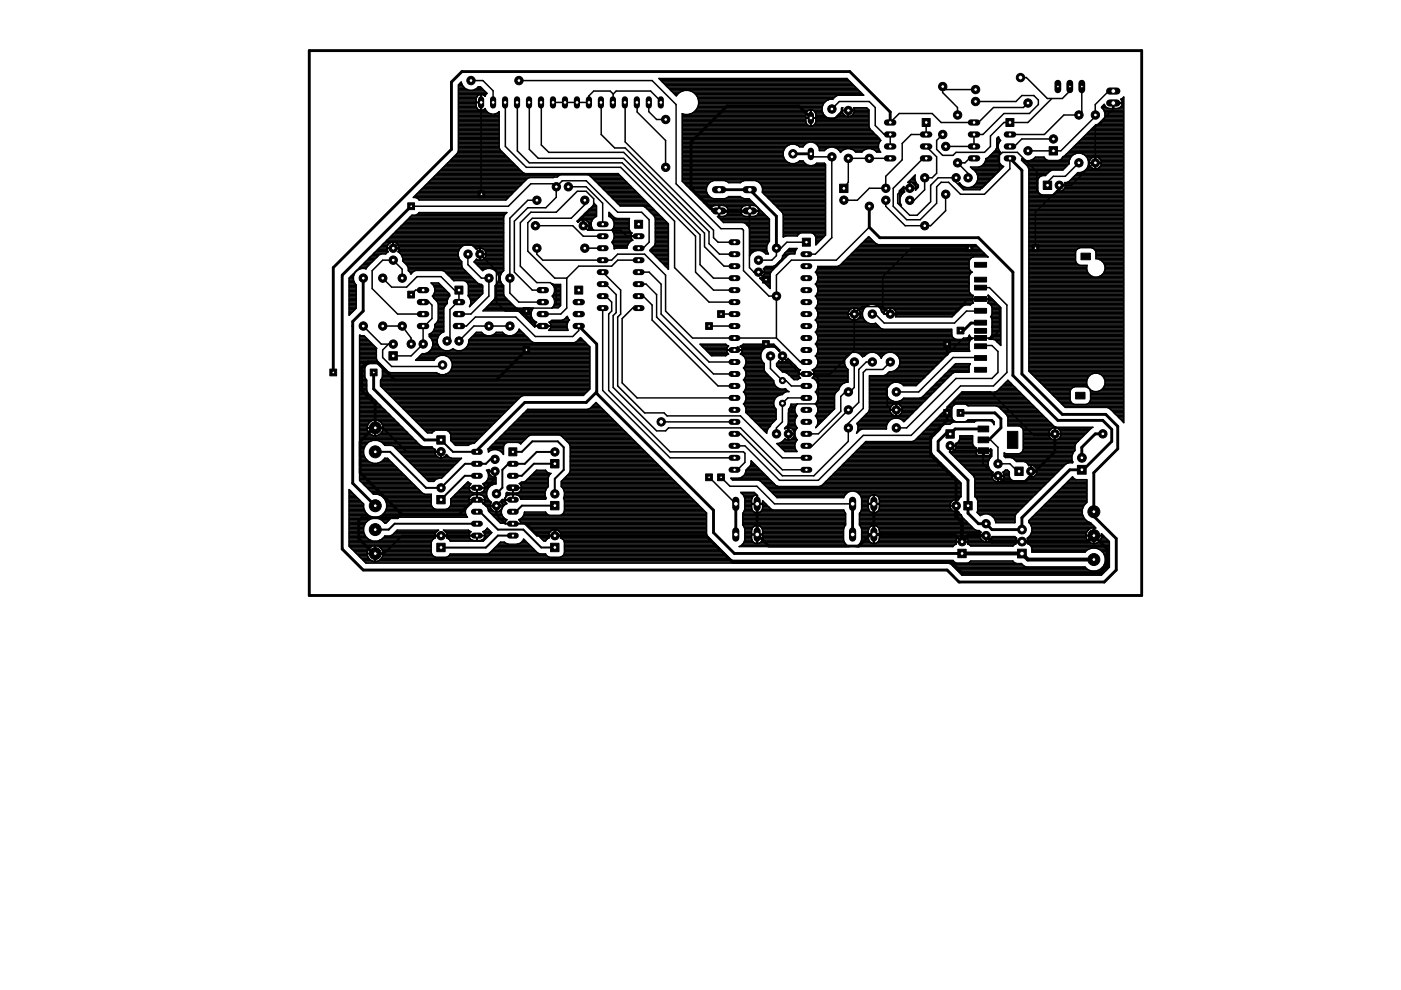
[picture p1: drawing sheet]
<svg xmlns="http://www.w3.org/2000/svg" width="297mm" height="210mm" viewBox="0 0 297 210" stroke-linecap="round" stroke-linejoin="round" font-family="sans-serif">
<g fill="#000" stroke="#000" stroke-width=".21">
<path d="M206.6 58.8h2.6v1h-2.6zM206.6 55.6h2.6v1h-2.6zM229.2 53.7h2v1.4h-2zM206.6 75.4h2.6v1h-2.6zM206.6 72.9h2.6v1h-2.6zM206.6 71.1h2.6v1.1h-2.6zM206.6 69.6h2.6v1.1h-2.6zM206.6 67.9h2.6v1h-2.6zM206.6 65.4h2.6v1h-2.6zM206.6 62.9h2.6v1h-2.6zM206.6 60.5h2.6v1h-2.6zM206.6 77.9h2.6v1h-2.6z"/>
<path d="M207.4 95h2.2v1.2h-2.2zM207.4 92.6h2.2v1.3h-2.2zM207.4 90.3h2.2v1.3h-2.2zM213.6 91.5h2.2v3.6h-2.2zM228 83.2h2v1.4h-2z"/>
</g>
<g fill="none" stroke="#000" stroke-width=".32">
<path d="M97.2 19.8h6M97.2 19.5h5.8M97.2 19.3h5.5M97.2 19h1.9M97.2 18.7h1.4M97.2 18.5h1.1M97.2 18.2h.9M97.3 17.9h.7M97.6 17.6h.3M99.8 17.1h2.6l2.1 2.1v2.5M100.6 19h1.8M101.1 18.7h1.1"/>
<path d="M101.4 18.5h.5M103.2 19.8l-1.3-1.4h-.5a2.05 2.05 0 0 1-2.1 .7 2.05 2.05 0 0 1-1.5-1.7l-.6 .6v14l-.2 .5-9.4 9.4a1.17 1.17 0 0 1 1.3 .5h18.4l4.5-4.5 .5-.2 5.2-.2M103.2 19.8l-.4 .6M110 17.1h28.3l5 5.1v16.8l9.6 9.5h4.4l.3 .3v8.6l5.4 5.4h1.6M130 19.9l-.6-.6h-3.5l-1 1v1.4h-7.7M130 19.9l.6-.6h7.3l2.2 2.2v.2M130 19.9l-.1 1.8M139.9 16.8h39.8M140.1 17.1h39.9M140.4 17.4h39.9M140.7 17.6h39.9M140.9 17.9h39.9"/>
<path d="M141.2 18.2h39.9M141.5 18.5h39.9M141.8 18.7h39.8M142 19h39.9M142.3 19.3h2.5M142.6 19.5h1.6M142.9 19.8h.9M146.4 19.3h35.8M146.9 19.5h35.6M147.3 19.8h35.4M206.8 19h-6.3l-.6-.6v1.2l3.1 3.2v1.6M216.3 16.4h1.3l4.5 4.5h3.1l1.9-1.9v-.3l-.3-.3"/>
<path d="M229.4 18.4v5.3l-.7 .7h-3.1l-4.2 4.1h-7.3M236 19.3h-.9l-2.9 2.9v2.5l-7.3 7.3h-7M89.7 39.8h20.2M90 39.5h20.2M90.3 39.2h20.2M90.6 38.9h20.1M90.8 38.7h20.2M91.1 38.4h20.2M91.4 38.1h20.1M91.7 37.8h20.2M92.2 37.3h26.2M92.5 37h38.8"/>
<path d="M92.8 36.7h18.4M93 36.5h17.7M93.3 36.2h17.1M93.6 35.9h16.6M93.8 35.6h16.1M94.1 35.4h15.5M94.4 35.1h14.9M94.7 34.8h14.4M94.9 34.5h13.9M95.2 34.3h13.3M95.5 34h12.7M95.8 33.7h12.2"/>
<path d="M96 33.5h11.7M96.3 33.2h11.1M96.6 32.9h10.6M96.8 32.6h10.1M97 32.4h9.6M97.2 32.1h9.1M97.2 25h8.6M97.2 30.2h8.6M97.2 31.6h8.7M97.2 23.4h4.4M97.2 24.7h8.6M97.2 24.2h8.6"/>
<path d="M97.2 21.7h4.8M97.2 31.8h8.9M97.2 31.3h8.6M97.2 31h8.6M97.2 30.7h8.6M97.2 30.5h8.6M97.2 29.9h8.6M97.2 29.6h8.6M97.2 29.4h8.6M97.2 29.1h8.6M97.2 28.8h8.6M97.2 28.6h8.6"/>
<path d="M97.2 28.3h8.6M97.2 28h8.6M97.2 27.7h8.6M97.2 27.5h8.6M97.2 27.2h8.6M97.2 26.9h8.6M97.2 26.6h8.6M97.2 26.4h8.6M97.2 26.1h8.6M97.2 25.8h8.6M97.2 25.5h8.6M97.2 25.3h8.6"/>
<path d="M97.2 24.4h8.6M97.2 23.9h6.3M97.2 23.6h6.1M97.2 23.1h4M97.2 22.8h3.8M97.2 22.5h3.8M97.2 22.3h3.7M97.2 22h3.7M97.2 21.4h3.7M97.2 21.2h3.7M97.2 20.9h3.8M97.2 20.6h3.8"/>
<path d="M97.2 20.4h4M97.2 20.1h4.4M101 22.8a1.02 1.02 0 0 0 1 .6M101 22.8l-.1-1h1.2v1.6M102 23.4h.1M102 23.1h.1M102 22.8h.1M102 22.5h.1M102 22.3h.1M102 22h.1M102 21.4h.1M102 21.2h.1"/>
<path d="M102 20.9h.1M102 20.6h.1M102 20.4h.1M102 20.1h.1M102.1 23.4h.1M102.1 20v1.7h-1.2v-.7a1.05 1.05 0 0 1 1.1-1l.1 21.2M102.1 20h.1M102.1 20l.7 .4M102.4 23.4h.6M102.4 20.1h.6M102.8 23.1h.1M102.8 20.4h.1"/>
<path d="M103 23.4l.5 .5M103 23.4l-.2-.4-.2 .3-.5 .1M103.5 23.9l.7 .3M105.6 23.9l.2-.2v7.6l.2 .5 4.8 4.8 .5 .2h19.7l10.7 10.7v9.6l-3.9-4 .9-1 .2-.5v-5.3l-.2-.5-1.9-1.9-.5-.2h-4.8l-6.4-6.5-.5-.2M105.6 23.9l-.7 .3M105.6 23.9h.2M107.1 21.7v9.4l4.5 4.4h20l11.4 11.4v9.8l7.3 7.4h5.4M109.6 21.7l.1 10.3 2.5 2.5h19.7l15.6 15.6v7.6l3.8 3.8h4.4M112.2 21.7v10l1.9 1.9h18.1l16.2 16.2v6.3l2.9 2.9h4.4M114.7 21.7l.1 9 1.6 1.6h15.8l17.2 17.1v2.9l4.1 4.1h2.2M117.9 39.6l1.3-1.3h5.1l6.7 6.7h5l1.6 1.6v4.8l-1.2 1.2h-1M117.9 39.6v2.2l-2.2 2.2h-3.8l-2.8 2.9v10.8l3.8 3.8h2.2"/>
<path d="M117.9 39.6l-.6-.6h-4.8l-4.7 4.7h-20.6M119 37l-.9 .5h-26.2M120.5 39.6h3.8l3.5 3.5v4.4M125.1 37.3h6.4M125.4 37.5h6.4M125.6 37.8h6.5M125.9 38.1h6.5M126.2 38.4h6.4M126.5 38.7h6.4M126.7 38.9h6.5M127 39.2h6.4M127.3 39.5h6.4"/>
<path d="M127.4 21.7l.1 6.8 2.8 2.9h2.2l17.8 17.7v2.6l2.2 2.2h3.2M127.6 39.8h6.4M132.5 21.7v8.4l18.8 18.7v1.6l.9 1h3.5M135 21.7l.1 2 6 6.1v5.7M137.6 21.7v2l1.6 1.6h1.9M143.2 20.1h.4M144.7 32.9h21.4M144.7 25h27.2M144.7 35.1h30.3M144.7 30.2h26.7M144.7 31.6h21.6M144.7 24.7h26.1"/>
<path d="M144.7 24.2h.1M144.7 37.5h30.3M144.7 37h30.3M144.7 34h21.9M144.7 38.4h6.4M144.7 38.1h30.3M144.7 37.8h30.3M144.7 37.3h30.3M144.7 36.7h30.3M144.7 36.5h30.3M144.7 36.2h30.3M144.7 35.9h30.3"/>
<path d="M144.7 35.6h30.3M144.7 35.4h30.3M144.7 34.8h26.2M144.7 34.5h22.7M144.7 34.3h22.1M144.7 33.7h21.6M144.7 33.5h21.5M144.7 33.2h21.4M144.7 32.6h21.4M144.7 32.4h21.4M144.7 32.1h21.4M144.7 31.8h21.5"/>
<path d="M144.7 31.3h21.8M144.7 31h22.1M144.7 30.7h22.6M144.7 30.5h26.1M144.7 29.9h41.9M144.7 29.6h41.9M144.7 29.4h41.8M144.7 29.1h41.5M144.7 28.8h41.2M144.7 28.6h41M144.7 28.3h40.7M144.7 28h40.4"/>
<path d="M144.7 27.7h40.1M144.7 27.5h39.9M144.7 27.2h39.7M144.7 26.9h39.6M144.7 26.6h26.8M144.7 26.4h26.4M144.7 26.1h26.2M144.7 25.8h26.2M144.7 25.5h26.1M144.7 25.3h26.1M144.7 24.4h26.1M144.9 38.7h5.6"/>
<path d="M145.2 38.9h5.1M145.4 39.2h4.6M145.7 39.5h4.2M146 39.8h3.8M146.3 24.2h24.6M146.9 23.9h24M147.3 23.6h23.8M147.6 23.4h23.9M147.6 20.1h35.4M147.7 23.1h26.6M147.7 20.4h29.6M147.9 22.8h26.4"/>
<path d="M147.9 20.6h29.1M148 22.5h26.4M148 20.9h28.7M148.1 22.3h26.4M148.1 21.2h27.5M148.1 21.7h26.7M148.1 22h26.5M148.1 21.4h27M153.9 38.4h3.7M154.4 38.7h2.6M160.4 38.4h14.6M160.9 38.7h14.1"/>
<path d="M161.2 38.9h13.8M161.4 39.2h13.6M161.5 39.5h13.5M161.6 39.8h13.4M168.8 34.5h1.8M168.9 30.7h1.7M169.4 34.3h.9M169.4 31h.9M170.9 26.1l-.1-1h2.2v.8l-.3 .5M170.9 26.1l.2 .3M171.1 23.7l-.3 .6v.7h2.2v-.7a1.05 1.05 0 0 0-1-1v3.4l.7-.3M171.1 26.4l.7 .3"/>
<path d="M171.5 23.4l-.4 .3M171.8 23.3h.1M171.8 26.7h.1M171.8 23.3l-.3 .1M171.9 23.4h.1M171.9 24.7h.1M171.9 23.3v3.4M171.9 24.2h.1M171.9 26.6h.1M171.9 26.4h.1M171.9 26.1h.1M171.9 25.8h.1"/>
<path d="M171.9 25.5h.1M171.9 25.3h.1M171.9 24.4h.1M171.9 23.9h.1M171.9 23.6h.1M171.9 32.6l.7 .7h3.8v17.1l-3.5 3.5h-1.9M172.3 23.4h2M172.4 26.6h11.8M172.4 30.2h14.1M172.7 23.6h1.6M172.7 26.4h11.5M172.9 26.1h11.3"/>
<path d="M172.9 23.9h1.6M173 34.8l.2-.2h1.6l.2 .3v14.9M173 34.8l-.7 .3M173 34.8h2M173 24.7h2.1M173 24.2h1.6M173 25.8h11.2M173 25.5h11.2M173 25.3h11.2M173 24.4h1.8M173 30.5h13.3M173.3 30.7h12.9"/>
<path d="M173.5 31h12.7M173.6 31.3h2.2M173.7 31.6h1.5M173.7 31.8h1.2M176.4 23.1l1.5-1.6h6.4l1.3 1.3v3.8l1.9 1.9h1.2v2.6M176.9 31.3h9.3M177.2 25h7M177.5 31.6h1.9M177.7 24.7h6.5M177.8 31.8h.9M177.9 24.4h1.2M178.1 32.1a2.05 2.05 0 0 0-3.3-.2h-1.1a1.82 1.82 0 0 0-1.4-1.8 1.82 1.82 0 0 0-2 1.1h-.8a2.07 2.07 0 0 0-2.9 0 2.07 2.07 0 0 0 0 2.9 2.07 2.07 0 0 0 2.9 0h.8l.6 .7 .7 .3"/>
<path d="M178.1 32.1h.3M178.1 24.2h.7M178.2 23.9h.4M178.4 23.6h.2M178.4 23.4h1.4v1.3M178.4 23.1h.2M178.6 23.1l.1-.3h-.2a2.1 2.1 0 0 1-1.9 2.4 2.1 2.1 0 0 1-2.3-2.1 2.1 2.1 0 0 1 2.3-2.1l.6-.6 .5-.2h5.4l-3.5-3.6h-39.9l3.7 3.7a2.58 2.58 0 0 1 3.4-.9 2.58 2.58 0 0 1 1.1 3.4 2.58 2.58 0 0 1-3.2 1.3v14.3l5.9 6 .1-.3M178.6 23.1v.3M178.6 23.9v-.4h2.5l-.1 .4M178.6 23.9l.6 .6 .5 .2M179.8 24.2h.1M179.8 24.4h.1"/>
<path d="M179.8 23.9h.1M179.8 23.6h.1M179.9 23.4h-1.3l-1.6 1.6h-5.1M180.3 31.6h3.5M180.6 24.4h3.6M180.9 24.2h3.3M181 31.8h2.2M181 23.9l-.5 .6-.5 .2M181.1 23.9h3.1M181.1 23.1l-.1-.3h2.7l.5 .5v3.6l.2 .4 2.1 2.1M181.1 23.1v.3M181.1 23.1h2.9"/>
<path d="M181.1 23.6h3.1M181.3 32.1h1.6M183.1 31.8l-.4 .5h-1.3a2.02 2.02 0 0 0-3.2 0l-.1-.2M183.1 31.8a2.02 2.02 0 0 1 2.8 .5h.8l-.2-.2M184.2 23.4h-4.3v1.3M184.8 31.6h1.5M185.4 31.8h1M185.7 32.1h.8M186.5 29.4l.3 .4a1.76 1.76 0 0 0-.3 2.3M188.7 33.6h-8.8v5.1l-1 1.2M191.4 39.8h.2M191.6 39.8v-.3l-.9 1v2.7l.4 .4a2.02 2.02 0 0 1 .7-2.9l-.2-.7"/>
<path d="M191.6 39.8v.1M191.6 39.9h2.6M192.5 38.7h.2M192.8 38.4h1.3M192.8 38.6v1.4h-1.2M192.8 39.8h.1M192.8 39.2h.1M192.8 39.5h.1M192.8 38.9h.1M192.9 38.6v1.4h1.3M193 38.6a1.35 1.35 0 0 1 1.2 1.2M193.1 38.7h1.1"/>
<path d="M193.1 38.1h.9M193.3 37.8h.7M193.6 37.5h.4M193.7 38.9h.7M193.9 37.3h.1M193.9 39.2h.7M194 38.1l.1-1-1.6 1.6 .5-.1M194 38.1l.3 .8 .4 .4v.4l-.6 .6 .1-.3M194.1 39.5h.6M194.1 39.8h.6M194.2 39.8v.1M196.4 26v2.5h-3.2l-1.9 1.9v3.5l-3.5 3.5v2.5h-3.5l-2.5 2.6-2.9-.1"/>
<path d="M196.4 33.6h-.7l-6.3 6.3v3.8l2.8 2.9h2.9l3.5-3.5v-3.5l.9-.9h1.6l2.5 2.5h5.1l5.4-5.4v-2.2M197 31.1h-.6l2.2 2.2v3.4l-1 1h-1.6v2.5l-2.2 2.3h-.9M202 37.7l.6 .1zM202.4 37.7v.6l1.9 1.9h3.5l4.1-4.1v-3.2l.6-.6h3.2l4.1 4.1v4.2l1.3 1.2h1.6M202.7 37.7h-3.8l-1.6 1.6v3.5l-2.8 2.8h-1.6l-2.6-2.5v-1.9l1.3-1.3h1.3M203.2 38.9l.3-.1 .6 .7 .7 .3M203.2 38.9h.3M203.5 39.2h.3M203.8 39.5h.3M204.1 39.8h4.2M206 35.6h6.4M206.3 35.9h5.9"/>
<path d="M206.4 39.5h2.2M206.5 33.6h-1l-.9 .9h-1.6l2.2 2.2v1M206.6 36.2h5.3M206.7 39.2h2.2M206.8 21.5h8.6l1.3-1.2h2.5l1 .9v1l-2 1.9h-5.3l-4.5 4.4h-1.9v2.6h-6M206.9 36.5h4.7M206.9 38.9h2.2M207.1 38.7h2.3M207.1 36.7h4.2M207.2 37h3.9M207.2 38.4h2.5M207.3 37.3h3.5"/>
<path d="M207.3 38.1l-.3 .8-.6 .6-.7 .3M207.3 37.5h3.2M207.3 38.1h2.7M207.3 37.8h2.9M207.6 35.4h5.1M208.2 35.1h4.2M208.5 34.8h3.6M208.7 34.5h3.2M208.9 34.3h2.9M209 34h2.7M209 33.7h2.6M209.4 33.5h2.2"/>
<path d="M209.7 33.2h1.9M210 32.9h1.8M210.3 32.6h1.6M210.5 32.4h1.6M210.8 32.1h1.1M211.1 31.8h.7M211.2 31.6h.5M211.3 29.4l.4-.4 .5 .8a1.72 1.72 0 0 0 0 2.5 1.8 1.8 0 0 0 .6 3l-4.6 4.6h-4l-1-1M211.3 29.4v1.9l-.2 .5-1.6 1.6-.5 .2a1.79 1.79 0 0 1-1.5 1.8h-1.7a4.3 4.3 0 0 1 1.5 1.9v.8M211.3 30.2h.5M211.3 31.3h.3M211.3 31h.3"/>
<path d="M211.3 30.7h.3M211.3 30.5h.4M211.3 29.9h.7M211.3 29.6h.7M211.3 29.4h.6M211.6 29.1h.1M216.6 33.7h.2M216.6 34h.8M216.8 33.7l.7 .4h.9l.7-.4M216.9 34.3h9.8M217.2 34.5h9.5M217.5 34.8h9.1"/>
<path d="M217.7 35.1h8.6M217.9 21.8l-.9 1h-6.4l-3.1 3.2h-8l-1.9-1.9h-7l-1.9 1.9M218 35.4h8M218.1 35.6h7.6M218.1 39.8h1.9M218.1 38.7h1.9M218.1 37.5h2.3M218.1 37h3.7M218.1 39.2h1.9M218.1 39.5h1.9M218.1 38.9h1.9M218.1 38.4h1.9"/>
<path d="M218.1 38.1h1.9M218.1 37.8h2.1M218.1 37.3h2.8M218.1 36.7h4M218.1 36.5h4.3M218.1 36.2h4.7M218.1 35.9h7.4M219.1 33.7l.4-.4h1.9l.4 .5 .4 .2M219.1 33.7h2.6M219.4 33.5h2M223 20.9l-5.1 5.1h-5l-2.9 2.8v2.3l-1.3 1.2h-6l-.6 .6h-2.2l-1.3-1.2v-1.9l1.3-1.3M223.3 29.5h-6.7l-1.5 1.6h-1"/>
<path d="M224.5 34h2.2M224.5 39.8h.1M224.5 39.5h.1M225 33.7h1.8M225.2 39.3l-5.7 5.7v7.6M225.2 33.5h1.7M225.5 33.2h1.7M225.8 39.8h12.5M225.8 38.9h12.5M225.9 32.9h1.5M225.9 39.5h12.4M225.9 39.2l-.2-.5 .9-.2 1.9-1.9a2.09 2.09 0 0 0 2.3-2 2.09 2.09 0 0 0-2.1-2.2 2.09 2.09 0 0 0-2 2.3l-1.4 1.4h-2.2l-.5 .2-1 .9a1.29 1.29 0 0 0-1.6 1v2.2l.2 .5 .8 .5h2.2l.4-.2 .5-.7 .4 .1v-1.3h1.4l-.5 1"/>
<path d="M225.9 39.2h.1M226 32.7v.1M226.1 32.6h1.8M226.3 38.7h12M226.4 32.4h11.9M226.7 32.1h11.6M226.8 38.4h11.5M226.9 31.8h11.4M227 38.1h11.3M227.2 31.6h11.1M227.3 37.8h11M227.5 31.3h10.8"/>
<path d="M227.6 37.5h10.7M227.8 31h10.5M227.8 37.3h10.5M228 30.7h10.3M228.1 37h10.2M228.3 30.5h10M228.4 36.7h9.9M228.6 30.2h9.7M228.7 34.5l-2.8 2.9h-2.6l-1.6 1.6 .4 .3M228.9 29.9h9.4M229.2 29.6h9.1M229.4 29.4h8.9"/>
<path d="M229.4 36.5h8.9M229.6 32.6h8.7M229.7 29.1h8.6M230 28.8h8.3M230 36.2h8.3M230 32.9h8.3M230.2 28.6h8.1M230.3 35.9h8M230.3 33.2h8M230.5 35.6h1.1M230.5 28.3h7.8M230.5 33.5h1"/>
<path d="M230.6 35.4h.6M230.6 33.7h.6M230.7 35.1h.4M230.7 34h.3M230.8 34.8h.1M230.8 34.5h1.4M230.8 34.3h.1M230.8 28h7.5M230.9 34.6h2.6M230.9 34.6h.1M231 34l-.1 .5h2.6a1.29 1.29 0 0 0-1.2-1.3v2.6l.6-.2M231.1 27.7h7.2"/>
<path d="M231.3 27.5h7M231.5 33.4l.7-.2v2.6a1.29 1.29 0 0 1-1.3-1.2M231.5 33.4l-.5 .6M231.6 27.2h6.7M231.9 26.9h6.4M231.9 34.5l-4.8 4.8h-2.5M232.2 26.6h6.1M232.2 35.1h.1M232.2 34h.1M232.2 35.6h.1M232.2 35.4h.1M232.2 34.8h.1"/>
<path d="M232.2 34.3h.1M232.2 33.7h.1M232.2 33.5h.1M232.3 34.5h6M232.8 26.4h5.5M232.9 35.6h5.4M233 33.5h5.3M233.2 35.4l-.3 .2M233.2 35.4h5.1M233.2 33.7h5.1M233.4 35.1h4.9M233.4 34h4.9"/>
<path d="M233.4 26.1h4.9M233.5 34.8l-.3 .6M233.5 34.8h4.8M233.5 34.3h4.8M233.5 34.6h.1M233.5 34.6v.2M233.6 22.8h1M233.7 25.8h4.6M233.7 22.5h.6M233.8 23.1h4.5M234 25.5h4.3M234 25.5l-.6 .6-1.1 .3-6.6 6.7-.4 .2-.4 .5-.4 .2h-6.1"/>
<path d="M234 22.3h.2M234 23.4h4.3M234.1 25.3h4.2M234.1 23.6h4.2M234.2 25h4.1M234.2 22.3l-.1-.2-.5 .6a2.31 2.31 0 0 1 .4 2.8M234.2 22.3l.3 .4 .7 .3h.7v-1.1h2.1l-.1 .4M234.3 23.9h4M234.3 24.7h4M234.3 24.2h4M234.3 24.4h4M235.9 22.8h.2"/>
<path d="M235.9 22.5h.2M235.9 22.3h.2M235.9 22h.2M236 21.8v1.3l-3.8 3.8v7.6M237.4 22.8h.9M237.7 22.5h.6M237.8 21.2h.5M237.9 22.3h.4M237.9 21.4h.4M237.9 20.9h.4M238 21.7l-.4-.7 .7-.4v69l-3-3-.6-.2h-8.9l-7.7-7.7v-42.9l-.2-.5-1.3-1.3v-.4l.2 .1M238 22h.3"/>
<path d="M238.2 20.6h.1M238.3 21.7h-2.2v1.3a1.54 1.54 0 0 0 1.6-.4l.2-.3M238.3 39.2h-13.7v1.4h.3M74 59.9h1.2M74 59.7h1.1M74 59.4h1M74 59.1h.9M74.1 58.8h.8M74.4 58.6h.5M74.7 58.3h.4M75 58h.2M75.2 57.8h.1"/>
<path d="M75.5 57.5h.1M75.8 57.2h.1M76 56.9h1.7M76.3 56.7h1.5M76.6 56.9l-.8 .3-.6 .6-.3 .8M76.6 56.4h1.4M76.9 56.1h1.4M77.1 55.8h1.5M77.4 55.6h1.4M77.7 55.3h1.4M78 55h1.4M78.2 54.8h1.5"/>
<path d="M78.5 54.5h1.4M78.8 54.2h1.4M79 53.9h1.6M79.3 53.7h2.6M79.6 53.4h2.7M79.9 53.1h2.2M80.1 52.9h2M80.4 52.6h17.2M80.7 52.3h1.4M80.9 52h1.3M81.1 59l1.9 1.9h3.2l2.2-2.2h5.1l3.2 3.1h.6M81.2 51.8h1.2"/>
<path d="M81.5 51.5h1.2M81.8 51.2h25M82 50.9h24.8M82.1 52.3l-.1 .3M82.1 53.1l.2 .3-.5 .4h-.9l-.5 .2-2.6 2.6-.2 .4-.2-.1M82.3 50.7h24.5M82.6 50.4h24.2M82.9 50.1h23.9M83.1 49.8h23.7M83.2 51.3l-.5 .2-.6 .8M83.2 51.3h.1M83.3 51.3v1.4h-1.3l.1 .4"/>
<path d="M83.3 52.3h.1M83.3 52h.1M83.3 51.8h.1M83.3 51.5h.1M83.4 52.6l.6-.6h16.2l1.5 1.6v.3l3.5 3.5v6.7l1.9 1.9M83.4 49.6h23.4M83.7 49.3h23.1M83.9 51.5h22.9M83.9 49h22.9M84.2 48.7h22.6M84.3 51.8h22.5M84.4 53.4h12.8"/>
<path d="M84.5 52h13.9M84.5 48.5h22.3M84.5 53.1l-.1 .3 .7 .6 .3 .8M84.5 53.1h12.8M84.6 52.3a1.27 1.27 0 0 0-1.2-1v1.4h1.2l-.1 .4M84.6 52.3v.3M84.6 52.3h13.3M84.6 52.9h12.8M84.8 53.7h12.4M84.8 48.2h22M85 53.9h12.2M85 47.9h21.8"/>
<path d="M85.2 54.2h12M85.3 59v-1.9l-1.9-1.9h-2.3l-2.2 2.2v3.8l5.4 5.4h5.4M85.3 54.5h11.9M85.3 47.7h21.5M85.4 54.8v.6l1 .9 .2 .5v.6l.5 .7 .6-.6 .5-.2h5.6l.5 .2 1.9 2h2.2l.7 .5 .2 .5M85.4 55.3h12.3M85.4 55h12.1M85.4 54.8h11.9M85.6 47.4h21.2M85.6 55.6h12.3M85.9 47.1h20.9M85.9 55.8h12"/>
<path d="M86.1 46.8h20.7M86.2 56.1h11.7M86.4 46.6h20.4M86.4 56.4h11.5M86.5 56.7h11.5M86.6 56.9h11.6M86.6 57.2h11.8M86.7 57.5h1.1M86.7 46.3h20.1M86.9 57.8h.6M87 46h19.8M87.1 58h.1"/>
<path d="M87.2 45.7h19.7M87.8 41.7h20.2M88.1 41.4h20.2M88.3 41.9h19.4M88.4 41.1h20.1M88.4 45.5h18.6M88.6 40.8h20.2M88.7 42.2h18.8M88.8 45.2h18.5M88.9 40.6h20.2M89.2 40.3h20.2M89.5 40h20.1"/>
<path d="M94.1 57.5h4.6M94.5 57.8h4.5M94.7 58h4.6M95 58.3h4.5M95.3 58.6h4.5M95.6 58.8h4.5M95.8 59.1h4.6M96.1 59.4h4.5M97.9 56.4l.2 .5 3.2 3.2 .8 .2 .2 .3v1.6l-2.8 2.8a1.76 1.76 0 0 0-.2-2.3v-2.2M98.8 59.7h2.1M99.1 59.9h2.1M99.2 53.9v2.2l2.9 2.9h1.6v3.8l-3.9 3.8h-2.5"/>
<path d="M100.1 52h6.7M100.5 52.3h6.3M100.5 55.6h6.3M100.7 55.3h6.1M100.8 52.6h6M100.8 55.8h6M101 55h.1M101.1 56.1h5.7M101.4 56.4h5.4M101.6 56.7h5.2M101.7 52.6l-.7 .2a2.08 2.08 0 0 0-3.1-.5 2.08 2.08 0 0 0 0 3.2v.9M101.7 52.6v1.2h1.4a1.3 1.3 0 0 0-1.2-1.2"/>
<path d="M101.7 53.1h.1M101.7 55h.1M101.7 54.8h.1M101.7 54.5h.1M101.7 54.2h.1M101.7 53.7h.1M101.7 53.4h.1M101.7 52.9h.1M101.8 52.6v2.6l.6-.2M101.9 56.9h4.9M102.2 57.2h.3M102.4 55h4.4"/>
<path d="M102.5 52.9h4.3M102.7 54.8h4.1M102.7 54.7l-.3 .3M102.8 53.1h4M102.9 54.5h3.9M103 53.4h3.8M103 54.2l-.3 .5M103 54.2h3.8M103 53.7h3.8M103.1 54l-.1 .2M104.1 56.9l.7 .3 .6 .6 .3 .8M104.8 57.2h2"/>
<path d="M105.1 57.5h1.6M105.3 57.8h1.1M105.5 59.9h.8M105.5 58h.8M105.6 59.7h.6M105.6 58.3h.6M105.7 59.4h.3M105.7 58.6v.8l-.3 .7-.4 .5v2.5l-.2 .4M105.7 59.1h.3M105.7 58.8h.3M105.7 58.6h.3M106 58.6v.8l.4 .7 .4 .5v1.8l.2 .5 2.3 2.3 .4 .2h3.4a1.81 1.81 0 0 0 .3 2.7"/>
<path d="M106.8 53.9l-5.1 .1v1.2l-.7-.3-.5 .7 1.8 1.8 1-.5M106.8 46v11.4l-.4 .4-.4 .8M107.4 45.1h.1h-18.6a1.31 1.31 0 0 1-1.5 .5l-13.4 13.3v7.9l1.5-1.5v-4.9l-.6-1v-.8M107.4 45.1l-.4 .4-.2 .5M107.4 45.1h.1M113.5 47.9h7.9l2.3 2.2h4.1M113.8 52.6v1.3l1.3 1.3h14.6l1.3-1.3h5.7l4.4 4.4v7.7l5.7 5.7h17.8M113.8 42.5h-1.9l-3.8 3.8v15.8l1.9 2h5.1M120.2 59v6.3l-1.3 1.3h-3.8M122.4 46.8h.5M122.6 47.1h.1M122.7 46.6h2.9"/>
<path d="M123 46.3h2.9M123.3 46h2.8M123.5 45.7h3M123.5 46.6l-.5 .2-.4 .3M123.6 46.6v1.2h1.3v-.4M123.6 47.7h.1M123.6 47.4h.1M123.6 47.1h.1M123.6 46.8h.1M123.7 46.6v1.3h1.6M123.8 46.6l.5 .2 .6 .6M123.8 45.5h2.7"/>
<path d="M124 52.6h3.8M124 42.5v.9l-2.9 2.9h-8.2l-1 .9v6.1l5.7 5.7h2.6M124.1 45.2h2.4M124.3 44.9h2.2M124.5 46.8h1M124.6 44.7h1.9M124.7 47.1h.7M124.8 48.5h.8M124.9 47.4h.4M124.9 44.4h1.6M124.9 48.2h.6M124.9 47.7h.4"/>
<path d="M125.2 44.1h1.3M125.3 47.9l.5 .9h-1.2l.3-.9M125.5 43.8h1M125.8 43.6h.6M125.9 43.3h.2M126.1 46l.4-.1v-2.3l-.6-.5-.2 .5-3.4 3.3 .3 .2M126.1 46l-.5 .5-.3 .7v.7M127.8 57.7l3.8 3.8v5.1l-.6 .6v14.6l5.7 5.7h4.1l.6 .7h15.6l8.9 8.9h5.1M127.8 40h6.5M128.1 40.3h6.4M128.4 40.6h6.4M128.7 40.8h6.4"/>
<path d="M128.9 41.1h6.4M129.1 45.7h.7M129.1 45.5h.5M129.1 45.2h.2M129.2 41.4h6.4M129.4 46l.5 .5 .3 .7v.7M129.4 46l-.3-.1v-.9l1.1 1.1 .5 .2h2.8l-.1 2.3 .2 .4M129.4 46h.7M129.5 41.7h6.4M129.7 46.3h.9M129.8 41.9h6.4M129.8 48.7h3.7"/>
<path d="M129.8 51.5h3.6M129.9 51.2h3.7M129.9 49h3.7M130 46.6h3.4M130 48.5h3.4M130 51.8h3.2M130 50.9h4.2M130 42.2h6.4M130 49.3h3.8M130.1 46.8h3.3M130.1 48.2h3.3M130.1 52h3"/>
<path d="M130.1 50.7h3.8M130.2 49.6h3.7M130.2 47.1h3.2M130.2 47.9l-.5 .9a1.75 1.75 0 0 1 0 2.6l.5 .9v.5l.5-.2M130.2 47.9h3.2M130.2 52.3h2.8M130.2 50.4h3.6M130.2 49.8h3.6M130.2 47.7h3.2M130.2 47.4h3.2M130.3 42.5h6.4M130.6 42.7h6.4"/>
<path d="M130.8 43h6.5M131.1 43.3h6.4M131.4 43.6h6.4M133.6 49l.4 .4M133.7 50.2l.5 .7M133.7 50.1v.1M133.8 49.8l-.1 .2 1.7 .1h-5.2M134 49.4l-.2 .4M134 49.4h.1M134.2 50.9a1.67 1.67 0 0 0-1.2 1.7h-2.8M135.4 50.1h-2.5l-1.3-1.3h-7l-.9-.9v-1.9l2.2-2.3v-1.6l-1.6-1.5h-1.9l-4.5 4.4h-5.4l-2.2 2.2v9.2l3.5 3.5h2.9l1.2 1.3v3.2l-.9 .9h-5.7l-.7 .7 3.2 3.1h1.3M135.4 57.7h2.2l2.6 2.5v6.4l10.1 10.2h5.4"/>
<path d="M135.4 55.2h-4.4l-1.3 1.2h-7l-2.5 2.6M136.7 43.8h1.4M137 44.1h1.3M137.3 44.4h1.3M137.6 44.7h1.3M137.8 53.1h3.9M137.8 44.9h1.4M138 52.9h3.7M138 53.4h3.7M138.1 45.2h1.3M138.3 52.6h3.4M138.3 53.7h3.4"/>
<path d="M138.4 45.5h1.3M138.6 52.3h3.1M138.6 53.9h3.1M138.6 45.7h1.4M138.8 52h2.9M138.8 46h1.5M138.9 54.2h2.8M138.9 51.8h2.8M138.9 50.1h2.8M138.9 46.6h1.9M138.9 47.9h2.8M138.9 48.7h2.8"/>
<path d="M138.9 51.5h2.8M138.9 51.2h2.8M138.9 50.9h2.8M138.9 50.7h2.8M138.9 50.4h2.8M138.9 49.8h2.8M138.9 49.6h2.8M138.9 49.3h2.8M138.9 49h2.8M138.9 48.5h2.8M138.9 48.2h2.8M138.9 47.7h2.8"/>
<path d="M138.9 47.4h2.7M138.9 47.1h2.5M138.9 46.8h2.2M138.9 46.3h1.6M139.1 54.5h2.6M139.4 54.8h2.3M139.7 55h2M140 55.3h1.7M140.2 55.6h1.5M140.5 55.8h1.2M140.8 56.1h.9M141 56.4h.7"/>
<path d="M141.3 56.7h.4M141.6 56.9h.1M146.2 40h3.6M146.5 40.3h3.3M146.8 40.6h3M147.1 40.8h2.8M147.3 41.1h2.7M147.6 41.4h2.6M147.9 41.7h2.5M148.2 41.9h2.6M148.4 42.2h10.5M148.7 42.5h10.5"/>
<path d="M149 42.7h10.4M149.2 43h10.5M149.5 43.3h10.5M149.8 43.6h10.5M150.1 43.8h.9M150.3 44.1h.4M150.9 44.7h1.5M150.9 43.8l-.2 .3M151.6 43.6l-.7 .2M152.3 46h10.4M152.4 43.6v2.3h-.3l1.3 1.3h4.2l.5 .2M152.4 45.7h.2"/>
<path d="M152.4 45.5h.2M152.4 45.2h.2M152.4 44.9h.2M152.4 44.4h.2M152.4 44.1h.2M152.4 43.8h.2M152.5 46.3h10.5M152.6 43.6v2.3l1.2-.2M152.6 44.7h6.3M152.8 46.6h10.3M153.1 46.8h10M153.3 43.6l.7 .2"/>
<path d="M153.4 47.1h9.7M153.8 45.7h3.8M154 43.8l.2 .3M154 43.8h3.5M154.1 45.5l-.3 .2M154.1 45.5h3.2M154.1 41.9h3.2M154.2 44.1h3M154.2 44.1l.2 .5h-3.5l.2 .2h3.3l-.3 .7M154.3 45.2h2.8M154.3 44.4h2.8M154.4 44.9h2.7"/>
<path d="M157.2 44.1l-.2 .5h3.9l-.2-.5M157.3 45.5l-.3-.7h3.9l-.3 .7M157.5 43.8l-.3 .3M158.1 47.4l.6 .7 .2 .5v5.7l.7-.9 .8-.3M158.1 47.4h5M158.1 43.6l-.6 .2M158.3 47.7h4.8M158.6 47.9h4.5M158.8 48.2h4.3M158.9 43.6v2.3h-1l-.6-.4M158.9 45.7h.2M158.9 45.5h.2"/>
<path d="M158.9 45.2h.2M158.9 44.9h.2M158.9 44.4h.2M158.9 44.1h.2M158.9 43.8h.2M158.9 48.5h4.2M158.9 52.6h3.7M158.9 50.1h4.2M158.9 53.9h.2M158.9 53.1h3.7M158.9 48.7h4.2M158.9 54.2h.1"/>
<path d="M158.9 53.7h.5M158.9 53.4h.8M158.9 52.9h3.7M158.9 52.3h3.7M158.9 52h3.7M158.9 51.8h3.9M158.9 51.5h4M158.9 51.2h4.2M158.9 50.9h4.2M158.9 50.7h4.2M158.9 50.4h4.2M158.9 49.8h4.2"/>
<path d="M158.9 49.6h4.2M158.9 49.3h4.2M158.9 49h4.2M159 44.7l-.1 12 1 1h.9l1.6 1.6M159.1 43.6v2.3l1.2-.2M159.1 44.7h2.2M159.8 57.7l.9 .1zM159.8 43.6l.7 .2M160.3 45.7h2.1M160.5 43.8l.2 .3M160.5 43.8h.1M160.6 45.5l-.3 .2"/>
<path d="M160.6 45.5h1.6M160.7 44.1h.1M160.8 45.2h1.1M160.8 44.4h.3M160.9 44.9h.7M161.1 59h.1M161.2 59.1h2.1M161.4 58.8h1.9M161.5 59.4h1.8M161.7 40.6h13.3M161.7 40.8h13.3M161.7 40.3h13.3"/>
<path d="M161.7 40h13.3M161.8 58.6h1.5M161.8 59.7h1.5M161.9 53.4h.8M161.9 56.9h2.2M161.9 58.3h1.4M161.9 41.1h13.1M162 57.2l.1 .5-1.3 .1h2.6M162 57.2h1.9M162.1 59.9h1.2M162.1 58h1.2M162.1 57.5h1.5"/>
<path d="M162.1 57.8a1.27 1.27 0 0 1-1 1.2M162.2 56.7h2.2M162.2 53.7h.6M162.2 41.4h12.8M162.5 41.7h12.5M162.8 41.9h12.2M162.9 51.5a2.1 2.1 0 0 0 0 2.3h-.5l-.4-.4-.8-.3M163 42.2h12M163.3 42.5h11.7M163.6 42.7h11.4M163.9 43h11.1M164.1 43.3h10.9"/>
<path d="M164.1 56.4h.6M164.4 43.6h10.6M164.6 56.1h.4M164.7 43.8h10.3M164.8 55.8h.4M165 44.1h10M165.1 55.6h.4M165.2 44.4h9.8M165.4 55.3h.4M165.4 44.6l-3.8-3.9a1.91 1.91 0 0 0-1.5-2.4h-2.3l-.8 .4h-2.5l-.9-.4h-2.3a1.98 1.98 0 0 0-1.6 1.9 1.98 1.98 0 0 0 1.6 1.9h2.3l.9-.4h2.5l.8 .4h1l4.3 4.4v4.7l-.2 .3M165.4 44.6h.1M165.4 44.6l.5 .4 .2 .6v4.6"/>
<path d="M165.5 44.7h9.5M165.7 55h.4M165.8 44.9h9.2M165.8 54.8h.5M165.9 54.2v.3M165.9 54.5a4.9 4.9 0 0 1-2 2h-1.5l-.5 .5 .1 .2M165.9 54.5h.7M165.9 54.2h1M165.9 45.2h9.1M166.1 45.5h8.9M166.1 50.1h.3M166.1 50.2h.1"/>
<path d="M166.1 46.6h8.9M166.1 47.9h8.9M166.1 48.7h8.9M166.1 49.8h3M166.1 49.6h3.3M166.1 49.3h8.9M166.1 49h8.9M166.1 48.5h8.9M166.1 48.2h8.9M166.1 47.7h8.9M166.1 47.4h8.9M166.1 47.1h8.9"/>
<path d="M166.1 46.8h8.9M166.1 46.3h8.9M166.1 46h8.9M166.1 45.7h8.9M166.2 53.9h1.1M166.4 53.6l1-.9h1.6l-.5 .8v.3h-1l-.5 .2-3.5 3.6-.2 .5v3.1l-2.2-2.2M166.4 53.6l-.5 .6M166.4 53.7h2.1M166.7 53.4h1.9M166.9 53.1h1.8M167.2 52.9h1.6M169.1 49.8v.2h-2.5l-.5 .2"/>
<path d="M169.1 49.8l.8-.5h2.1l.5 .2 .5 .8v1.6l2-2.1M171 51.4h-4.2l-1.2 1.2h-1v1.6l-.9 1h-2.9M172.5 49.6h2.5M172.8 49.8h2.2M172.9 50.1h1.9M172.9 57.8h33.1M173 51.8h.1M173 51.5h.4M173 51.2h.7M173 50.9h.9M173 50.7h1.2M173 50.4h1.5"/>
<path d="M173.1 57.5h32.7M173.1 59.9h32.4M173.2 58h32.5M173.2 57.2h32.4M173.2 59.7h32.3M173.3 58.3h32.2M173.3 56.9h32.2M173.4 59.4h32.1M173.4 58.6h32.1M173.4 59.1h32.1M173.4 58.8h32.1M173.4 56.7h32.1"/>
<path d="M177.8 56.4h27.7M178.2 56.1h27.3M178.5 55.8h27M178.8 55.6h26.7M179 55.3h26.5M179.3 55h26.3M179.6 54.8h26.2M179.9 54.5h26.4M180.1 54.2h29.1M180.4 53.9h28.5M180.7 53.7h27.9M181 53.4h27.4"/>
<path d="M181.2 53.1h26.9M181.5 52.9h26.3M181.8 52.6h25.7M182 52.3h25.3M182.3 52h24.7M182.6 51.8h3.3M182.9 51.5h2.6M183.1 51.2h2.1M183.4 50.9h1.6M183.7 50.7h1M184 50.4h.4M184.3 44.4v3.8l-7 7h-9.5l-3.2 3.1v13.4"/>
<path d="M190.7 40.6h1M190.7 41.7h.3M190.7 43h.2M190.7 42.7h.1M190.7 42.5h.1M190.7 42.2h.1M190.7 41.9h.2M190.7 41.4h.4M190.7 41.1h.6M190.7 40.8h.9M190.8 43.3h.2M190.9 40.3h.7"/>
<path d="M191.1 43.6h.1M191.2 40h.4M194.1 40.3h.1M194.2 40h.2M200.5 41.2v3.5l-3.2 3.2h-5.4l-4.1-4.2v-1.2M205.5 58.5v3.2l.1 .4 .7 .5M205.5 52.6h-12.3l-6 6.1v6.3M209.4 54.5h.1M209.5 54.5l-2.6-2.6h-20.7l-.5-.3-1.5-1.4-6.1 6.1-.5 .2h-4.2l-.3 .9-.2 .3a1.7 1.7 0 0 1 0 2.5l.2 .3M209.5 54.5h-3.1l-.4 .1-.5 .8v1.5l.1 .4 .5 .4-.5 .4-.1 .4M218.1 40.6h2M218.1 59.9h20.2"/>
<path d="M218.1 52.6h10.7M218.1 50.1h20.2M218.1 56.9h12.3M218.1 53.9h9.9M218.1 57.8h12.5M218.1 43.6h20.2M218.1 53.1h10.1M218.1 41.7h20.2M218.1 46.6h20.2M218.1 47.9h20.2M218.1 48.7h20.2M218.1 59.7h20.2"/>
<path d="M218.1 59.4h20.2M218.1 59.1h20.2M218.1 58.8h20.2M218.1 58.6h13.4M218.1 58.3h13M218.1 58h12.7M218.1 57.5h12.4M218.1 57.2h12.3M218.1 56.7h12.3M218.1 56.4h12.3M218.1 56.1h10.5M218.1 55.8h10.2"/>
<path d="M218.1 55.6h10M218.1 55.3h9.9M218.1 55h9.9M218.1 54.8h9.9M218.1 54.5h9.9M218.1 54.2h9.9M218.1 53.7h9.9M218.1 53.4h9.9M218.1 52.9h10.3M218.1 52.3h20.2M218.1 52h20.2M218.1 51.8h20.2"/>
<path d="M218.1 51.5h20.2M218.1 51.2h20.2M218.1 50.9h20.2M218.1 50.7h20.2M218.1 50.4h20.2M218.1 49.8h20.2M218.1 49.6h20.2M218.1 49.3h20.2M218.1 49h20.2M218.1 48.5h20.2M218.1 48.2h20.2M218.1 47.7h20.2"/>
<path d="M218.1 47.4h20.2M218.1 47.1h20.2M218.1 46.8h20.2M218.1 46.3h20.2M218.1 46h20.2M218.1 45.7h20.2M218.1 45.5h20.2M218.1 45.2h20.2M218.1 44.9h20.2M218.1 44.7h20.2M218.1 44.4h20.2M218.1 44.1h20.2"/>
<path d="M218.1 43.8h20.2M218.1 43.3h20.2M218.1 43h20.2M218.1 42.7h20.2M218.1 42.5h20.2M218.1 42.2h20.2M218.1 41.9h20.2M218.1 41.4h20.2M218.1 41.1h2.4M218.1 40.8h2.1M218.1 40.3h1.9M218.1 40h1.9"/>
<path d="M223.7 41.1h14.6M224 40.8h14.3M224.1 40.6h.2M224.5 40.6h.1M224.5 40.3h.1M224.5 40h.1M224.9 40.6h13.4M225.4 40.3l-.5 .3M225.4 40.3h12.9M225.7 40h12.6M228 55.3v-1.9l.2-.4 .8-.5h2.4l.5 .2 .5 .7v1.5a1.92 1.92 0 0 1 1.9 2.3M228 55.3l.2 .5 .8 .5h1.5l-.1 .9"/>
<path d="M230.4 57.2a1.98 1.98 0 0 0 1.9 1.6 1.98 1.98 0 0 0 2-1.6M231.6 52.6h6.7M232 52.9h6.3M232.2 53.1h6.1M232.3 53.4h6M232.4 53.9h5.9M232.4 54.8h5.9M232.4 54.5h5.9M232.4 54.2h5.9M232.4 53.7h5.9M233.1 55h5.2M233.2 58.6h5.1"/>
<path d="M233.6 55.3h4.7M233.6 58.3h4.7M233.8 55.6h4.5M233.9 58h4.4M234 55.8h4.3M234.1 57.8h4.2M234.2 57.5h4.1M234.2 56.1h4.1M234.3 56.4h4M234.3 56.9h4M234.3 57.2h4M234.3 56.7h4"/>
<path d="M74 66h.9M74 63.5h1.5M74 64.6h1.5M74 66.8h.1M74 66.5h.4M74 66.2h.7M74 65.7h1.2M74 65.4h1.5M74 65.1h1.5M74 64.9h1.5M74 64.3h1.5M74 64h1.5"/>
<path d="M74 63.8h1.5M74 63.2h1.5M74 62.9h1.5M74 62.7h1.5M74 62.4h1.5M74 62.1h1.5M74 61.8h1.5M74 61.6h1.5M74 61.3h1.5M74 61h1.5M74 60.8h1.5M74 60.5h1.5"/>
<path d="M74 60.2h1.3M74.8 69.1v.3M76.2 71.7h1.5M76.2 79.3h1.1M76.2 73.6h3.4M76.2 71.9h1.8M76.2 74.7h3.6M76.2 77.1h2M76.2 79.9h1.1M76.2 79.6h1.1M76.2 79.1h1.1M76.2 78.8h1.1"/>
<path d="M76.2 78.5h1.1M76.2 78.2h1.1M76.2 78h1.2M76.2 77.7h1.3M76.2 77.4h1.5M76.2 76.9h4.1M76.2 76.6h3.9M76.2 76.3h3.7M76.2 76.1h3.6M76.2 75.8h3.6M76.2 75.5h3.6M76.2 75.2h3.6"/>
<path d="M76.2 75h3.6M76.2 74.4h3.6M76.2 74.1h3.6M76.2 73.9h3.6M76.2 73.3h3.1M76.2 73h2.8M76.2 72.8h2.6M76.2 72.5h2.3M76.2 72.2h2M76.2 71.4h1.2M76.2 71.1h.3M77 69.1l3.8 3.9h2.6"/>
<path d="M77.3 79.9l.4 .7v2.2l.7 .9 10.8 10.8 .5 .2h1.9l.3 .4M77.3 79.9v-1.9l.2-.4 .8-.5h1.9l.7 .5 .2 .4v1.9M79.8 76.1v-2.2l-2.6-2.7-1-.1v30.8l3 2.9a2.47 2.47 0 0 1 2.8 2.9M80.3 77.1h.3M80.7 77.4h.2M81 77.7h.2M81.1 78h.3M81.1 79.3h12M81.1 79.9l-.4 .7v1.3l9.9 9.9h1l.3-.4 .5-.2h2.2l.5 .2 .5 .8M81.1 79.9h44M81.1 79.6h44M81.1 79.1h11.5"/>
<path d="M81.1 78.8h1.1M81.1 78.5h.9M81.1 78.2h.6M81.1 69.1h4.2l1.9 2.6v1.2M82.4 73l-1.3 1.2v1.6l1.9 1.9h10.5l.3-.3M88.2 76.3h3.8M88.5 76.1h3.7M88.7 75.8h3.8M89 75.5h4M89.3 75.2h35.8M89.7 64.1h1.3l.6 .6v2.8l-1.6 1.6h-.3v3.8l-2.5 2.6h-3.8M89.7 61.5h-1.6l-.9 1"/>
<path d="M90.2 75h34.9M90.9 74.7l-.8 .3h-.6l-1.4 1.4h3.9a2.08 2.08 0 0 1 2.9-.8 2.08 2.08 0 0 1 .6 3 2.08 2.08 0 0 1-3 .4h-9.7l-.5-.2-2.3-2.3-.2-.4M90.9 74.7h34.2M91 70.8v.6a2.04 2.04 0 0 1-.1 3.3M91 71.1h2M91 70.9h2.3M91.1 71.4h1.8M91.1 74.4h34M91.3 71.7h1.5M91.4 74.1h2.4M91.5 70.6h2.1M91.5 71.9h1.2"/>
<path d="M91.5 73.9h1.9M91.6 72.2h1.1M91.6 60.2h1.6M91.7 73.6h1.5M91.7 72.5h1M91.8 73.3h1.2M91.8 73h1.1M91.8 72.8h.9M91.8 70.3h2.3M91.8 62.7h3.5M91.8 62.9h3.4M91.9 60.5l-.5-.5h1.6l2.3 2.3 .1 .4-.6 1v.6l-.5 .6"/>
<path d="M91.9 60.5l.3 .7v.7M91.9 60.5h1.6M91.9 70h2.2M92 62.4h3.3M92 63.2h3M92 60.8h1.7M92.1 69.8h2M92.1 62.1h3M92.1 61h1.9M92.2 61.9l-.5 .9 1 1.1 .2 .5v3.4l-.2 .5-.5 .5v.7M92.2 69.5l-.3 .7-.9 .6M92.2 69.5h1.9"/>
<path d="M92.2 69.2h1.9M92.2 68.9h1.9M92.2 61.8h2.6M92.2 61.6h2.4M92.2 61.3h2.1M92.3 63.5h2.6M92.3 68.7h1.8M92.5 63.8h2.3M92.6 68.4h1.5M92.8 64h2M92.8 68.1h1.3M92.9 64.3h1.9"/>
<path d="M92.9 67.9h1.2M92.9 66h1.2M92.9 64.6h1.7M92.9 67.6h1.2M92.9 67.3h1.2M92.9 67h1.2M92.9 66.8h1.2M92.9 66.5h1.2M92.9 66.2h1.2M92.9 65.7h1.2M92.9 65.4h1.2M92.9 65.1h1.3"/>
<path d="M92.9 64.9h1.4M93 71.1l-.3 .8M94.1 70.4l-.5 .2-.6 .5M94.1 65.4v5M94.3 64.9l-.2 .5M94.5 79.3h30.6M94.7 75.5h30.4M95.1 79.1h30M95.1 75.8h30M95.3 78.8h29.8M95.4 76.1h29.7M95.6 78.5h29.5"/>
<path d="M95.6 76.3h29.5M95.7 78.2h29.4M95.7 76.6h29.4M95.7 74.1h.7M95.8 78h29.3M95.8 76.9h29.3M95.9 77.1h29.2M95.9 77.7h29.2M95.9 77.4h29.2M97.3 69.1h1.6l1.9-1.9h8.6l4.1 4.2h7.9l1.3-1.3v-1M97.3 61.5v2.6h-.3l-1.6 1.5v6.1l-.6 .6M98.3 74.1h26.8"/>
<path d="M98.7 73.9h26.4M98.9 73.6h26.2M99.1 73.3h25.7M99.2 73h25.3M99.2 60.2h2.4M99.3 62.7h2.6M99.3 62.4h2.9M99.3 62.1h3M99.3 61.8h3M99.3 61.6h3M99.3 61.3h3M99.3 61h3"/>
<path d="M99.3 60.8h3M99.3 60.5h3M99.4 72.8h24.9M99.4 72.5h13.4M99.4 72.2h13.1M99.4 62.9h2.2M99.5 71.9h12.7M99.6 64.9h.1M99.6 63.2h1.8M99.7 63.5h1.4M99.7 64.6h.3M99.8 71.7h12.2"/>
<path d="M99.8 64.3h.5M99.8 64h.7M99.8 63.8h1M100.1 71.4h11.6M100.4 71.1h2.7M100.6 70.9h1.9M100.9 70.6h1.3M102.5 70.9l.8 .3h.8l.7-.3M102.5 70.9l-.4-.5h-1.1l-1.6 1.7a2.07 2.07 0 0 1-1.1 2 2.07 2.07 0 0 1-2.3-.2 2.07 2.07 0 0 1-2.3 .2 2.07 2.07 0 0 1-1-2.2M102.6 65.7h10.2M102.9 65.4h10.1M103.2 65.1h6"/>
<path d="M103.5 64.9h5.4M103.7 64.6h5M104 64.3h4.4M104.2 71.1h3.4M104.3 64h3.8M104.5 63.8h3.3M104.8 63.5l-2.4 2.4 10.3 .1M104.8 63.5h2.8M104.8 70.9l.4-.5h1.3l.4 .5M104.8 70.9h2.1M104.9 63.2h2.4M105 62.9h2"/>
<path d="M105 62.7h1.9M105 62.4h1.8M105 62.1h1.8M105 61.8h1.8M105 61.6h1.8M105 61.3h1.8M105 61h1.8M105 60.8h1.8M105.1 60.5h1.6M105.1 70.6h1.6M105.3 60.2h1.1M106.9 70.9a2.06 2.06 0 0 0 3.2-1.1l2.7 2.7 .4 .2h8.5l.5-.2 .9-.9 2 2"/>
<path d="M108.1 69.1h-7.6l-3.2 3.2M108.6 71.1h2.8M109.3 70.9h1.8M109.6 70.6h1.3M109.6 65.9l.5 .2 .4 .4M109.8 70.3h.8M110 70h.3M110.2 66.2h2.4M110.5 66.5l2.9 2.9v-.2M110.5 66.5h2.1M110.8 66.8h1.8M111.1 67h1.5"/>
<path d="M111.3 67.3h1.5M111.6 67.6h1.3M111.9 67.9h1.2M112.1 68.1h1.3M112.4 68.4h1.2M112.7 68.7h.8M113 68.9h.4M113.2 69.2h.2M113.4 69v.1M113.4 69.1h1.6l-1.6 .1M113.4 68.1l.4 .2M113.6 68.4l-.2 .6"/>
<path d="M113.7 68.3l-.1 .1M113.8 68.3h-.1M116.5 68.4h3.9M116.6 69.8h3.7M116.7 68.7h3.5M116.8 69.5h3.4M116.8 68.9h3.4M116.8 68.1h3.7M116.8 69.1h-1.7l1.7 .1M116.8 69v.1M116.8 69.2l-.1 .5-.4 .3h4.1l-.2-.5M116.8 69.2h3.4"/>
<path d="M117 60.2h.2M117.2 62.7h1.7M117.2 62.9h1.7M117.3 65.1h1.2M117.3 60.5l-.4-.4 .5 .2h1.5v4.5l-.6 .5h-1.2a1.75 1.75 0 0 0 0-2.5l.5-.9M117.3 60.5l.3 .7v.7M117.3 60.5h1.6M117.4 62.4h1.5M117.4 64.9h1.4M117.4 63.2h1.5M117.4 60.8h1.5M117.5 62.1h1.4"/>
<path d="M117.5 63.5h1.4M117.5 64.6h1.4M117.5 61h1.4M117.6 64.3h1.3M117.6 64h1.3M117.6 63.8h1.3M117.6 61.8h1.3M117.6 61.6h1.3M117.6 61.3h1.3M119.3 67.9h1.4M119.8 67.6h.7M120 67.3h.4"/>
<path d="M120.5 68.1l-.3 .7v.7M120.7 67.9l-.4-.8-.6 .6-.5 .2h-2.2l-.6 .4 .4 .7M120.7 67.9l-.2 .2M122.1 72.5h1.9M122.4 72.2h1.3M122.7 71.9h.7M123 71.7h.2M125.1 73.6v8.9l-1.4 1.3h-12.7l-1 .7-9.5 9.5h-.4l-.8 .4h-2.7l-1-1v-1.2M127.8 65.3v17.5l14.3 14.3h13.6M127.8 60.2h.6l2.2 2.3v3.8l-.6 .6v15.2l9.2 9.3h1.9l.7-.7h15.2l8.9 8.9h5.1M127.8 62.8h.6l1.3 1.3v1.9l-.6 .6v16.2l13 13h15.5l.3 .3v1.9l-1.5 1.6h-.7M135.4 60.2h1.6l2.2 2.3v4.7l12.1 12.1h4.4"/>
<path d="M135.4 65.3h-1.3l-2.2 2.2v13.7l3.2 3.2h20.6M135.4 62.8h1l1.9 1.9v3.2l13.9 13.9h3.5M148.5 73h5.4M148.8 73.3h5.5M149 73.6h5.2M149.3 73.9h4.8M149.6 74.1h4.5M149.9 74.4h4.2M150.1 74.7h4.1M150.3 69.1h5.4M150.4 75h4M150.7 75.2h3.4"/>
<path d="M152.9 66.6h2.8M154.1 74.1l.4-.7-.6-.4h-5.5l2.5 2.4h3l.6-.3-.4-.7M154.1 74.1l1.6 .1-1.6 .1v.1M157.1 75h4.2M157.1 73.3h7.3M157.3 74.7h4.1M157.3 73.9h4.8M157.4 74.4l-.4 .7 .4 .1M157.4 75.2a1.78 1.78 0 0 1 .2 2.8 1.7 1.7 0 0 1 0 2.6 1.7 1.7 0 0 1 0 2.5 1.7 1.7 0 0 1 0 2.5l.6 1v.7M157.4 75.2h3.9M157.4 74.4h4.2M157.4 74.1l-1.6 .1 1.6 .1v.1"/>
<path d="M157.4 74.1l-.4-.7 .6-.4h6.5l1.3 1.3-.3 .1M157.4 74.1h4.4M157.5 73h6.6M157.6 75.5h3.7M157.7 78h4.3M157.8 78.2h4.2M157.9 75.8h3.4M157.9 77.7h4.1M158 78.5h4.1M158 76.1h3.4M158 77.4h4M158.1 79.9h5.1"/>
<path d="M158.1 78.8h4.1M158.1 77.1h3.9M158.1 76.3h3.4M158.2 79.3h4.4M158.2 79.6h4.7M158.2 79.1h4.2M158.2 76.9h3.6M158.2 76.6h3.4M162.3 60.2h1M162.4 72.9v.7M162.6 60.5h.7M162.9 60.8h.4"/>
<path d="M163.1 61h.2M163.3 75.5v2.6l2.6 2.6h.7l1.2 1.1h3.2M164.3 73.6l1.6 1.6M164.5 73.7a2.08 2.08 0 0 0-2.8 .5 2.08 2.08 0 0 0 .3 2.9v1.3l.2 .5 1.8 1.8a1.79 1.79 0 0 0 2.5 1.7l.8 .6h-.5l-.5 .2-.5 .5h-7.8M164.6 71.7l5.1 5.1h1.3M164.6 73.9h.3M164.7 73.6h-8.3l-.7 .6M164.7 77.1h3.5M164.7 77.4h3.8M164.7 77.7h4.1M164.9 76.9h3M164.9 74.1h.3"/>
<path d="M165 78h4M165.1 74.3v.1M165.1 76.6h.1M165.1 74.4h.1M165.2 76.6l-.5 .5v.5l1.2 1.3a1.79 1.79 0 0 1 1.5 .7l.9 .9h.8l.6-.4-.3-.4-.1-.4h1.6l-1.6-.1 .1-.3 .3-.5-.4-.1-.5-.6M165.2 76.6l.6 .2M165.3 78.2h3.9M165.6 78.5h4M165.8 76.8h.1M165.8 76.6h.1M165.8 76.3h.1M165.8 76.1h.1"/>
<path d="M165.8 75.8h.1M165.8 75.2h.1M165.8 75h.1M165.8 78.8h3.6M165.9 75.5l3.8 3.8M165.9 75.4l-.1-.6 .1 2 .7-.2M165.9 75.5l-.1 1.3M166.5 76.6h1.2M166.7 79.1h2.6M166.9 76.3l.2-.3 1.7 1.7M166.9 76.3l-.3 .3M166.9 76.3h.5"/>
<path d="M167 76.1h.1M167.1 79.3h12.7M167.4 79.6h1.9M167.7 79.9h1.8M172.3 78.5l.3 .7h-1.6l1.6 .1-.4 .8M172.3 78.5h7.5M172.5 79.9h7.3M172.5 78.8h7.3M172.6 79.3l.9 .9v4.8l-.6 .6M172.6 79.6h7.2M172.6 79.1h7.2M172.7 78.2h7"/>
<path d="M172.9 67.9l.2 .2M172.9 67.9h7.9M172.9 75.5h6.6M172.9 60.2h32.6M172.9 78h6.5M173 70.3h28.8M173 65.4h7.6M173 73h32.5M173 62.7h33.3M173 72.8h32.5M173 62.9h33.2M173.1 70.6h28.7"/>
<path d="M173.1 65.1h10.4M173.1 60.5l.3 .7v.7M173.1 68.1l.3 .7v.7M173.1 75.2l-.2 .3 .5 .9v.7M173.1 75.2h6.6M173.1 68.1h10.5M173.1 60.5h32.4M173.1 75.8h6.2M173.1 67.6h7.2M173.2 70h28.6M173.2 77.7h6.1M173.2 73.3h32.3"/>
<path d="M173.2 65.7h7M173.2 62.4h32.7M173.2 72.5h32.3M173.2 70.9h28.6M173.2 64.9h10.5M173.2 63.2h33M173.2 75h6.9M173.2 60.8h32.3M173.2 76.1h6M173.2 68.4h10.7M173.2 67.3h6.8M173.3 66h6.7"/>
<path d="M173.3 77.4h5.9M173.3 73.6h32.2M173.3 69.8h13.8M173.3 62.1h32.3M173.3 72.2h32.3M173.3 71.1h28.5M173.3 64.6h11.1M173.4 74.7h27.9M173.4 68.7h12.4M173.4 67h6.5M173.4 61h32.1M173.4 77.1h5.7"/>
<path d="M173.4 76.3h5.7M173.4 71.7h28.8M173.4 61.9l-.5 .9a1.7 1.7 0 0 1 0 2.5 1.7 1.7 0 0 1 0 2.6M173.4 71.9h29.3M173.4 69.5l-.5 .9a1.7 1.7 0 0 1 0 2.5 1.74 1.74 0 0 1 .2 2.3M173.4 77.1l-.3 .7-.8 .7M173.4 76.9h5.7M173.4 76.6h5.7M173.4 74.4h32.2M173.4 74.1h32.1M173.4 73.9h32.1M173.4 71.4h28.5"/>
<path d="M173.4 69.5h13.2M173.4 69.2h12.9M173.4 68.9h12.7M173.4 66.8h6.4M173.4 66.5h6.4M173.4 66.2h6.5M173.4 64.3h32.8M173.4 64h32.8M173.4 63.8h32.8M173.4 61.8h32.1M173.4 61.6h32.1M173.4 61.3h32.1"/>
<path d="M179.1 76.3v.9l.3 .7 .4 .4v2.7a1.93 1.93 0 0 0-2 1.6l-.7 .7-.2 .5v2.9l-4 4M179.8 66.5h2.6M180 65.9l.6-.5 .5-.1v2.6l-.8-.3M180 65.9l-.2 .6M180.3 67.6l-.4-.5-.1-.5h2.6l-.4 1M180.7 74.7l-.7 .3-.6 .6-.3 .7M181.1 66h.1M181.1 67.9h.1M181.1 67.6h.1M181.1 67.3h.1M181.1 67h.1M181.1 66.8h.1"/>
<path d="M181.1 66.5h.1M181.1 66.2h.1M181.1 65.7h.1M181.1 65.4h.1M181.1 76.8v5.3l-.9 1h-1l-.9 1v3.1l-4.8 4.8h-2.5M181.4 67.9h1.9M181.5 74.7l.8 .3 .6 .6 1.6-.9M181.6 65.4h1.6M181.9 67.6h1.2M182 65.7h1.1M182.2 75h1.7M182.2 67.3h.8"/>
<path d="M182.2 65.9l-.4-.4-.6-.2v2.6l.8-.3M182.2 65.9l.2 .6M182.2 66h.8M182.3 67h.6M182.4 66.2h.5M182.4 66.8h.5M182.4 66.5h.5M182.5 75.2h1M182.8 75.5h.4M182.9 66.2a2.07 2.07 0 0 0 2.7 2.3l1.1 1.1 .5 .2h14.6v1.2l.5 .8 .4 .2h1.9l.8-.5 .1-.4 .5 .5 .2 .2-.6 .4M183.8 64.9l-.6 .5-.3 .8M183.8 64.9l.7-.4h.8l.8 .4"/>
<path d="M184.3 79.9h11.8M184.9 76.8h-1.2l-1.6 1.5v7l-1.6 1.6h-.6l-7.7 7.6h-1.2M185.3 74.7l.8 .3 .7 1 .2-.4 .6-.6 .7-.3M185.4 64.6h20.4M186 75h1.7M186.1 64.9l1.4 1.7h1.2v-1.3l-.5 .1M186.1 64.9h18.1M186.3 75.2h1M186.4 65.1h17.5M186.6 75.5h.5M186.6 65.4h1.6M186.8 75.8h.1"/>
<path d="M186.8 65.7h1M186.9 66h.7M187 66.2h.5M187.2 65h-4.5l-1.6 1.6v7.6l-5.1 5.1M187.2 65l1.5 1.6M187.3 66.5h.1M187.4 66.5l14.7 .1 3.1-3.2h5.1l1.6 1.6v5.1l-1.6 1.6M187.6 79.6h8.8M188 79.3h8.7M188.2 65.4l-.6 .5-.2 .6M188.3 79.1h8.7M188.7 66h.1"/>
<path d="M188.7 66.5h.1M188.7 66.2h.1M188.7 65.7h.1M188.7 65.4h.1M188.7 76.8l-1.5 1.5h-3.5l-.7 .7v7.6l-3.1 3.2v3.8l-7.3 7.3h-6.7l-8.9-8.9h-1.3M188.8 65.3h.1M188.8 65.3l.4 .1M189.1 74.7a2.08 2.08 0 0 1 1.7 2.3 2.08 2.08 0 0 1-2.2 1.8l-.7 .7-.5 .2h-3.1v7.1l-.2 .5-2.4 2.5 .2 .5v.8l-.3 .8 .7-.7 .5-.2h5.1a2.12 2.12 0 0 1 1.3-2.2 2.12 2.12 0 0 1 2.5 .6l9.9-9.9M189.2 78.8h8M189.2 65.4l.6 .5M189.3 65.4h14.3M189.7 65.7h13.6"/>
<path d="M189.8 75h11.2M189.8 65.9l.2 .6M189.9 66h13.2M189.9 78.5h7.6M189.9 67h12.1M190 66.2h12.8M190 66.8h12.2M190 66.5h.1M190 66.5h12.5M190.1 75.2h10.7M190.2 78.2h7.6M190.4 75.5h10.1"/>
<path d="M190.4 78h7.6M190.6 75.8h9.6M190.6 77.7h7.7M190.7 76.1h9.2M190.7 77.4h7.9M190.8 76.3h8.9M190.8 77.1h8.1M190.8 76.9h8.3M190.8 76.6h8.6M199.9 79.9h1.3M200.1 79.6h1.4M200.4 79.3h1.4"/>
<path d="M200.7 79.1h1.4M201 78.8h4.5M201.2 78.5h4.3M201.3 74.7l-7.1 7.1h-2.6a2.09 2.09 0 0 0-3-.2 2.09 2.09 0 0 0 0 3 2.09 2.09 0 0 0 3-.2h3.4l.5-.2 7.1-7.1h3.1M201.5 78.2h4M201.6 79.5h.1M201.8 78h3.7M202.1 77.7h3.4M202.3 77.4h3.2M204.6 71.9h1.3M205.4 71.4h.3M205.5 71.1h.1"/>
<path d="M205.6 72.2l-.1 .5 .1 1.8h-3.8l-.5 .2M205.7 77.1l-.2 .6v1.2h-3.1l-.4 .2-.4 .4M206.2 63.5l.2 .7-.7 .4h-1l-.5 .2-2.4 2.4h-11.9l.1-.6h-1.2v-1.3M206.3 62.7l-.1 .6h1.6v.2h-34.5M206.3 62.6v.1M207.9 65.9l-3 .1-2.5 2.5h-14.9l-1.9-1.9h-.7M207.9 63.4h.1M207.9 71.6v.1M207.9 61h1.9l3.7 3.7v14.3l-2.9 2.8h-7l-10.4 10.5h-10.2l-9.5 9.5h-8.3l-7.3-7.3h-2.2M207.9 75.9l-5.8-.1-7.3 7.3h-4.8M207.9 73.4l.1-.1h2.3l1.3 1.2v4.5l-1.3 1.2h-7.6l-10.5 10.5h-2.2M209.5 62.6l2.7 2.6v8l-.8-.7"/>
<path d="M209.5 62.6v.1M209.5 62.7l.1 .6h-1.6v.2h2.4M209.5 62.7h.1M209.5 64h1.5M209.6 63.5l-.2 .7 .7 .5 .2 .5v1.4l-.2 .5M209.6 63.8h1.1M209.6 63.2h.6M209.6 62.9h.3M209.6 64.3h1.6M209.8 71.9h.1M209.9 71.9h2.3M210 64.6h1.5"/>
<path d="M210.1 71.4h2.1M210.1 67.1l.2 .6v3.2M210.2 67h2M210.2 67.3h2M210.2 64.9h1.6M210.2 71.1h2M210.3 66.8h1.9M210.3 69.2h1.9M210.3 67.6h1.9M210.3 65.1h1.8M210.3 66h1.9M210.3 70h1.9"/>
<path d="M210.3 70.9l-.2 .4-.5 .5 .2 .1M210.3 70.9h1.9M210.3 70.6h1.9M210.3 70.3h1.9M210.3 69.8h1.9M210.3 69.5h1.9M210.3 68.9h1.9M210.3 68.7h1.9M210.3 68.4h1.9M210.3 68.1h1.9M210.3 67.9h1.9M210.3 66.5h1.9"/>
<path d="M210.3 66.2h1.9M210.3 65.7h1.9M210.3 65.4h1.9M210.6 71.9l.5 .2 .3 .4M211.2 72.2h1M211.4 72.5h.8M211.7 72.8h.5M212 73h.2M212.2 71.7h-7.9l-3.5 3.5M218.1 71.7h20.2M218.1 66h20.2M218.1 73.6h20.2"/>
<path d="M218.1 70h20.2M218.1 63.5h20.2M218.1 71.9h20.2M218.1 74.7h20.2M218.1 77.1h20.2M218.1 64.6h20.2M218.1 78.5h20.2M218.1 78.2h20.2M218.1 78h20.2M218.1 77.7h20.2M218.1 77.4h20.2M218.1 76.9h20.2"/>
<path d="M218.1 76.6h20.2M218.1 76.3h20.2M218.1 76.1h20.2M218.1 75.8h20.2M218.1 75.5h20.2M218.1 75.2h20.2M218.1 75h20.2M218.1 74.4h20.2M218.1 74.1h20.2M218.1 73.9h20.2M218.1 73.3h20.2M218.1 73h20.2"/>
<path d="M218.1 72.8h20.2M218.1 72.5h20.2M218.1 72.2h20.2M218.1 71.4h20.2M218.1 71.1h20.2M218.1 70.9h20.2M218.1 70.6h20.2M218.1 70.3h20.2M218.1 69.8h20.2M218.1 69.5h20.2M218.1 69.2h20.2M218.1 68.9h20.2"/>
<path d="M218.1 68.7h20.2M218.1 68.4h20.2M218.1 68.1h20.2M218.1 67.9h20.2M218.1 67.6h20.2M218.1 67.3h20.2M218.1 67h20.2M218.1 66.8h20.2M218.1 66.5h20.2M218.1 66.2h20.2M218.1 65.7h20.2M218.1 65.4h20.2"/>
<path d="M218.1 65.1h20.2M218.1 64.9h20.2M218.1 64.3h20.2M218.1 64h20.2M218.1 63.8h20.2M218.1 63.2h20.2M218.1 62.9h20.2M218.1 62.7h20.2M218.1 62.4h20.2M218.1 62.1h20.2M218.1 61.8h20.2M218.1 61.6h20.2"/>
<path d="M218.1 61.3h20.2M218.1 61h20.2M218.1 60.8h20.2M218.1 60.5h20.2M218.1 60.2h20.2M218.2 78.8h20.1M218.5 79.1h19.8M218.8 79.3h12.7M219.1 79.6h12M219.3 79.9h11.5M233.2 79.3h5.1M233.6 79.6h4.7"/>
<path d="M233.9 79.9h4.4M76.2 83.7h2.2M76.2 91.9h2.1M76.2 93.8h1.9M76.2 97.1h1.2M76.2 86.4h4.9M76.2 90h1.8M76.2 89.2h2.7M76.2 89.4h2.3M76.2 95.4h.9M76.2 83.1h1.7M76.2 81.8h1.5"/>
<path d="M76.2 85.6h4.1M76.2 99.8h8.6M76.2 99.5h8.3M76.2 99.3h8M76.2 99h7.7M76.2 98.7h7.5M76.2 98.4h7.2M76.2 98.1h2.7M76.2 97.9h2M76.2 97.6h1.7M76.2 97.3h1.4M76.2 96.8h1.1"/>
<path d="M76.2 96.5h1M76.2 96.2h.9M76.2 96h.9M76.2 95.7h.9M76.2 95.1h1M76.2 94.9h1.1M76.2 94.6h1.2M76.2 94.3h1.4M76.2 94.1h1.6M76.2 93.5h2.5M76.2 93.2h11.7M76.2 93h11.5"/>
<path d="M76.2 92.7h11.2M76.2 92.4h10.9M76.2 92.2h2.5M76.2 91.6h1.9M76.2 91.3h1.8M76.2 91.1h1.7M76.2 90.8h1.7M76.2 90.5h1.7M76.2 90.2h1.7M76.2 89.7h2M76.2 88.9h7.3M76.2 88.6h7.1"/>
<path d="M76.2 88.3h6.8M76.2 88.1h6.5M76.2 87.8h6.3M76.2 87.5h6M76.2 87.2h5.7M76.2 87h5.4M76.2 86.7h5.2M76.2 86.1h4.6M76.2 85.9h4.3M76.2 85.3h3.8M76.2 85h3.5M76.2 84.8h3.3"/>
<path d="M76.2 84.5h3M76.2 84.2h2.7M76.2 84h2.4M76.2 83.4h1.9M76.2 82.9h1.6M76.2 82.6h1.5M76.2 82.3h1.5M76.2 82h1.5M76.2 81.5h1.5M76.2 81.2h1.5M76.2 81h1.5M76.2 80.7h1.5"/>
<path d="M76.2 80.4h1.4M76.2 80.1h1.2M78.3 89.6l.5-.4 .7-.2v3.4a1.69 1.69 0 0 1-1.6-1.6h3.3a1.69 1.69 0 0 1-1.6 1.6v-3.4a1.65 1.65 0 0 1 1.6 1.7h-3.3v-.5zM79.5 91.9h.1M79.5 90h.1M79.5 89.2h.1M79.5 89.4h.1M79.5 92.2h.1M79.5 91.6h.1M79.5 91.3h.1M79.5 91.1h.1M79.5 90.8h.1"/>
<path d="M79.5 90.5h.1M79.5 90.2h.1M79.5 89.7h.1M80.1 89.2h3.7M80.2 98.1h2.9M80.4 92.2h6.4M80.4 93.5h7.8M80.6 89.4h3.5M80.7 81.8h44.4M80.7 81.5h44.4M80.7 81.2h44.4M80.7 81h44.4"/>
<path d="M80.7 80.7h44.4M80.8 91.9h5.8M80.9 97.9h2M80.9 89.7h3.5M80.9 80.4h44.2M80.9 82h44.2M81 91.6h5.3M81 93.8h7.5M81 80.1h44.1M81 90h3.6M81.1 91.3h4.9M81.2 90.2h3.7"/>
<path d="M81.2 82.3h43.9M81.2 97.6h1.4M81.2 91.1h4.5M81.2 90.5h4M81.2 90.8h4.2M81.3 94.1h7.4M81.4 82.6h43.5M81.4 97.3h.9M81.5 94.3h7.5M81.6 94.4a2.49 2.49 0 0 0-3.7-.5 2.49 2.49 0 0 0 0 3.8 2.49 2.49 0 0 0 3.7-.5M81.6 97.2h.5l7.5 7.4 .5 .2h1.3v2.3l.5 .7 .5 .2M81.6 94.4h.1"/>
<path d="M81.6 97.2h.1M81.6 94.4h1.4l.5 .2 7.4 7.5h1.1l.3-.4 .8-.3h.5l4.2-4.2M81.7 82.9h43M82 83.1h42.4M82.3 83.4h41.8M82.5 83.7h41.3M82.8 84h27.9M83.1 84.2h27.2M83.4 84.5h26.6M83.4 94.6h6M83.6 84.8h26.1M83.7 94.9h8"/>
<path d="M83.9 85h25.6M84 95.1h7.9M84.2 85.3h25M84.3 95.4h7.9M84.4 85.6h24.5M84.6 95.7h7.6M84.7 85.9h23.9M84.8 96h7.4M85 86.1h23.4M85.1 96.2h7.2M85.3 86.4h22.8M85.4 96.5h7"/>
<path d="M85.5 86.7h22.3M85.6 96.8h7.1M85.8 87h21.7M85.9 97.1h9.6M86.1 87.2h21.2M86.2 97.3h11.5M86.4 87.5h20.6M86.5 97.6h10.9M86.6 87.8h20.1M86.7 97.9h10.4M86.9 88.1h19.6M87 98.1h9.8"/>
<path d="M87.2 88.3h19M87.3 98.4h9.3M87.4 88.6h18.5M87.6 98.7h8.7M87.7 88.9h17.9M87.8 99h8.2M88 89.2h17.4M88.1 99.3h7.7M88.3 89.4h16.8M88.4 99.5h7.1M88.5 89.7h16.3M88.6 99.8h6.6"/>
<path d="M88.8 90h15.7M89.1 90.2h15.2M89.3 90.5h14.7M89.6 90.8h14.1M89.9 91.1h13.6M90.2 91.3h1.9M90.4 91.6h1.3M91.9 95.1l.4 .2-.1 .4M92.2 95.7h1.3v1.4M92.3 96.3l-.1-.5h1.4v1.3M92.3 96.3l.5 .6 .6 .2M93.5 96.8h.1"/>
<path d="M93.5 96.5h.1M93.5 96.2h.1M93.5 96h.1M93.6 97.1l.6-.2 .5-.5 .5 .6 .6 .2h2M94.3 96.8h.8M94.6 96.5h.2M94.9 91.3h8.3M95.3 91.6h7.6M95.4 91.9h7.2M95.6 93.2h5.7M95.6 93h5.9M95.6 92.7h6.2"/>
<path d="M95.6 92.4h6.5M95.6 92.2h6.8M95.7 93.5h5.3M95.9 93.8h4.8M96.2 94.1h3.7M96.5 94.3h2.9M97.8 97.2h.1M103.2 99.8h.4M103.5 95.1h3.2M103.5 95.4h.8M103.6 95.7h.1M103.6 99.8l.1-.3-.6 .2a1.77 1.77 0 0 1-.7 2.9l.3 .4"/>
<path d="M103.6 99.8l1.3 .1v1.3l-.7-.2-.4-.4M103.8 94.9h2.9M104.1 94.6h2.7M104.4 94.3h2.5M104.6 94.1h2.5M104.9 93.8h5.8M105.2 93.5h5.8M105.4 93.2h5.9M105.6 95.4h1.1M105.7 93h5.8M106 92.7h5.8M106.2 95.7h.5"/>
<path d="M106.3 92.4h5.8M106.4 96h.3M106.5 92.2h26.7M106.7 96.2h.1M106.8 91.9h26.1M107.1 91.6h25.5M107.4 91.3h25M107.6 91.1h24.5M107.7 93.8l-.5 .2-.5 .7v1.7a2.04 2.04 0 0 0-3.1-.6l-.1-.6 8.4-8.4h12.7l.5-.2 1.3-1.3 23.4 23.5v4.4l.2 .6 4.9 4.8 .5 .2 46.7 .1M107.9 90.8h23.9M108.2 90.5h23.3M108.4 90.2h22.9"/>
<path d="M108.7 90h22.3M109 89.7h21.7M109.3 89.4h21.2M109.5 89.2h20.7M109.8 93.8l.6 .3 1.7-1.7 .5-.2h5.9l.5 .2 1.7 1.7M109.8 88.9h20.1M110.1 88.6h19.5M110.3 94.1h.1M110.3 88.3h19M110.6 88.1h18.5M110.9 87.8h17.9M111.2 87.5h17.3"/>
<path d="M111.4 87.2h16.8M111.7 87h16.3M113.7 99.8h2M119.1 92.4h14.3M119.3 92.7h14.4M119.6 93h14.4M119.9 93.2h14.4M120.1 93.5h14.4M120.4 93.8h14.4M120.7 94.1l.2 .5v5.3l-.6 .9M120.7 94.1h14.4M120.8 94.3h14.6"/>
<path d="M120.9 97.1h17.2M120.9 95.4h15.5M120.9 99.8h19.9M120.9 99.5h19.6M120.9 99.3h19.4M120.9 99h19.1M120.9 98.7h18.8M120.9 98.4h18.5M120.9 98.1h18.3M120.9 97.9h18M120.9 97.6h17.7M120.9 97.3h17.5"/>
<path d="M120.9 96.8h16.9M120.9 96.5h16.6M120.9 96.2h16.4M120.9 96h16.1M120.9 95.7h15.8M120.9 95.1h15.3M120.9 94.9h15M120.9 94.6h14.7M124.8 86.7h2.9M125.3 86.4h2.1M125.6 86.1h1.6M125.8 85.9h1.1"/>
<path d="M126.1 85.6h.5M140.2 89.5h15.5M157.7 85.6h6.3M157.7 83.1h8.8M157.8 80.7h6.2M157.8 80.4h5.9M157.9 82.9h9.1M157.9 85.9h6.1M157.9 85.3h6.1M157.9 83.4h8.2M157.9 81h6.1M157.9 80.1h5.6"/>
<path d="M158 86.1h6.2M158 82.6h8.7M158 85h6.1M158.1 81.2h6M158.1 87.4h.1M158.1 82.3h7M158.1 87.4l4.5 4.5v-.3M158.1 86.4h6.2M158.1 84.8h6.1M158.1 84h6.7M158.2 87.3l-.1 .1M158.2 81.8h6.2"/>
<path d="M158.2 99.8h3.2M158.2 87.2h6.3M158.2 87h6.3M158.2 86.7h6.3M158.2 84.5h6.1M158.2 84.2h6.4M158.2 82h6.5M158.2 81.5h6M158.2 87.5h6.3M158.3 99.5h2.8M158.5 87.8h6M158.6 99.3h2.2"/>
<path d="M158.7 99.1h.1M158.7 88.1h5.8M158.9 99h1.6M159 88.3h5.5M159.1 98.7h1.2M159.2 98.4h.8M159.3 98.1h.4M159.3 97.9h.1M159.3 88.6h5.2M159.6 88.9h4.9M159.8 89.2h4.5M160.1 89.4h3.9"/>
<path d="M160.4 89.7h3.4M160.7 90h2.8M160.9 90.2h2.5M161.2 90.5h2M161.5 90.8h1.4M161.7 91.1h1.1M162 91.3h.6M162.3 91.6h.3M163.5 90l-.6 .8-.3 .8M164 85.9l.5 .9v2.1M164.5 88.9l-1 1.1M164.7 94.1h3.9"/>
<path d="M164.8 84l-.5 .5-.3 .7v.7M165 94.3h3.5M165.3 94.6h3.2M165.5 83.7l-.7 .3M165.6 94.9h2.9M165.6 93.8h3.1M165.8 95.1h2.8M166 93.5h2.8M166.1 95.4h2.6M166.3 93.2h.5M166.4 95.7h2.6M166.4 90.8h.2"/>
<path d="M166.7 90.5h2.1M166.8 93.2l.2 .1M166.8 93.2l-.4-.2a1.88 1.88 0 0 1-1.7 1l1.7 1.7h2.6l-.5-.8M166.9 90.2h1.8M167 93.3h.1M167 90.7l-.4 .1M167 90.7h.1M167.1 90.7v1.2h1.4M167.1 90h1.5M167.1 93.2h.1M167.1 93h.1M167.1 92.7h.1"/>
<path d="M167.1 92.4h.1M167.1 92.2h.1M167.1 91.6h.1M167.1 91.3h.1M167.1 91.1h.1M167.1 90.8h.1M167.2 90.7l.4 .1M167.2 89.2h1.3M167.2 89.4h1.3M167.2 88.9h1.4M167.2 88.6h1.5M167.2 88.3h1.7"/>
<path d="M167.2 88.1h1.7M167.2 87.8h1.5M167.2 87.5h1.4M167.2 87.2h1.3M167.2 87h1.3M167.3 86.7h1.2M167.5 93.2h1.5M167.5 86.4h1.1M167.6 86.1h1.1M167.6 90.8l.7 .5 .1 .6M167.6 90.8h1.4M167.7 85.9l-.5 .9v6.5l.8-.3"/>
<path d="M167.7 85.9v-.2h1.3l-.5 .9v.7M167.7 85.9h1.1M168 80.1h1.7M168 93l.4-.5v-.5h-1.3v1.3M168 93h.8M168.1 91.1h.7M168.2 92.7h.5M168.2 80.4h1M168.3 91.3h.3M168.4 92.4h.2M168.4 91.6h.1M168.4 91.9h.1"/>
<path d="M168.4 92.2h.1M168.5 87.3l.5 .9a1.75 1.75 0 0 0 0 2.5 1.75 1.75 0 0 0 0 2.6M168.5 89.7h-1.3l-.2 .5-.7 .6 .1 .1 .2-.1M169 93.3l-.5 .9v.7M171 84.4h-4l-1.1 1.1v4l-1.3 1.2v1.3M172.2 80.1a1.78 1.78 0 0 1 .9 2.7M172.2 80.1h7.6M172.7 80.4h7.1M172.9 85.6h-3.8l-1.9 1.9M172.9 85.6l.5 1v.7M172.9 83.1h4.4M172.9 85.6h4"/>
<path d="M172.9 90.7h.1M173 88.1h2.6M173 80.7h6.8M173 88.3h2.3M173.1 90.5h.1M173.1 85.9h3.8M173.1 82.9h4.5M173.1 82.8l-.2 .3 .5 .9v.7M173.1 85.3h3.8M173.1 83.4h4M173.2 88.6h1.8M173.2 87.8h2.6"/>
<path d="M173.2 81h6.6M173.2 90.2h.2M173.2 86.1h3.7M173.2 82.6h4.6M173.3 83.7h3.7M173.3 85h3.6M173.3 87.5h2.8M173.3 81.2h5.7M173.3 88.9h1.4M173.3 86.4h3.6M173.3 90h.4M173.3 82.3h4.6"/>
<path d="M173.4 84.8h3.5M173.4 84h3.5M173.4 87.3l-.5 .9a1.74 1.74 0 0 1 .2 2.3M173.4 89.2h1.1M173.4 89.4h.8M173.4 81.8h4.9M173.4 84.7l-.3 .7M173.4 89.7h.5M173.4 87.2h3M173.4 87h3.3M173.4 86.7h3.5M173.4 84.5h3.5"/>
<path d="M173.4 84.2h3.5M173.4 82h4.7M173.4 81.5h5.1M177.4 99.8h23.7M177.7 99.5h23.2M177.9 99.3h22.7M178.2 99h22.1M178.5 98.7h21.5M178.8 98.4h21M179 98.1h20.5M179.3 97.9h19.9M179.6 97.6h19.3"/>
<path d="M179.9 97.3h18.8M180.1 97.1h18.3M180.4 96.8h17.7M180.7 96.5h17.1M181 96.2h16.6M181.2 96h16.3M181.5 95.7h15.9M181.7 91.6h.1M181.8 90h6.3M181.8 95.4h15.6M181.8 89.7h6.4M181.8 91.3h.3"/>
<path d="M181.9 90.2h6.1M181.9 91.1h.7M181.9 90.8h6M181.9 90.5h6M182 95.1h15.4M182.1 89.4h6.3M182.3 94.9h15.1M182.3 89.2h6.4M182.6 94.6h14.8M182.6 88.9h6.5M182.9 94.3h14.5M182.9 88.6h9.6"/>
<path d="M183.1 94.1h14.3M183.2 88.3h9.5M183.4 93.8h14M183.4 88.1h6M183.7 87.8h5.4M184 87.5h4.8M184.2 87.2h4.5M184.3 87h4.4M184.3 83.7h3.7M184.3 86.4h4.5M184.3 83.1h3.6M184.3 81.8h4.1"/>
<path d="M184.3 85.6h11.2M184.3 86.7h4.4M184.3 86.1h4.7M184.3 85.9h4.9M184.3 85.3h11.4M184.3 85h5.1M184.3 84.8h4.5M184.3 84.5h4.2M184.3 84.2h4M184.3 84h3.8M184.3 83.4h3.6M184.3 82.9h3.6"/>
<path d="M184.3 82.6h3.7M184.3 82.3h3.8M184.3 82h3.9M184.3 81.5h4.4M184.3 81.2h4.8M184.3 81h10.7M184.3 80.7h11M184.3 80.4h11.3M184.3 80.1h11.6M188.7 86.8h.1M188.7 86.8h2.6M188.8 86.4l-.1 .4"/>
<path d="M189.9 85.6l-.6 .2-.5 .6M189.9 85.6v2.6a1.34 1.34 0 0 1-1.2-1.2h2.6l-.3 .8M189.9 86.4h.2M189.9 88.1h.2M189.9 87.8h.2M189.9 87.5h.2M189.9 87.2h.2M189.9 87h.2M189.9 86.7h.2M189.9 86.1h.2M189.9 85.9h.2M190.1 88.2h.1"/>
<path d="M190.6 88.1h2.4M190.6 85h5.4M190.8 85.9h4.4M190.9 81.2h3.9M190.9 88.9h1.3M191 87.8h2.3M191 87.8l-.9 .4M191.1 86.1h3.8M191.2 87.5h2.4M191.2 86.4h3.4M191.2 86.4l-.5-.6-.6-.2v2.6M191.2 86.4l.1 .4"/>
<path d="M191.2 84.8h5.1M191.3 87.2h2.5M191.3 86.7h3.1M191.3 86.8h.1M191.3 87h2.8M191.3 81.5h3.2M191.3 89.2h.6M191.5 84.5h5.1M193.7 93.5h3.7M194.1 93.2h3.3M194.4 93h3.1M194.6 92.7h3.1"/>
<path d="M194.9 92.4h3.1M195.1 80.9h-5.7l-1.3 1.2v3.9l1 .9M195.2 92.2h3M195.5 91.9h3M195.5 84.2h1.3M195.7 91.6h3.1M195.8 84h1.3M196 91.3h3.1M196 83.7h1.4M196.3 91.1h3M196.3 83.4h1.4M196.6 90.8h2.8"/>
<path d="M196.6 83.1h1.3M196.8 90.5h2.7M196.9 82.9h1.3M197.1 90.2h2.7M197.1 82.6h1.4M197.4 90h2.9M197.4 82.3h1.4M197.7 92.7l-.3 .6v2.5l.3 .5 6.1 6.1v2.9l-.6 .7-.4-.1M197.7 89.7h4M197.7 82h1.3M197.9 89.4h8.7M198 81.8h1.3"/>
<path d="M198.2 89.2h4M198.2 81.5h1.4M198.5 88.9h3.4M198.5 81.2h1.3M198.8 88.6h3M198.8 81h1.3M199 88.3h2.8M199.1 80.7h1.3M199.3 88.1h2.5M199.3 80.4h1.4M199.6 87.8h2.2M199.6 80.1h1.3"/>
<path d="M199.8 87.5h2M200.1 87.2h1.7M200.4 87h1.4M200.7 86.7h1.1M200.8 87.5v-1.2l3.2-3.2h6l9.2 9.2h4.4M200.9 86.4h.9M201.2 86.1h.8M201.4 95.4h.1M201.4 95.7h.1M201.4 95.1h.1M201.4 94.9h.1M201.4 94.6h.1"/>
<path d="M201.4 94.5l1.1 1.1h6l-.1 2.7 2.5 2.6M201.5 96h5.5M201.5 85.9h.7M201.7 89.7l-.3 .3h-1.1a1.13 1.13 0 0 0-.9 1l-1.7 1.7M201.7 85.6h17M201.7 96.2h5.3M201.9 95.7h6.4M202 96.5h5.2M202 85.3h16.4M202.3 96.8h7.9M202.3 85h15.8M202.3 95.4h6v1.2l-1.2-.1-.1-.8h3l-.1 .8"/>
<path d="M202.6 97.1h7.4M202.6 95.1h4.4M202.6 84.8h15.2M202.6 94.1h3.6M202.7 94.9h4.1M202.7 89.4l-.7-.5-.2-.4v-1.9l.2-.4 .7-.5h1.9l.7 .4h5.9l.6 .2 1.7 1.7 .2 .5v1.8h2.3l.8 .5M202.7 94.3h3.6M202.7 94.6h-1.3l-.1 1.2 5.2 5.2 .2 .5v3.8l.4 .4 .2 .4v2.3l-.1 .2 .6 .7a2.08 2.08 0 0 1 3 .6M202.7 94.6l-.2 .6-.6 .5M202.7 94.6h3.8M202.8 97.3h7M202.8 84.5h14.8"/>
<path d="M203.1 93.8h3.1M203.1 97.6h6.6M203.1 84.2h14.2M203.3 93.5h2.9M203.4 97.9h6.1M203.4 84h13.6M203.4 93.2h2.8M203.5 93h2.7M203.5 92.7h2.7M203.5 92.4h2.7M203.7 83.7h13.1M203.7 98.1h5.8"/>
<path d="M203.9 98.4h5.6M203.9 83.4h12.6M204.2 98.7h5.3M204.5 99h5.1M204.6 89.4l.7-.4h5.1l.4 .4M204.7 99.3h5M205 99.5h4.9M205.1 85.9h13.8M205.1 89.2h5.4M205.3 99.8h4.8M206.2 94.1v-1.7h-2.7a1.28 1.28 0 0 1-.9 1.6l.1 .5h-1.2v1.3l.4-.1M206.2 94.1l.2 .4 .6 .5v.4"/>
<path d="M207.1 89.2l-.5 .3h-4.4l-.5 .2M208.3 96.5h.3M208.3 96.2h.3M208.3 96h.3M208.5 93.3h1.5l1.6 1.5v3.5h2.5l1.6 1.6h.3M208.6 95.7h1.7M209.5 97.9v.8l.3 .8 .6 .6M209.8 96.5h.5M209.8 89.2l.8 .5M210 95.1v.3M210 95.1l.3 .3M210 96.2h.3"/>
<path d="M210 96h.3M210 95.1h.1M210.3 95.4v1.4l-.5 .4-.3 .7M210.3 95.4h-1.7v1.2l1.3-.1M210.4 89.4h.4M210.6 89.7h.2M210.7 90h.1M210.8 89.4v.6l-.2-.3M211.4 86.1h7.8M211.5 82.9h4.4M211.7 82.6h4M211.8 82.6l1.9-2 9.8 9.8 .5 .2h7.7l-.3 .1-3.3 3.3-.2 .6v.9a2 2 0 0 0-.4 2.5"/>
<path d="M211.8 82.6l-.4 .4-.5 .1M211.9 86.4h7.6M212 82.3h3.4M212.2 86.7h7.6M212.3 82h2.8M212.5 87h7.5M212.6 81.8h2.3M212.7 87.2h7.6M212.8 81.5h1.8M212.9 96v.1M212.9 96v.8l.3 .2h1.2l.5 .2 .6 .7h1.7l.4 .1 .5 .7M212.9 96.5h14.4"/>
<path d="M212.9 96.2h14.5M213 96.8h14.3M213 87.5h7.6M213 99.8h.7M213.1 81.2h1.2M213.3 87.8h7.6M213.4 81h.6M213.5 88.1h7.6M213.6 88.3h7.8M213.7 80.7h.1M213.7 90h9.4M213.7 89.2h8.5"/>
<path d="M213.7 89.4h8.8M213.7 90.2h9.6M213.7 89.7h9.1M213.7 88.9h8.3M213.7 88.6h8M214.5 97.1h12.8M215 97.3h12.3M215.3 97.6h12M216.2 83.1h-12l-10.3 10.3-.5 .2h-9.8l-9.4 9.4-.4 .1h-8.8l-.5-.1-.4-.4M216.5 90.5h7.3M216.5 96h11M216.8 90.8h6.4"/>
<path d="M216.8 90.8l.2 .4v4.1l-.2 .4-.8 .5h-2.6l-.5-.1M216.8 95.7h11M216.9 95.4h11M216.9 91.1h5.8M217 91.9h13.3M217 93.8h11.3M217 95.1h10.9M217 94.9h10.9M217 94.6h10.9M217 94.3h11M217 94.1h11.1M217 93.5h11.6"/>
<path d="M217 93.2h6.3M217 93h5.8M217 92.7h5.6M217 92.4h5.4M217 92.2h5.4M217 91.6h5.4M217 91.3h5.5M217.2 97.9h10.2M217.7 98.1h8.8M218 98.4h7.9M218.1 98.7h.1M218.5 98.6l-.4 .1"/>
<path d="M218.5 98.6h.1M218.5 98.6v1.3h1.4l-.2-.6M218.5 99.8h.1M218.5 99.5h.1M218.5 99.3h.1M218.5 99h.1M218.5 98.7h.1M219 98.7h6.6M219.4 99h6M219.6 80.1h11M219.7 99.3l-.5-.5-.6-.2v2.6l.6-.2 .5-.4M219.7 99.3h5.4"/>
<path d="M219.8 99.5h5M219.8 99.8h4.8M219.9 80.4h10.6M220.2 80.7h10.2M220.4 81h10M220.7 81.2h9.7M221 81.5h9.4M221.2 81.8h9.3M221.5 82h6.2M221.8 82.3h5.4M222.1 82.6h4.9M222.3 82.9h4.6"/>
<path d="M222.4 91.9h.1M222.6 83.1h4.3M222.8 93l-.4-1h2.5l-.1 .7-.3 .3M222.9 83.4h4M223.2 83.7h3.7M223.2 90.8l.4-.1v2.6l-.8-.3M223.2 90.8l-.7 .5-.1 .6M223.4 84h3.5M223.6 93.2h.1M223.6 93h.1M223.6 92.7h.1M223.6 92.4h.1"/>
<path d="M223.6 92.2h.1M223.6 91.6h.1M223.6 91.3h.1M223.6 91.1h.1M223.6 90.8h.1M223.7 93.3h.1M223.7 90.7h.1M223.7 90.7v2.6M223.7 84.2h3.2M223.8 90.7l.4 .1M224 93.2l-.2 .1M224 93.2h4.9"/>
<path d="M224 84.5h2.9M224.2 90.8l.6 .5M224.2 90.8h7.1M224.2 84.8h2.7M224.5 93l-.5 .2M224.5 93h4.7M224.5 85h2.5M224.6 91.1h6.5M224.7 92.7h4.7M224.8 91.3l.1 .6M224.8 91.3h6M224.8 85.3h2.3"/>
<path d="M224.9 92.4h4.8M224.9 91.6h5.6M224.9 91.9h.1M224.9 92.2h5.1M225.1 85.6h2.4M225.3 85.9h13M225.6 86.1h12.7M227.4 98v.1h-.9l-.5 .3-10.2 10.1M227.5 98h-.1M230.4 82h.3M230.4 80.7a1.98 1.98 0 0 0 1.9 2.4 1.98 1.98 0 0 0 2-2.4M230.4 80.7a1.98 1.98 0 0 1 1.9-1.6 1.98 1.98 0 0 1 2 1.6"/>
<path d="M230.6 85.6h7.7M230.7 82.2l-.4-.2h-2.5l-.4 .2-.5 .8v1.8l.2 .4 .7 .5h2.5l.4-.1 .5-.8v-1.8l-.2-.5M230.8 82.3h.1M230.9 85.3h7.4M231.1 82.6h.1M231.1 85h7.2M231.2 82.9h.4M231.2 83.7h7.1M231.2 83.1h7.1M231.2 84.8h7.1M231.2 84.5h7.1M231.2 84.2h7.1"/>
<path d="M231.2 84h7.1M231.2 83.4h7.1M233.1 82.9h5.2M233.6 82.6h4.7M233.8 82.3h4.5M234 82h4.3M234.1 80.1h4.2M234.1 81.8h4.2M234.2 80.4h4.1M234.3 81.5h4M234.3 81.2h4M234.3 81h4"/>
<path d="M234.3 80.7h4M234.8 86.4h3.5M235.4 86.7h2.9M235.6 87h2.7M235.9 87.2h2.4M236.2 87.5h2.1M236.5 87.8h1.8M236.7 88.1h1.6M237 88.3h1.3M237.3 88.6h1M237.6 88.9h.7M237.8 89.2h.5"/>
<path d="M238.1 89.4h.2M74 106.9h3.1M74 104.4h.7M74 113.5h3.4M74 112.4h3.1M74 109.9h5M74 107.2h3.1M74 108.5h3.4M74 108h3.2M74 105.5h1.8M74 104.2h.4M74 114.8h17.5"/>
<path d="M74 115.6h17.4M74 115.4h17.4M74 115.1h17.4M74 114.5h4.6M74 114.3h4M74 114h3.8M74 113.7h3.5M74 113.2h3.3M74 112.9h3.2M74 112.6h3.1M74 112.1h3.1M74 111.8h3.1"/>
<path d="M74 111.5h3.2M74 111.3h3.3M74 111h3.4M74 110.7h3.7M74 110.4h4M74 110.2h4.3M74 109.6h5M74 109.3h4.3M74 109.1h3.9M74 108.8h3.7M74 108.2h3.3M74 107.7h3.1"/>
<path d="M74 107.4h3.1M74 106.6h2.9M74 106.3h2.6M74 106.1h2.3M74 105.8h2M74 105.3h1.5M74 105h1.2M74 104.7h.9M74 103.9h.1M74.1 115.9h4.6M74.4 116.2h4M74.7 116.4h3.4"/>
<path d="M74.9 116.7h3.1M75.2 117h2.7M75.5 117.3h2.4M75.8 117.5h2.1M76 117.8h1.9M76.2 100.9h9.7M76.2 101.7h10.5M76.2 101.4h10.2M76.2 101.2h9.9M76.2 100.6h9.4M76.2 100.3h9.1M76.2 100.1h8.8"/>
<path d="M76.3 118.1h1.7M76.4 102h10.6M76.4 104.1l3.1 3.1M76.6 118.4h1.6M76.6 102.3h10.6M76.8 118.6h1.6M76.9 102.5h10.6M77.1 118.9h1.7M77.2 102.8h10.6M77.4 119.2h125M77.5 113.7a2.48 2.48 0 0 0 4.1 0M77.5 103.1h10.6"/>
<path d="M77.7 103.3h10.6M77.9 117.3h3.3M78 103.6h10.6M78.1 116.4l.7-.5 .7-.2v3.4l-1.1-.5M78.1 116.4l-.2 .9M78.3 103.9h10.6M78.4 118.6l-.4-.5-.1-.7h3.3l-.2 .7-.4 .5M78.5 104.2h10.6M78.8 104.4h10.6M79.1 104.7h10.8M79.5 116.2h.1M79.5 118.9h.1"/>
<path d="M79.5 118.6h.1M79.5 118.4h.1M79.5 118.1h.1M79.5 117.8h.1M79.5 117.5h.1M79.5 117.3h.1M79.5 117h.1M79.5 116.7h.1M79.5 116.4h.1M79.5 115.9h.1M80.1 109.9h2.8M80.1 109.6h19"/>
<path d="M80.2 118.9h121.9M80.3 115.9h11.1M80.5 105h10.9M80.5 114.5h11.1M80.6 118.6h74.3M80.7 116.2h10.7M80.8 110.2h1.8M80.8 109.3h18.1M80.9 118.4h73.7M80.9 116.4l-.6-.5-.7-.2v3.4l1-.5M80.9 116.4l.3 .9M80.9 116.4h10.5"/>
<path d="M81 114.3h10.9M81 105.3h10.4M81.1 118.1h11.1M81.1 116.7h10.3M81.1 110.4h1.2M81.1 109.1h17.7M81.2 117.8h10.6M81.2 117h10.2M81.2 117.5h10.4M81.2 117.3h10.3M81.3 105.5h10.1M81.3 114h11"/>
<path d="M81.4 110.7h.6M81.4 108.8h17.3M81.6 105.8h9.8M81.6 113.7h10.6M81.6 110.9a2.49 2.49 0 0 0-3.5-.7 2.49 2.49 0 0 0-.6 3.5M81.6 110.9h.1M81.6 108.5h17.1M81.7 106.1h9.7M81.7 108.2h17M81.8 106.3h9.6M81.9 108h16.8M81.9 106.6h9.5"/>
<path d="M82 106.9h9.4M82 107.7a2.48 2.48 0 0 1-2.9 2 2.48 2.48 0 0 1-2-2.8l-3.1-3.1v12l3.6 3.6h123.5l.5 .2 2.3 2.3h29.6l1.7-1.6M82 107.2h9.5M82 107.7h9.9M82 107.4h9.6M83.2 113.5l-.5 .2h-1.1M83.2 113.5h9M83.5 113.2h8.8M83.7 112.9h8.7M84 112.6h8.6M88.9 100.1h6M89.2 100.3h5.5"/>
<path d="M89.5 100.6h4.9M89.7 100.9h4.4M90 101.2h3.8M90.3 101.4h2.7M90.6 101.7h1.7M90.8 102h1.3M91.6 114.5l-.2 .5v2.2l.2 .4 .8 .6h2.2l.5-.2 .3-.5h7.9l.5-.2M92.2 113.7l.1 .4-.7 .4M92.4 112.9l-.2 .6 1.3 .1-1.3 .1M92.4 112.9l.6-.5h-8.8l-1 1.1M94.4 112.6h5.2M94.6 112.9h5.1"/>
<path d="M94.6 112.9l.2 .6-1.2 .1h1.2l-.1 .5 .7 .4M94.7 113.2h4.8M94.7 114h4.8M94.8 118.1h21.6M94.8 113.5h4.7M94.8 113.7h4.7M95.1 114.3h4.6M95.1 107.7h3.7M95.2 117.8h20.7M95.4 114.5h4.7M95.4 107.4h3.6M95.4 117.5h20.3"/>
<path d="M95.5 107.2h3.8M95.6 106.9h4M95.6 105.8v1.3l-.5 .7-.5 .2M95.6 106.6h4.1M95.6 106.3h3.9M95.6 106.1h3.9M95.6 105.8h3.9M95.8 105.5h3.7M96.1 105.3h3.6M96.4 105h3.7M96.7 104.7h6.5M96.9 104.4h3.4"/>
<path d="M97.2 104.2h2.6M97.5 103.9h2.1M97.7 103.6h1.8M98 103.3h1.4M98.3 103.1h1.2M98.6 102.8h1.1M98.7 108.8l.4 .9h-15.7l-.5 .2-1.1 1h-.2M98.8 102.5h1M99.4 103.3v.2M99.4 105.9h3.4M99.4 103.3l.5-.7-.8-.4-3.5 3.6M99.4 103.4h3.4"/>
<path d="M99.4 103.5l.3 .6 .5 .3h1.8M99.7 112.9l-.3 .6h3.4l-.1-.3M99.7 114.3l.4 .2M99.7 112.9l.2-.2-.6-.3h-5.3l.6 .5M100.1 114.5h2.1M100.1 105a1.03 1.03 0 0 0-.2 1.8 1.77 1.77 0 0 0-1.2 2M100.1 105h2.1M101.1 104.4h.1M101.1 103.4v1.1M101.1 104.9v1.1M101.1 113.5v1.1M101.1 105.5h.1"/>
<path d="M101.1 104.2h.1M101.1 114.5h.1M101.1 114.3h.1M101.1 114h.1M101.1 113.7h.1M101.1 105.8h.1M101.1 105.3h.1M101.1 105h.1M101.1 103.9h.1M101.1 103.6h.1M102 104.4h1.2M102.2 105l.5 .6"/>
<path d="M102.2 114.5h.5M102.2 105h1M102.5 104.2h.7M102.5 102.5h2.7M102.5 114.3h.4M102.5 105.3h.8M102.6 112.9l-.2-.2 .4-.1 .5-.6 1 .9-1.8 1.8h-7l-.1-.2M102.6 112.9l.1 .3M102.6 112.9h1.6M102.6 106.6h1.5M102.6 102.8h1.8M102.6 106.9h1.4"/>
<path d="M102.6 112.6h1.3M102.7 103.9h.7M102.7 105.5h.7M102.7 105.6v.7M102.7 114l.1-.4h-3.4l.3 .7M102.7 114l-.5 .5M102.7 106.3l-.3 .5a1.65 1.65 0 0 1 1.2 1.6l2.5 2.5h1l.4-.7-.9-.7-.3-.7M102.7 103l.1 .3M102.7 114h.5M102.7 113.2h1.3M102.7 106.3h1.3M102.7 103.1h1.2"/>
<path d="M102.8 113.5h1M102.8 113.7h.7M102.8 106.1h.9M102.8 105.8h.7M102.8 103.6h.7M102.8 103.3v.2M102.8 103.5v.2a1.01 1.01 0 0 1-.8 .7M102.8 103.3h.9M102.9 102.3h2.3M103 107.2h2.2v1.3M103 112.4h.7M103.2 102h2"/>
<path d="M103.3 112.1h.1M103.3 107.4h.7M103.4 101.7h1.8M103.4 107.7h.7M103.4 100.1h.3M103.5 101.4h1.7M103.5 100.3h.2M103.5 108h.7M103.6 100.9h.5M103.6 108.2h.9M103.6 101.2h1M103.6 100.6h.2"/>
<path d="M103.7 108.5h2.6M103.8 117.3h10.2M103.8 100.6l-.2-.6h1.4v1.2M104 106.9l-.1 .3M104 108.8h2.3M104.1 107.7l-.2-.4h2.7l-.2 .4M104.1 107.7l.5 .6 .6 .2M104.1 117h9.6M104.3 109.1h2.1M104.4 116.7h9M104.6 109.3h1.9M104.6 116.4h8.6"/>
<path d="M104.8 109.6h1.9M104.9 100.9h.1M104.9 101.2h.1M104.9 100.6h.1M104.9 100.3h.1M104.9 100.1h.1M104.9 116.2h8M105 101.2h.1M105 101.2h.2v1.4a2.06 2.06 0 0 0-2 1.6 2.06 2.06 0 0 0 1 2.3l-.2 .4M105.1 109.9h1.9M105.2 115.9h7.4M105.2 108h.1"/>
<path d="M105.2 108.2h.1M105.2 107.7h.1M105.2 107.4h.1M105.4 110.2h2M105.5 115.6h6.9M105.6 110.4h1.7M105.7 115.4h2M105.9 110.7h1.2M106 115.1h1.1M106 108.2h.3M106.3 108h.1M106.4 106.6h.9"/>
<path d="M106.4 107.7h.1M106.5 106.3h.6M106.5 106.9h.8M106.5 106.9l.1 .3M106.5 107.4h.1M106.6 107.5l-.3 .6v.7M106.8 106.1h.3M106.9 107.2h-1.6v1.3l.6-.2 .5-.6M107 105.8h.1M107.1 105.5h.1M107.2 105.3h.1M107.3 105h.4"/>
<path d="M107.3 104.7h8.3M107.4 104.4h.2M107.7 105h2.1M107.7 105a1.04 1.04 0 0 0-.2 1.8l-.9 .7M108.7 104.4h.1M108.7 104.9v1.1M108.7 105.5h.1M108.7 104.2h.1M108.7 105.8h.1M108.7 105.3h.1M108.7 105h.1M108.7 103.9h.1"/>
<path d="M108.7 103.6h.1M108.8 104.9v1h-1.7M109.7 105h5.9M109.8 105l.4 .3 .2 .5h5.3v-.2M109.8 115.4h2.3M109.9 104.4h5.7M110 110.2h39.8M110.1 102.5h6.1M110.2 105.3h5.4M110.2 110.4h39.6M110.3 104.2h5.3M110.3 104.1l-.6 .4-2.2-.1-.2 .2a1.89 1.89 0 0 1-1 1.9l.2 .4"/>
<path d="M110.3 105.5h5.4M110.4 110.7h39.4M110.4 102.8h5.8M110.4 102.8l.2 .7-.3 .6M110.4 115.1h1.4M110.4 105.8h5.3M110.5 103.9h5.2M110.5 109.9h39.3M110.5 103.1h5.7M110.6 103.6h5.2M110.6 103.4h-1.9v1.1M110.6 103.4h-1.8v1.1"/>
<path d="M110.6 103.3h5.5M110.7 114.8h.8M110.8 109.6h39M110.9 102.2l.5-.2 2.4-2.3h1.9a1.13 1.13 0 0 0 1.1 .7l-.6 .8v2a1.94 1.94 0 0 0-.4 2.4M110.9 114.5h.4M111 109.3h38.8M111.1 109.1h5M111.2 108.8v-.2h4.5l.4 .5M111.2 108.8l-.3 .7-.5 .5-.4 .2 .4 .7h.8l.5 .2 3.6 3.6h.4v-.2M111.2 108.8h4.6M111.4 111h38.4M111.5 102h4.7"/>
<path d="M111.8 101.7h4.4M111.9 111.3h37.9M112 101.4h4.2M112.1 111.5h37.7M112.3 101.2h4M112.4 111.8h37.4M112.6 100.9h3.8M112.7 112.1h37.1M112.8 100.6h3.8M112.9 112.4h4.3M113.1 100.3h3.3M113.2 112.6h3.6"/>
<path d="M113.4 100.1h2.6M113.5 112.9h3M113.8 113.2h2.6M114 113.5h2.3M114.3 113.7h2M114.6 114h1.8M114.9 114.3h1.1M115.1 114.5h.7M115.8 105.6h-.1M116.1 109.1l.4 .2h2.2l.5-.2M116.2 102.3l-5.6-.1-.5 .3 .3 .3M116.3 113.7l.1 .4-.7 .4"/>
<path d="M116.5 112.9l-.2 .6h2.6l-.2-.6M116.5 112.9l.4-.4 .7-.2v1.3l-1.3 .1M117.6 113.5h.1M117.6 112.4h.1M117.6 113.2h.1M117.6 112.9h.1M117.6 112.6h.1M118 112.4h31.8M118.5 112.6h31.3M118.7 112.9h31.1M118.7 112.9l-.4-.4-.6-.2v1.3l1.2 .1M118.9 114h31.3"/>
<path d="M118.9 113.2h30.9M118.9 118.1h35.4M118.9 113.5h31M118.9 113.7l-.1 .4 .7 .4M118.9 113.7h31.1M119 102.3h24.3M119 103.1h25.1M119 102.8h24.8M119 102.5h24.6M119.1 102h23.9M119.2 109.1h30.6M119.2 103.3h25.2"/>
<path d="M119.2 114.3h31.3M119.3 117.8h34.8M119.4 101.7h23.3M119.4 103.6h25.2M119.5 108.8h30.3M119.5 114.5l.2 .5v2.2l-.2 .4-.8 .6h-2.2l-.4-.2-.4-.5h-1.2l-.5-.3-3-2.9-.6 .8-.7 .3h-2l-.8-.5h-.8l-2.3 2.4M119.5 105.5h27.1M119.5 114.5h31.3M119.5 103.9h25.4M119.5 117.5h34.3M119.6 105.8h27.2M119.6 108.5h29.9"/>
<path d="M119.6 114.8h31.5M119.6 104.2h25.6M119.6 105.3h26.7M119.6 101.4h22.9M119.7 117.3h33.8M119.7 106.9h28.2M119.7 104.4h25.8M119.7 116.2h32.7M119.7 106.1v2.2l-.5 .8M119.7 107.2h28.5M119.7 108h29.3M119.7 117h33.5"/>
<path d="M119.7 116.7h33.3M119.7 116.4h33M119.7 115.9h32.5M119.7 115.6h32.2M119.7 115.4h31.9M119.7 115.1h31.6M119.7 108.2h29.6M119.7 107.7h29M119.7 107.4h28.8M119.7 106.6h27.9M119.7 106.3h27.7M119.7 106.1h27.4"/>
<path d="M119.7 105h26.3M119.7 104.7h26M119.9 101.2h22.3M120.2 100.9h21.7M120.3 100.8h.1M120.3 100.8l-1.3 1.3v1.1a2.04 2.04 0 0 1 .5 2.4l.2 .5M120.5 100.6h21.1M120.7 100.3h20.7M120.8 100.1h20.3M150.3 101.2l5.7 5.6M152.9 101.2l1.9 1.9h5.7l3.7 3.7h16.6M155 101.4h8"/>
<path d="M155.3 101.7h8M157.2 115.6h22.4M157.3 101.2h5.4M157.4 104.7h2.8M157.5 115.4h21.8M157.5 109.9h21.8M157.5 111.3h21.8M157.5 111h21.8M157.5 110.7h21.8M157.5 110.4h21.8M157.5 110.2h21.8M157.5 109.6h21.8"/>
<path d="M157.5 109.3h21.8M157.5 109.1h21.8M157.5 108.8h21.7M157.6 100.9h4.8M157.6 105h2.5M157.7 115.1h2.2M157.7 111.5h2.3M157.7 108.5h2.1M157.8 105.3h1.9M157.8 111.8h1.8M157.8 114.8h1.8M157.8 108.2h1.8"/>
<path d="M157.9 105.5h1.6M157.9 100.6l-.5 .5-.7 .3h-1.8l.4 .4h5.4l.5 .2M157.9 100.6l.3-.9 .9-.9 .2-1.1 4.8 4.9M157.9 112.1h1.5M157.9 100.6h4.3M157.9 114.5h1.5M157.9 108l-.4 .8v2.5l.4 .9v2.3l-.3 .7-.9 .7h23.3l-.9-.7-.3-.7v-2.3l.5-.9v-2.5M157.9 106.9h4.5M157.9 113.5h20.9M157.9 112.4h1.5M157.9 107.2h1.4M157.9 108h1.5"/>
<path d="M157.9 114.3h1.5M157.9 114h1.4M157.9 113.7h1.4M157.9 113.2h1.4M157.9 112.9h1.4M157.9 112.6h1.4M157.9 107.7h1.5M157.9 107.4h1.4M157.9 106.6h1.4M157.9 106.3h1.4M157.9 106.1h1.4M157.9 105.8h1.5"/>
<path d="M158 100.3h3.9M158.1 100.1h3.5M159.3 113.4a1.39 1.39 0 0 0 .6 1.7M159.4 105.8l-.1 .9h2.4v-.5l1.8 1.7 .5 .2h14.9l.4 .7M159.6 111.8a1.72 1.72 0 0 0-.3 1.4h2.4v-.9l-.3-.5M159.6 111.8l.8-.4v3.9l-.5-.2M159.9 104.4l.7 .7v3.7a1.16 1.16 0 0 0 1.1-1.1v-.8M160 104.4h-2.9l.5 .6 .3 .7v2.3M160.1 105l.3-.1v3.9a1.2 1.2 0 0 1-1.1-1.1v-.8M160.1 105l-.6 .5-.1 .3M160.4 112.4h.2M160.4 107.2h.2"/>
<path d="M160.4 108.5h.2M160.4 108h.2M160.4 105.5h.2M160.4 114.8h.2M160.4 115.1h.2M160.4 114.5h.2M160.4 114.3h.2M160.4 114h.2M160.4 113.7h.2M160.4 113.2h.2M160.4 112.9h.2M160.4 112.6h.2"/>
<path d="M160.4 112.1h.2M160.4 111.8h.2M160.4 111.5h.2M160.4 108.2h.2M160.4 107.7h.2M160.4 107.4h.2M160.4 106.6h.2M160.4 106.3h.2M160.4 106.1h.2M160.4 105.8h.2M160.4 105.3h.2M160.4 105h.1"/>
<path d="M161.1 111.5h18M161.1 115.1h18M161.2 108.5h17.9M161.2 102l.4 .3M161.2 102h2.3M161.4 111.8l-.8-.4v3.9l.5-.2M161.4 111.8h17.6M161.4 114.8h17.6M161.5 108.2h17.4M161.5 102.3h2.3M161.6 112.1h17.3M161.6 114.5l-.5 .6"/>
<path d="M161.6 102.3v.1M161.6 102.3l3.2 3.2h14.1l.2-.5 .6-.6M161.6 114.5h17.3M161.6 108h2M161.7 112.4h17.1M161.7 114.3h17.1M161.7 113.4l-.1 1.1M161.7 107.2h1M161.7 114h17.1M161.7 113.7h17.1M161.7 113.2h17.1M161.7 112.9h17.1"/>
<path d="M161.7 112.6h17.1M161.7 107.7h1.5M161.7 107.4h1.3M161.7 106.6h.4M161.7 106.3h.2M161.8 102.5h2.3M162.1 102.8h2.3M162.3 103.1h2.5M162.6 103.3h41.2M162.9 103.6h40.9M163.1 107.6h.1M163.2 103.9h40.6"/>
<path d="M163.4 104.2h16.9M163.7 104.4h16M164 104.7h15.4M164.1 102.6h.1M164.2 105h14.9M164.5 105.3h14.5M173.9 103.1h29.9M174.4 102.8h29.4M174.7 102.5h29.1M174.9 102.3h28.7M175.2 102h28.1M175.5 101.7h27.5"/>
<path d="M175.8 101.4h27M176 101.2h26.5M176.3 100.9h25.9M176.6 100.6h25.4M176.8 100.3h24.9M177.1 100.1h24.3M179.7 104.4l.7-.3h.7l.8 .3M181.2 104.2h22.6M181.9 104.4h21.9M181.9 104.4l.5 .6 .3 .7v2.3M181.9 115.6h20.4M182.1 104.7h21.7"/>
<path d="M182.2 109.9h22M182.2 115.4h20.5M182.2 111.3h23.4M182.2 111h23.1M182.2 110.7h22.9M182.2 110.4h22.6M182.2 110.2h22.3M182.2 109.6h21.8M182.2 109.3h21.7M182.2 109.1h21.4M182.3 108.8h21.1M182.4 105h2.4"/>
<path d="M182.4 111.5h2.3M182.4 115.1h2.3M182.5 108.5h2.1M182.5 105.3h1.9M182.5 111.8h1.9M182.6 114.8h1.8M182.6 108.2h1.7M182.6 105.5h1.6M182.6 112.1h1.6M182.7 114.5h1.5M182.7 108l-.5 .8v2.5l.5 .9v2.3l-.3 .7-.9 .7h20.6l.7-.6M182.7 106.9h18.8"/>
<path d="M182.7 113.5h25.1M182.7 112.4h1.4M182.7 107.2h1.4M182.7 108h1.5M182.7 114.3h1.4M182.7 114h1.4M182.7 113.7h1.4M182.7 113.2h1.4M182.7 112.9h1.4M182.7 112.6h1.4M182.7 107.7h1.4M182.7 107.4h1.4"/>
<path d="M182.7 106.6h1.4M182.7 106.3h1.4M182.7 106.1h1.4M182.7 105.8h1.4M184.1 113.4l.1 1.1M184.1 105.8v.9h2.4l-.1-.9M184.2 114.5l.5 .6M184.4 111.8l-.3 .7v.7h2.4v-.7l-.3-.7M184.4 111.8l.8-.4v3.9l-.5-.2M184.8 105l.4-.1v3.9a1.16 1.16 0 0 1-1.1-1.1v-.8M184.8 105l-.4 .3-.3 .5M185.2 112.4h.2"/>
<path d="M185.2 107.2h.2M185.2 108.5h.2M185.2 108h.2M185.2 105.5h.2M185.2 114.8h.2M185.2 115.1h.2M185.2 114.5h.2M185.2 114.3h.2M185.2 114h.2M185.2 113.7h.2M185.2 113.2h.2M185.2 112.9h.2"/>
<path d="M185.2 112.6h.2M185.2 112.1h.2M185.2 111.8h.2M185.2 111.5h.2M185.2 108.2h.2M185.2 107.7h.2M185.2 107.4h.2M185.2 106.6h.2M185.2 106.3h.2M185.2 106.1h.2M185.2 105.8h.2M185.2 105.3h.2"/>
<path d="M185.2 105h.2M185.7 105h18.1M185.7 105l-.3-.1v3.9a1.2 1.2 0 0 0 1.1-1.1v-.8M185.7 105l.5 .3 .2 .5M185.8 111.5h20.1M185.9 115.1h16.8M186 108.5h17.2M186.1 105.3h17.7M186.2 111.8l-.8-.4v3.9l.5-.2M186.2 111.8h20M186.2 114.8h22.5M186.2 108.2h15.8"/>
<path d="M186.3 105.5h17.2M186.4 112.1h20M186.4 108h15.3M186.4 114.5l-.5 .6M186.4 114.5h16.3M186.4 105.8h16.9M186.4 112.4h20.4M186.4 114.3h16.4M186.4 107.7h15.1M186.5 113.4l-.1 1.1M186.5 114h16.5M186.5 113.7h16.9"/>
<path d="M186.5 113.2h21.3M186.5 112.9h21.4M186.5 112.6h21.2M186.5 107.4h14.9M186.5 106.6h15.1M186.5 106.3h15.3M186.5 106.1h15.6M201.2 119.4h14.2M201.5 106.9a1.33 1.33 0 0 1 1.2-1v2.6M201.5 106.9l-.1 .3M201.5 107.7l-.1-.4h1.4v1.2l.4-.1 .5 .7M201.5 107.7l.5 .6 .6 .2"/>
<path d="M201.7 119.7h15.1M202 120h15.1M202.1 118.9l.8 .5M202.7 106.9h.1M202.7 108h.1M202.7 108.2h.1M202.7 107.7h.1M202.7 107.4h.1M202.7 106.6h.1M202.7 106.3h.1M202.7 106.1h.1M202.7 114.6a1.33 1.33 0 0 1 1.2-1v1.3h-1.2l.1 .4"/>
<path d="M202.7 114.6v.2M202.8 105.9v1.3h-16.3M202.8 105.9h.1M203.7 109.1l.3 .5 2.6 2.7 1 .2 .3 .4M203.9 114.5h.1M203.9 114.3h.1M203.9 114h.1M203.9 113.7h.1M204.6 113.7h3.2M204.9 114h2.9M205.1 119.4l.7-.5h8.9l.8 .6h1.1l.4 .5 .6 .2h12.4l.5 .5 .9 .4M205.1 114.3h2.9"/>
<path d="M205.2 115.4h10.1M205.2 114.6a1.33 1.33 0 0 0-1.2-1v1.3h1.3l-.1 .4 .6 .5h8.9M205.2 114.6l.1 .2M205.2 114.5h3M205.3 115.1h10M205.6 100.1h4.8M205.6 119.2h9.3M205.7 115.6h9.2M205.8 100.3h4.6M206.1 100.6h4.2M206.4 100.9h5.2M206.5 101.2h3.8"/>
<path d="M206.7 101.4h3.7M206.7 104.4h13.2M206.7 101.7h3.9M206.7 102.3h15.4M206.7 104.2h13.5M206.7 102h4.2M206.7 105.3h12.4M206.7 105h12.7M206.7 104.7h12.9M206.7 103.9h13.8M206.7 103.6h14M206.7 103.3h14.3"/>
<path d="M206.7 103.1h14.6M206.7 102.8h14.9M206.7 102.5h15.1M207 105.5h11.8M207.2 105.8h11.3M207.2 108.5h8.6M207.3 106.1h11M207.3 106.9h10.1M207.3 107.2h9.9M207.3 108h9.1M207.3 108.2h8.8M207.3 107.7h9.3"/>
<path d="M207.3 107.4h9.6M207.3 106.6h10.4M207.3 106.3h10.7M207.3 108.8h8.2M207.6 109.1h.8M207.8 113.6h1.3v1.3l.8-.3M207.8 113.7l.1 .6M207.8 113.6v.1M207.9 112.9l-.1 .6h1.2v1.4l-.8-.3M207.9 114.3l.3 .3M209 114.8h.1M209 114.5h.1"/>
<path d="M209 114.3h.1M209 114h.1M209 113.7h.1M209.4 114.8h7.2M209.7 109.1h5.6M209.9 114.5h5.4M210.1 114.3h5.4M210.2 114.3l-.3 .3M210.3 114h5.1M210.3 109.3h4.9M210.4 100.1h.1l-.2 .7h1.2v1.4l-.6-.2M210.5 109.6h4.7"/>
<path d="M210.6 101.7l-.3-.8h2.6l-.3 .8M210.6 101.7l.3 .3M210.8 109.9h4.4M210.9 110.2h4.3M211 110.4h4.2M211.1 110.7h4.1M211.5 101.7h.1M211.5 102h.1M211.5 101.4h.1M211.5 101.2h.1M211.6 100.9h2.4M212.3 102h10.1"/>
<path d="M212.6 101.7h1.8M212.6 101.7l-.3 .3M212.7 100.1h-.1l.3 .7h-1.3v1.4l.7-.2M212.7 100.1l.5-.4h.4l.4 .4M212.8 101.4h1.4M212.8 100.3h1.2M212.8 100.1h1.2M212.9 101.2h1.1M212.9 100.6h1.1M214 100.1v.9l.2 .5 .7 .5M214.7 115.8h.1M215.3 114.9l.1 .4-.7 .5"/>
<path d="M215.3 114.9v.1M215.3 114.5v.2h1.3v.2h-1.3M215.5 114.1l-.2 .4M215.5 114.1h.1M215.5 114.1l-.3-.3h-4.9l-.1 .5M215.8 108.5a2.28 2.28 0 0 0-.6 2.3h-4.1l-.3-.9M216.8 114.8h14M217.7 101.7h5M217.9 114.3h12.5M217.9 101.5l-.7 .5M218 114h12.3M218 101.4h4.9"/>
<path d="M218 114.5v.2h-1.2v.2h1.2M218 114.5h12.5M218 115.1h13.2M218 114.9l-.1 .4 .7 .5 .2 .4v.9h11.2l.5-.5 .9-.4M218 114.9v.1M218 115.4h17.2M218.1 101.2h.1M218.1 101.1l.4 .1M218.1 101.1l-.2 .4M218.1 110.7h12.8M218.1 110.4h12.3M218.2 113.7h12"/>
<path d="M218.3 111h13.1M218.4 110.2h11.7M218.4 115.6h16.8M218.5 101.2h.1M218.5 113.5h11.7M218.5 100.9h.1M218.5 100.6h.1M218.5 100.3h.1M218.5 100.1h.1M218.5 111.3h13.1M218.6 113.2h11.7M218.6 109.9h11.3"/>
<path d="M218.6 111.5h13.3M218.7 115.9h16.5M218.7 112.9h11.7M218.7 111.8h13.5M218.8 116.2h16.4M218.8 112.4h12M218.8 117h11.3M218.8 116.7h11.6M218.8 116.4h12M218.8 112.6h11.7M218.8 112.1h12.3M218.9 109.6h10.8"/>
<path d="M218.9 101.2h4.3M219.2 109.3h10.4M219.4 100.9h4.1M219.4 109.1h10.1M219.6 100.6h4.1M219.7 100.6l.2-.6h-1.4v1.2M219.7 108.8h9.8M219.8 100.3h4.2M219.8 100.1h4.5M220 108.5h9.5M220.3 108.2h9.2M220.5 108h9"/>
<path d="M220.8 107.7h8.8M221.1 107.4h8.6M221.3 107.2h8.5M221.6 106.9h8.5M221.9 106.6h8.4M222.2 106.3h8.2M222.4 106.1h8M222.7 105.8h7.7M223 105.5h7.4M223.3 105.3h7.1M223.5 105h6.9M223.8 104.7h6.6"/>
<path d="M224.1 104.4h6.3M224.3 104.2h6.1M224.6 103.9h5.8M224.9 103.6h5.5M225.2 103.3h5.2M225.4 103.1h5M225.7 102.8h4.7M226 102.5h4.4M226.3 102.3h4.1M226.5 102h3.9M226.8 101.7h3.6v4.8a2.44 2.44 0 0 0-.9 2.4 2.44 2.44 0 0 0 1.7 1.9l1.1 1.2-.4-.1v3.4l.7-.2M227.1 101.4h.6"/>
<path d="M227.4 101.2h.1M227.4 101.1l.4 .4 .4 .2M227.4 101.1l-9.3 9.3v.4a2.09 2.09 0 0 1-.3 3.3l.2 .4M230.2 113.5h3.4M230.2 113.7h3.4M230.2 113.7l.2 .6 .4 .5M230.5 112.6l-.3 .9M231.2 112.1l.7-.2v3.4l-1.1-.5M231.2 112.1l-.7 .5M231.9 113.5h.1M231.9 112.4h.1M231.9 114.8h.1"/>
<path d="M231.9 115.1h.1M231.9 114.5h.1M231.9 114.3h.1M231.9 114h.1M231.9 113.7h.1M231.9 113.2h.1M231.9 112.9h.1M231.9 112.6h.1M231.9 112.1h.1M232.4 116.2l.9 .4 .7 .7M232.6 115.1h2.6M233 116.4h2.2"/>
<path d="M233 114.8h2.2M233.3 114.5h1.6M233.4 116.7h1.8M233.4 114.3h1.3M233.5 113.2l1.7 1.6M233.5 113.2l.1 .3M233.5 114h.9M233.5 113.2h.1M233.6 113.5h.2M233.6 113.7l-.3 .8-.7 .6M233.6 113.7h.5M233.7 117h1.5"/>
<path d="M234 117.3a2.51 2.51 0 0 1-1.6 3.8M234 117.3h1.2M234 120h1.2M234.1 117.5h1.1M234.1 119.7h1.1M234.2 119.4h1M234.2 117.8h1M234.3 118.1h.9M234.3 119.2h.9M234.3 118.9h.9M234.3 118.6h.9M234.3 118.4h.9"/>
<path d="M235.2 114.8v5.5M202.3 120.3h27.8M202.5 120.5h27.9M202.8 120.8h28M203.1 121.1h31.3M203.4 121.4h30.7M203.6 121.6h30.2M203.9 121.9h29.7M233 120.8h1.6M233.5 120.5h1.4M233.7 120.3h1.5"/>
</g>
<g fill="none" stroke="#000" stroke-width=".42">
<path d="M79.5 95.8h3.2l7.6 7.6h3.2l5.1-5.1h4.4l1-.9h.9M79.9 90.7h1.2l5.1 5.1h7.3M93.5 93.3l2.5 2.5h5.1M104.9 99.9v1.6l-1.9 1.9h-1.9v2.6l.3 .3h.7l.9 .9h2.2M108.7 95.8h1.9l2.3-2.2h5.4l1.2 1.2v4.8l-1.9 1.9v3.2M117.6 95.8h-3.8l-2.5 2.5h-3.5l-1.3 1.3v3.8l-1.3 1.3M117.6 98.3h-4.4l-2.6 2.6h-1.9M93.5 116.1h.1M101.1 113.6h-15.9l-3.8 3.8h-1.9M101.1 111h-17.4l-1.3 1.3h-2.9M101.1 108.5h.6l3.9 3.8h5.4l3.7 3.8h2.9M101.1 100.9h-2.5l-5.1 5"/>
<path d="M105.2 107.2v1.9l1.9 1.9h4.2l2.5 2.6h3.8M108.7 106h-2.2l-1.3 1.2M108.7 113.6h-3.1l-2.6 2.5h-9.5M117.6 107.2h-6.9l-1.3 1.3h-.7"/>
</g>
<g fill="none" stroke="#000" stroke-width=".61">
<path d="M65.6 10.7h176.5v115.6h-176.5zM168.1 32.6h3.8M171.9 25l-2.5-2.5h-15.3l-7.6 7.6v9.8l4.8 4.8 7.6 .1M188.7 26v-2.3l-8.5-8.5h-82.3l-2.2 2.2v14.3l-25 25v22.3M214.1 33.6l2.6 2.5v43.2l8.5 8.6h9.2l2.6 2.5v4.8l-5.1 5v9.3l4.8 4.7v6.7l-2.6 2.5h-30.8l-2.5-2.5h-123.8l-4.4-4.5v-58.1l14.6-14.6M77 59v7l-2.2 2.2v34.3l4.7 4.7M152.5 40.2h6.5l5.6 5.6v6.8M184.3 43.7v4.5l2.2 2.2h21l7.3 7.3v21.9l9.5 9.5h9.5l1.9 1.9v2.6l-6 6h-2.9l-10.1 10.2v2.5h-6.4l-1.3-1.3h-1.5l-2.3-2.2v-7l-6.3-6.3v-1.9l1.9-1.9h.3l.3 .3 1.1-1h6M79.2 79v3.5l10.8 10.8h3.5M110.6 66h1M111.6 74.2l-6.4 6.4h-21.5l-3.8-3.8h-1.9l-1.3 1.2v4.8l2.8 2.8v5.1M122.7 69.1l3.8 3.8v10.5l24.8 24.8v4.7l4.4 4.4h48.3"/>
<path d="M200.8 72.9v2.3M207.9 68.4l-2 .1-1.6 1.6h-.7M79.9 90.7h-.7l-2.8 2.9v6.6l8.9 8.9h12l3.2-3.1h.6M126.5 83.1l-2.2 2.2h-13l-10.2 10.2v.3M200.8 87.5v1.6l-3.5 3.5v3.8l5.4 5.5v5.3M203.6 87.5h7.3l1.3 1.3v1.9l-2.5 2.6h-1.2M223.6 92v3.8l-4.1 4.1h-1v1l-1.2 1.3h-4.4l-1.3-1.3M233.8 92h-1.6l-2.8 2.8v2.3M85.1 109l-.8 .8h-7.6l-.6 .6v3.8l3.1 3.2h.3M156 106.8v6.5M160.5 106.8v6.5l2.5 2.5h19.1l2.4-2.5h17.9l1.6 1.6M180.8 106.8v6.5"/>
<path d="M185.3 106.8v6.5M205.2 107.2l.1 .1M231.9 113.6l2.9 2.8v3.5l-1.6 1.6h-29.2l-2.2-2.2h-46.4l-5.7-5.7h-32.1"/>
</g>
<path d="M202.7 107.2v2.3l1.3 1.2v4.2l1.3-1.3h3.7l1.3 1.2h20.3l1.3-1.2M202.7 107.2h.1M204 117.3h12.6l1.3 1.3h14" fill="none" stroke="#000" stroke-width=".83"/>
<path d="M229.4 17.6v1.4" fill="none" stroke="#000" stroke-width="1.4"/>
<circle cx="229.4" cy="18.4" r=".3" fill="#fff" stroke="#000" stroke-width=".21"/>
<path d="M226.8 17.6v1.4" fill="none" stroke="#000" stroke-width="1.4"/>
<circle cx="226.8" cy="18.4" r=".3" fill="#fff" stroke="#000" stroke-width=".21"/>
<path d="M224.3 17.6v1.4" fill="none" stroke="#000" stroke-width="1.4"/>
<circle cx="224.3" cy="18.4" r=".3" fill="#fff" stroke="#000" stroke-width=".21"/>
<circle cx="223.4" cy="29.5" r=".89" fill="#000" stroke="#000" stroke-width=".21"/>
<circle cx="223.4" cy="29.5" r=".4" fill="#fff" stroke="#000" stroke-width=".21"/>
<path d="M222.4 31.1h1.8v1.8h-1.8z" fill="#000" stroke="#000" stroke-width=".21"/>
<circle cx="223.4" cy="32" r=".4" fill="#fff" stroke="#000" stroke-width=".21"/>
<circle cx="202.7" cy="37.7" r=".89" fill="#000" stroke="#000" stroke-width=".21"/>
<circle cx="202.7" cy="37.7" r=".4" fill="#fff" stroke="#000" stroke-width=".21"/>
<circle cx="205.3" cy="37.7" r=".89" fill="#000" stroke="#000" stroke-width=".21"/>
<circle cx="205.3" cy="37.7" r=".4" fill="#fff" stroke="#000" stroke-width=".21"/>
<circle cx="206.8" cy="19" r=".89" fill="#000" stroke="#000" stroke-width=".21"/>
<circle cx="206.8" cy="19" r=".4" fill="#fff" stroke="#000" stroke-width=".21"/>
<circle cx="206.8" cy="21.5" r=".89" fill="#000" stroke="#000" stroke-width=".21"/>
<circle cx="206.8" cy="21.5" r=".4" fill="#fff" stroke="#000" stroke-width=".21"/>
<circle cx="192.9" cy="39.9" r=".89" fill="#000" stroke="#000" stroke-width=".21"/>
<circle cx="192.9" cy="39.9" r=".4" fill="#fff" stroke="#000" stroke-width=".21"/>
<circle cx="192.9" cy="42.5" r=".89" fill="#000" stroke="#000" stroke-width=".21"/>
<circle cx="192.9" cy="42.5" r=".4" fill="#fff" stroke="#000" stroke-width=".21"/>
<circle cx="187.8" cy="42.5" r=".89" fill="#000" stroke="#000" stroke-width=".21"/>
<circle cx="187.8" cy="42.5" r=".4" fill="#fff" stroke="#000" stroke-width=".21"/>
<circle cx="187.8" cy="39.9" r=".89" fill="#000" stroke="#000" stroke-width=".21"/>
<circle cx="187.8" cy="39.9" r=".4" fill="#fff" stroke="#000" stroke-width=".21"/>
<circle cx="178.9" cy="42.4" r=".89" fill="#000" stroke="#000" stroke-width=".21"/>
<circle cx="178.9" cy="42.4" r=".4" fill="#fff" stroke="#000" stroke-width=".21"/>
<path d="M178 39.1h1.8v1.7h-1.8z" fill="#000" stroke="#000" stroke-width=".21"/>
<circle cx="178.9" cy="39.9" r=".4" fill="#fff" stroke="#000" stroke-width=".21"/>
<circle cx="228.7" cy="34.5" r=".89" fill="#000" stroke="#000" stroke-width=".21"/>
<circle cx="228.7" cy="34.5" r=".4" fill="#fff" stroke="#000" stroke-width=".21"/>
<circle cx="228.7" cy="24.4" r=".89" fill="#000" stroke="#000" stroke-width=".21"/>
<circle cx="228.7" cy="24.4" r=".4" fill="#fff" stroke="#000" stroke-width=".21"/>
<circle cx="199.9" cy="28.5" r=".89" fill="#000" stroke="#000" stroke-width=".21"/>
<circle cx="199.9" cy="28.5" r=".4" fill="#fff" stroke="#000" stroke-width=".21"/>
<circle cx="199.9" cy="18.4" r=".89" fill="#000" stroke="#000" stroke-width=".21"/>
<circle cx="199.9" cy="18.4" r=".4" fill="#fff" stroke="#000" stroke-width=".21"/>
<circle cx="203" cy="24.4" r=".89" fill="#000" stroke="#000" stroke-width=".21"/>
<circle cx="203" cy="24.4" r=".4" fill="#fff" stroke="#000" stroke-width=".21"/>
<circle cx="203" cy="34.5" r=".89" fill="#000" stroke="#000" stroke-width=".21"/>
<circle cx="203" cy="34.5" r=".4" fill="#fff" stroke="#000" stroke-width=".21"/>
<circle cx="200.5" cy="31.1" r=".89" fill="#000" stroke="#000" stroke-width=".21"/>
<circle cx="200.5" cy="31.1" r=".4" fill="#fff" stroke="#000" stroke-width=".21"/>
<circle cx="200.5" cy="41.2" r=".89" fill="#000" stroke="#000" stroke-width=".21"/>
<circle cx="200.5" cy="41.2" r=".4" fill="#fff" stroke="#000" stroke-width=".21"/>
<circle cx="196.1" cy="37.7" r=".89" fill="#000" stroke="#000" stroke-width=".21"/>
<circle cx="196.1" cy="37.7" r=".4" fill="#fff" stroke="#000" stroke-width=".21"/>
<circle cx="196.1" cy="47.9" r=".89" fill="#000" stroke="#000" stroke-width=".21"/>
<circle cx="196.1" cy="47.9" r=".4" fill="#fff" stroke="#000" stroke-width=".21"/>
<circle cx="184.3" cy="33.6" r=".89" fill="#000" stroke="#000" stroke-width=".21"/>
<circle cx="184.3" cy="33.6" r=".4" fill="#fff" stroke="#000" stroke-width=".21"/>
<circle cx="184.3" cy="43.7" r=".89" fill="#000" stroke="#000" stroke-width=".21"/>
<circle cx="184.3" cy="43.7" r=".4" fill="#fff" stroke="#000" stroke-width=".21"/>
<circle cx="179.9" cy="33.6" r=".89" fill="#000" stroke="#000" stroke-width=".21"/>
<circle cx="179.9" cy="33.6" r=".4" fill="#fff" stroke="#000" stroke-width=".21"/>
<circle cx="179.9" cy="23.4" r=".89" fill="#000" stroke="#000" stroke-width=".21"/>
<circle cx="179.9" cy="23.4" r=".4" fill="#fff" stroke="#000" stroke-width=".21"/>
<circle cx="176.4" cy="33.3" r=".89" fill="#000" stroke="#000" stroke-width=".21"/>
<circle cx="176.4" cy="33.3" r=".4" fill="#fff" stroke="#000" stroke-width=".21"/>
<circle cx="176.4" cy="23.1" r=".89" fill="#000" stroke="#000" stroke-width=".21"/>
<circle cx="176.4" cy="23.1" r=".4" fill="#fff" stroke="#000" stroke-width=".21"/>
<path d="M213.3 25.1h1.7v1.7h-1.7z" fill="#000" stroke="#000" stroke-width=".21"/>
<circle cx="214.1" cy="26" r=".4" fill="#fff" stroke="#000" stroke-width=".21"/>
<path d="M213.5 28.5h1.3" fill="none" stroke="#000" stroke-width="1.3"/>
<circle cx="214.1" cy="28.5" r=".4" fill="#fff" stroke="#000" stroke-width=".21"/>
<path d="M213.5 31.1h1.3" fill="none" stroke="#000" stroke-width="1.3"/>
<circle cx="214.1" cy="31.1" r=".4" fill="#fff" stroke="#000" stroke-width=".21"/>
<path d="M213.5 33.6h1.3" fill="none" stroke="#000" stroke-width="1.3"/>
<circle cx="214.1" cy="33.6" r=".4" fill="#fff" stroke="#000" stroke-width=".21"/>
<path d="M205.8 33.6h1.4" fill="none" stroke="#000" stroke-width="1.3"/>
<circle cx="206.5" cy="33.6" r=".4" fill="#fff" stroke="#000" stroke-width=".21"/>
<path d="M205.8 31.1h1.4" fill="none" stroke="#000" stroke-width="1.3"/>
<circle cx="206.5" cy="31.1" r=".4" fill="#fff" stroke="#000" stroke-width=".21"/>
<path d="M205.8 28.5h1.4" fill="none" stroke="#000" stroke-width="1.3"/>
<circle cx="206.5" cy="28.5" r=".4" fill="#fff" stroke="#000" stroke-width=".21"/>
<path d="M205.8 26h1.4" fill="none" stroke="#000" stroke-width="1.3"/>
<circle cx="206.5" cy="26" r=".4" fill="#fff" stroke="#000" stroke-width=".21"/>
<path d="M195.5 25.1h1.7v1.7h-1.7z" fill="#000" stroke="#000" stroke-width=".21"/>
<circle cx="196.4" cy="26" r=".4" fill="#fff" stroke="#000" stroke-width=".21"/>
<path d="M195.7 28.5h1.3" fill="none" stroke="#000" stroke-width="1.3"/>
<circle cx="196.4" cy="28.5" r=".4" fill="#fff" stroke="#000" stroke-width=".21"/>
<path d="M195.7 31.1h1.3" fill="none" stroke="#000" stroke-width="1.3"/>
<circle cx="196.4" cy="31.1" r=".4" fill="#fff" stroke="#000" stroke-width=".21"/>
<path d="M195.7 33.6h1.3" fill="none" stroke="#000" stroke-width="1.3"/>
<circle cx="196.4" cy="33.6" r=".4" fill="#fff" stroke="#000" stroke-width=".21"/>
<path d="M188.1 33.6h1.3" fill="none" stroke="#000" stroke-width="1.3"/>
<circle cx="188.8" cy="33.6" r=".4" fill="#fff" stroke="#000" stroke-width=".21"/>
<path d="M188.1 31.1h1.3" fill="none" stroke="#000" stroke-width="1.3"/>
<circle cx="188.8" cy="31.1" r=".4" fill="#fff" stroke="#000" stroke-width=".21"/>
<path d="M188.1 28.5h1.3" fill="none" stroke="#000" stroke-width="1.3"/>
<circle cx="188.8" cy="28.5" r=".4" fill="#fff" stroke="#000" stroke-width=".21"/>
<path d="M188.1 26h1.3" fill="none" stroke="#000" stroke-width="1.3"/>
<circle cx="188.8" cy="26" r=".4" fill="#fff" stroke="#000" stroke-width=".21"/>
<path d="M171.9 32v1.3" fill="none" stroke="#000" stroke-width="1.3"/>
<circle cx="171.9" cy="32.6" r=".4" fill="#fff" stroke="#000" stroke-width=".21"/>
<path d="M171.9 24.3v1.4" fill="none" stroke="#000" stroke-width="1.3"/>
<circle cx="171.9" cy="25" r=".4" fill="#fff" stroke="#000" stroke-width=".21"/>
<circle cx="216.4" cy="16.4" r=".89" fill="#000" stroke="#000" stroke-width=".21"/>
<circle cx="216.4" cy="16.4" r=".51" fill="#fff" stroke="#000" stroke-width=".21"/>
<circle cx="168.1" cy="32.6" r=".89" fill="#000" stroke="#000" stroke-width=".21"/>
<circle cx="168.1" cy="32.6" r=".51" fill="#fff" stroke="#000" stroke-width=".21"/>
<circle cx="101.8" cy="53.9" r=".89" fill="#000" stroke="#000" stroke-width=".21"/>
<circle cx="101.8" cy="53.9" r=".4" fill="#fff" stroke="#000" stroke-width=".21"/>
<circle cx="99.2" cy="53.9" r=".89" fill="#000" stroke="#000" stroke-width=".21"/>
<circle cx="99.2" cy="53.9" r=".4" fill="#fff" stroke="#000" stroke-width=".21"/>
<circle cx="97.3" cy="72.3" r=".89" fill="#000" stroke="#000" stroke-width=".21"/>
<circle cx="97.3" cy="72.3" r=".4" fill="#fff" stroke="#000" stroke-width=".21"/>
<circle cx="94.8" cy="72.3" r=".89" fill="#000" stroke="#000" stroke-width=".21"/>
<circle cx="94.8" cy="72.3" r=".4" fill="#fff" stroke="#000" stroke-width=".21"/>
<circle cx="83.4" cy="52.6" r=".89" fill="#000" stroke="#000" stroke-width=".21"/>
<circle cx="83.4" cy="52.6" r=".4" fill="#fff" stroke="#000" stroke-width=".21"/>
<circle cx="83.4" cy="55.2" r=".89" fill="#000" stroke="#000" stroke-width=".21"/>
<circle cx="83.4" cy="55.2" r=".4" fill="#fff" stroke="#000" stroke-width=".21"/>
<circle cx="87.2" cy="72.9" r=".89" fill="#000" stroke="#000" stroke-width=".21"/>
<circle cx="87.2" cy="72.9" r=".4" fill="#fff" stroke="#000" stroke-width=".21"/>
<circle cx="89.7" cy="72.9" r=".89" fill="#000" stroke="#000" stroke-width=".21"/>
<circle cx="89.7" cy="72.9" r=".4" fill="#fff" stroke="#000" stroke-width=".21"/>
<circle cx="108.1" cy="59" r=".89" fill="#000" stroke="#000" stroke-width=".21"/>
<circle cx="108.1" cy="59" r=".4" fill="#fff" stroke="#000" stroke-width=".21"/>
<circle cx="108.1" cy="69.1" r=".89" fill="#000" stroke="#000" stroke-width=".21"/>
<circle cx="108.1" cy="69.1" r=".4" fill="#fff" stroke="#000" stroke-width=".21"/>
<circle cx="103.7" cy="69.1" r=".89" fill="#000" stroke="#000" stroke-width=".21"/>
<circle cx="103.7" cy="69.1" r=".4" fill="#fff" stroke="#000" stroke-width=".21"/>
<circle cx="103.7" cy="59" r=".89" fill="#000" stroke="#000" stroke-width=".21"/>
<circle cx="103.7" cy="59" r=".4" fill="#fff" stroke="#000" stroke-width=".21"/>
<circle cx="81.2" cy="59" r=".89" fill="#000" stroke="#000" stroke-width=".21"/>
<circle cx="81.2" cy="59" r=".4" fill="#fff" stroke="#000" stroke-width=".21"/>
<circle cx="81.2" cy="69.1" r=".89" fill="#000" stroke="#000" stroke-width=".21"/>
<circle cx="81.2" cy="69.1" r=".4" fill="#fff" stroke="#000" stroke-width=".21"/>
<circle cx="85.3" cy="59" r=".89" fill="#000" stroke="#000" stroke-width=".21"/>
<circle cx="85.3" cy="59" r=".4" fill="#fff" stroke="#000" stroke-width=".21"/>
<circle cx="85.3" cy="69.1" r=".89" fill="#000" stroke="#000" stroke-width=".21"/>
<circle cx="85.3" cy="69.1" r=".4" fill="#fff" stroke="#000" stroke-width=".21"/>
<path d="M96.5 60.7h1.6v1.7h-1.6z" fill="#000" stroke="#000" stroke-width=".21"/>
<circle cx="97.3" cy="61.5" r=".4" fill="#fff" stroke="#000" stroke-width=".21"/>
<path d="M96.6 64.1h1.4" fill="none" stroke="#000" stroke-width="1.3"/>
<circle cx="97.3" cy="64.1" r=".4" fill="#fff" stroke="#000" stroke-width=".21"/>
<path d="M96.6 66.6h1.4" fill="none" stroke="#000" stroke-width="1.3"/>
<circle cx="97.3" cy="66.6" r=".4" fill="#fff" stroke="#000" stroke-width=".21"/>
<path d="M96.6 69.1h1.4" fill="none" stroke="#000" stroke-width="1.3"/>
<circle cx="97.3" cy="69.1" r=".4" fill="#fff" stroke="#000" stroke-width=".21"/>
<path d="M89 69.1h1.4" fill="none" stroke="#000" stroke-width="1.3"/>
<circle cx="89.7" cy="69.1" r=".4" fill="#fff" stroke="#000" stroke-width=".21"/>
<path d="M89 66.6h1.4" fill="none" stroke="#000" stroke-width="1.3"/>
<circle cx="89.7" cy="66.6" r=".4" fill="#fff" stroke="#000" stroke-width=".21"/>
<path d="M89 64.1h1.4" fill="none" stroke="#000" stroke-width="1.3"/>
<circle cx="89.7" cy="64.1" r=".4" fill="#fff" stroke="#000" stroke-width=".21"/>
<path d="M89 61.5h1.4" fill="none" stroke="#000" stroke-width="1.3"/>
<circle cx="89.7" cy="61.5" r=".4" fill="#fff" stroke="#000" stroke-width=".21"/>
<circle cx="83.4" cy="73" r=".89" fill="#000" stroke="#000" stroke-width=".21"/>
<circle cx="83.4" cy="73" r=".4" fill="#fff" stroke="#000" stroke-width=".21"/>
<path d="M82.5 74.6h1.7v1.7h-1.7z" fill="#000" stroke="#000" stroke-width=".21"/>
<circle cx="83.4" cy="75.5" r=".4" fill="#fff" stroke="#000" stroke-width=".21"/>
<circle cx="77" cy="69.1" r=".89" fill="#000" stroke="#000" stroke-width=".21"/>
<circle cx="77" cy="69.1" r=".4" fill="#fff" stroke="#000" stroke-width=".21"/>
<circle cx="77" cy="59" r=".89" fill="#000" stroke="#000" stroke-width=".21"/>
<circle cx="77" cy="59" r=".4" fill="#fff" stroke="#000" stroke-width=".21"/>
<circle cx="79.6" cy="107.2" r="1.27" fill="#000" stroke="#000" stroke-width=".21"/>
<circle cx="79.6" cy="107.2" r=".4" fill="#fff" stroke="#000" stroke-width=".21"/>
<circle cx="79.6" cy="112.3" r="1.27" fill="#000" stroke="#000" stroke-width=".21"/>
<circle cx="79.6" cy="112.3" r=".4" fill="#fff" stroke="#000" stroke-width=".21"/>
<circle cx="79.6" cy="117.4" r="1.27" fill="#000" stroke="#000" stroke-width=".21"/>
<circle cx="79.6" cy="117.4" r=".4" fill="#fff" stroke="#000" stroke-width=".21"/>
<path d="M107.9 95h1.7v1.6h-1.7z" fill="#000" stroke="#000" stroke-width=".21"/>
<circle cx="108.8" cy="95.8" r=".36" fill="#fff" stroke="#000" stroke-width=".21"/>
<path d="M108.1 98.3h1.3" fill="none" stroke="#000" stroke-width="1.3"/>
<circle cx="108.8" cy="98.3" r=".36" fill="#fff" stroke="#000" stroke-width=".21"/>
<path d="M108.1 100.9h1.3" fill="none" stroke="#000" stroke-width="1.3"/>
<circle cx="108.8" cy="100.9" r=".36" fill="#fff" stroke="#000" stroke-width=".21"/>
<path d="M108 103.4h1.5" fill="none" stroke="#000" stroke-width="1.4"/>
<circle cx="108.8" cy="103.4" r=".36" fill="#fff" stroke="#000" stroke-width=".21"/>
<path d="M108.1 106h1.3" fill="none" stroke="#000" stroke-width="1.3"/>
<circle cx="108.8" cy="106" r=".36" fill="#fff" stroke="#000" stroke-width=".21"/>
<path d="M108.1 108.5h1.3" fill="none" stroke="#000" stroke-width="1.3"/>
<circle cx="108.8" cy="108.5" r=".36" fill="#fff" stroke="#000" stroke-width=".21"/>
<path d="M108.1 111h1.3" fill="none" stroke="#000" stroke-width="1.3"/>
<circle cx="108.8" cy="111" r=".36" fill="#fff" stroke="#000" stroke-width=".21"/>
<path d="M108.1 113.6h1.3" fill="none" stroke="#000" stroke-width="1.3"/>
<circle cx="108.8" cy="113.6" r=".36" fill="#fff" stroke="#000" stroke-width=".21"/>
<path d="M100.5 113.6h1.2" fill="none" stroke="#000" stroke-width="1.3"/>
<circle cx="101.1" cy="113.6" r=".36" fill="#fff" stroke="#000" stroke-width=".21"/>
<path d="M100.5 111h1.2" fill="none" stroke="#000" stroke-width="1.3"/>
<circle cx="101.1" cy="111" r=".36" fill="#fff" stroke="#000" stroke-width=".21"/>
<path d="M100.5 108.5h1.2" fill="none" stroke="#000" stroke-width="1.3"/>
<circle cx="101.1" cy="108.5" r=".36" fill="#fff" stroke="#000" stroke-width=".21"/>
<path d="M100.5 106h1.2" fill="none" stroke="#000" stroke-width="1.3"/>
<circle cx="101.1" cy="106" r=".36" fill="#fff" stroke="#000" stroke-width=".21"/>
<path d="M100.5 103.4h1.2" fill="none" stroke="#000" stroke-width="1.3"/>
<circle cx="101.1" cy="103.4" r=".36" fill="#fff" stroke="#000" stroke-width=".21"/>
<path d="M100.5 100.9h1.2" fill="none" stroke="#000" stroke-width="1.3"/>
<circle cx="101.1" cy="100.9" r=".36" fill="#fff" stroke="#000" stroke-width=".21"/>
<path d="M100.5 98.3h1.2" fill="none" stroke="#000" stroke-width="1.3"/>
<circle cx="101.1" cy="98.3" r=".36" fill="#fff" stroke="#000" stroke-width=".21"/>
<path d="M100.5 95.8h1.2" fill="none" stroke="#000" stroke-width="1.3"/>
<circle cx="101.1" cy="95.8" r=".36" fill="#fff" stroke="#000" stroke-width=".21"/>
<circle cx="93.5" cy="95.8" r=".89" fill="#000" stroke="#000" stroke-width=".21"/>
<circle cx="93.5" cy="95.8" r=".4" fill="#fff" stroke="#000" stroke-width=".21"/>
<path d="M92.6 92.4h1.8v1.8h-1.8z" fill="#000" stroke="#000" stroke-width=".21"/>
<circle cx="93.5" cy="93.3" r=".4" fill="#fff" stroke="#000" stroke-width=".21"/>
<circle cx="117.6" cy="113.6" r=".89" fill="#000" stroke="#000" stroke-width=".21"/>
<circle cx="117.6" cy="113.6" r=".4" fill="#fff" stroke="#000" stroke-width=".21"/>
<path d="M116.7 115.2h1.8v1.8h-1.8z" fill="#000" stroke="#000" stroke-width=".21"/>
<circle cx="117.6" cy="116.1" r=".4" fill="#fff" stroke="#000" stroke-width=".21"/>
<circle cx="117.6" cy="104.7" r=".89" fill="#000" stroke="#000" stroke-width=".21"/>
<circle cx="117.6" cy="104.7" r=".4" fill="#fff" stroke="#000" stroke-width=".21"/>
<path d="M116.7 106.3h1.8v1.8h-1.8z" fill="#000" stroke="#000" stroke-width=".21"/>
<circle cx="117.6" cy="107.2" r=".4" fill="#fff" stroke="#000" stroke-width=".21"/>
<circle cx="93.5" cy="103.4" r=".89" fill="#000" stroke="#000" stroke-width=".21"/>
<circle cx="93.5" cy="103.4" r=".4" fill="#fff" stroke="#000" stroke-width=".21"/>
<path d="M92.6 105.1h1.8v1.7h-1.8z" fill="#000" stroke="#000" stroke-width=".21"/>
<circle cx="93.5" cy="105.9" r=".4" fill="#fff" stroke="#000" stroke-width=".21"/>
<circle cx="104.9" cy="99.9" r=".89" fill="#000" stroke="#000" stroke-width=".21"/>
<circle cx="104.9" cy="99.9" r=".4" fill="#fff" stroke="#000" stroke-width=".21"/>
<circle cx="104.9" cy="97.4" r=".89" fill="#000" stroke="#000" stroke-width=".21"/>
<circle cx="104.9" cy="97.4" r=".4" fill="#fff" stroke="#000" stroke-width=".21"/>
<circle cx="117.6" cy="95.8" r=".89" fill="#000" stroke="#000" stroke-width=".21"/>
<circle cx="117.6" cy="95.8" r=".4" fill="#fff" stroke="#000" stroke-width=".21"/>
<path d="M116.7 97.4h1.8v1.8h-1.8z" fill="#000" stroke="#000" stroke-width=".21"/>
<circle cx="117.6" cy="98.3" r=".4" fill="#fff" stroke="#000" stroke-width=".21"/>
<circle cx="105.3" cy="107.2" r=".89" fill="#000" stroke="#000" stroke-width=".21"/>
<circle cx="105.3" cy="107.2" r=".4" fill="#fff" stroke="#000" stroke-width=".21"/>
<circle cx="105.3" cy="104.7" r=".89" fill="#000" stroke="#000" stroke-width=".21"/>
<circle cx="105.3" cy="104.7" r=".4" fill="#fff" stroke="#000" stroke-width=".21"/>
<circle cx="93.5" cy="113.6" r=".89" fill="#000" stroke="#000" stroke-width=".21"/>
<circle cx="93.5" cy="113.6" r=".4" fill="#fff" stroke="#000" stroke-width=".21"/>
<path d="M92.6 115.2h1.8v1.8h-1.8z" fill="#000" stroke="#000" stroke-width=".21"/>
<circle cx="93.5" cy="116.1" r=".4" fill="#fff" stroke="#000" stroke-width=".21"/>
<circle cx="93.8" cy="77.4" r=".89" fill="#000" stroke="#000" stroke-width=".21"/>
<circle cx="93.8" cy="77.4" r=".51" fill="#fff" stroke="#000" stroke-width=".21"/>
<circle cx="79.6" cy="95.8" r="1.27" fill="#000" stroke="#000" stroke-width=".21"/>
<circle cx="79.6" cy="95.8" r=".4" fill="#fff" stroke="#000" stroke-width=".21"/>
<circle cx="79.6" cy="90.7" r="1.27" fill="#000" stroke="#000" stroke-width=".21"/>
<circle cx="79.6" cy="90.7" r=".4" fill="#fff" stroke="#000" stroke-width=".21"/>
<circle cx="224.6" cy="39.3" r=".89" fill="#000" stroke="#000" stroke-width=".21"/>
<circle cx="224.6" cy="39.3" r=".4" fill="#fff" stroke="#000" stroke-width=".21"/>
<path d="M221.2 38.4h1.8v1.8h-1.8z" fill="#000" stroke="#000" stroke-width=".21"/>
<circle cx="222.1" cy="39.3" r=".4" fill="#fff" stroke="#000" stroke-width=".21"/>
<path d="M235.3 19.3h1.5" fill="none" stroke="#000" stroke-width="1.5"/>
<circle cx="236.1" cy="19.3" r=".51" fill="#fff" stroke="#000" stroke-width=".21"/>
<path d="M235.3 21.8h1.5" fill="none" stroke="#000" stroke-width="1.5"/>
<circle cx="236.1" cy="21.8" r=".51" fill="#fff" stroke="#000" stroke-width=".21"/>
<circle cx="218" cy="32" r=".89" fill="#000" stroke="#000" stroke-width=".21"/>
<circle cx="218" cy="32" r=".4" fill="#fff" stroke="#000" stroke-width=".21"/>
<circle cx="218" cy="21.8" r=".89" fill="#000" stroke="#000" stroke-width=".21"/>
<circle cx="218" cy="21.8" r=".4" fill="#fff" stroke="#000" stroke-width=".21"/>
<circle cx="232.2" cy="34.5" r=".89" fill="#000" stroke="#000" stroke-width=".21"/>
<circle cx="232.2" cy="34.5" r=".4" fill="#fff" stroke="#000" stroke-width=".21"/>
<circle cx="232.2" cy="24.4" r=".89" fill="#000" stroke="#000" stroke-width=".21"/>
<circle cx="232.2" cy="24.4" r=".4" fill="#fff" stroke="#000" stroke-width=".21"/>
<path d="M170.1 50.5h1.7v1.7h-1.7z" fill="#000" stroke="#000" stroke-width=".21"/>
<circle cx="171" cy="51.4" r=".38" fill="#fff" stroke="#000" stroke-width=".21"/>
<path d="M170.3 53.9h1.3" fill="none" stroke="#000" stroke-width="1.3"/>
<circle cx="171" cy="53.9" r=".38" fill="#fff" stroke="#000" stroke-width=".21"/>
<path d="M170.3 56.4h1.3" fill="none" stroke="#000" stroke-width="1.3"/>
<circle cx="171" cy="56.4" r=".38" fill="#fff" stroke="#000" stroke-width=".21"/>
<path d="M170.3 59h1.3" fill="none" stroke="#000" stroke-width="1.3"/>
<circle cx="171" cy="59" r=".38" fill="#fff" stroke="#000" stroke-width=".21"/>
<path d="M170.3 61.5h1.3" fill="none" stroke="#000" stroke-width="1.3"/>
<circle cx="171" cy="61.5" r=".38" fill="#fff" stroke="#000" stroke-width=".21"/>
<path d="M170.3 64.1h1.3" fill="none" stroke="#000" stroke-width="1.3"/>
<circle cx="171" cy="64.1" r=".38" fill="#fff" stroke="#000" stroke-width=".21"/>
<path d="M170.3 66.6h1.3" fill="none" stroke="#000" stroke-width="1.3"/>
<circle cx="171" cy="66.6" r=".38" fill="#fff" stroke="#000" stroke-width=".21"/>
<path d="M170.3 69.1h1.3" fill="none" stroke="#000" stroke-width="1.3"/>
<circle cx="171" cy="69.1" r=".38" fill="#fff" stroke="#000" stroke-width=".21"/>
<path d="M170.3 71.7h1.3" fill="none" stroke="#000" stroke-width="1.3"/>
<circle cx="171" cy="71.7" r=".38" fill="#fff" stroke="#000" stroke-width=".21"/>
<path d="M170.3 74.2h1.3" fill="none" stroke="#000" stroke-width="1.3"/>
<circle cx="171" cy="74.2" r=".38" fill="#fff" stroke="#000" stroke-width=".21"/>
<path d="M170.3 76.8h1.3" fill="none" stroke="#000" stroke-width="1.3"/>
<circle cx="171" cy="76.8" r=".38" fill="#fff" stroke="#000" stroke-width=".21"/>
<path d="M170.3 79.3h1.3" fill="none" stroke="#000" stroke-width="1.3"/>
<circle cx="171" cy="79.3" r=".38" fill="#fff" stroke="#000" stroke-width=".21"/>
<path d="M170.3 81.8h1.3" fill="none" stroke="#000" stroke-width="1.3"/>
<circle cx="171" cy="81.8" r=".38" fill="#fff" stroke="#000" stroke-width=".21"/>
<path d="M170.3 84.4h1.3" fill="none" stroke="#000" stroke-width="1.3"/>
<circle cx="171" cy="84.4" r=".38" fill="#fff" stroke="#000" stroke-width=".21"/>
<path d="M170.3 86.9h1.3" fill="none" stroke="#000" stroke-width="1.3"/>
<circle cx="171" cy="86.9" r=".38" fill="#fff" stroke="#000" stroke-width=".21"/>
<path d="M170.3 89.5h1.3" fill="none" stroke="#000" stroke-width="1.3"/>
<circle cx="171" cy="89.5" r=".38" fill="#fff" stroke="#000" stroke-width=".21"/>
<path d="M170.3 92h1.3" fill="none" stroke="#000" stroke-width="1.3"/>
<circle cx="171" cy="92" r=".38" fill="#fff" stroke="#000" stroke-width=".21"/>
<path d="M170.3 94.5h1.3" fill="none" stroke="#000" stroke-width="1.3"/>
<circle cx="171" cy="94.5" r=".38" fill="#fff" stroke="#000" stroke-width=".21"/>
<path d="M170.3 97.1h1.3" fill="none" stroke="#000" stroke-width="1.3"/>
<circle cx="171" cy="97.1" r=".38" fill="#fff" stroke="#000" stroke-width=".21"/>
<path d="M170.3 99.6h1.3" fill="none" stroke="#000" stroke-width="1.3"/>
<circle cx="171" cy="99.6" r=".38" fill="#fff" stroke="#000" stroke-width=".21"/>
<path d="M155.1 99.6h1.3" fill="none" stroke="#000" stroke-width="1.3"/>
<circle cx="155.7" cy="99.6" r=".38" fill="#fff" stroke="#000" stroke-width=".21"/>
<path d="M155.1 97.1h1.3" fill="none" stroke="#000" stroke-width="1.3"/>
<circle cx="155.7" cy="97.1" r=".38" fill="#fff" stroke="#000" stroke-width=".21"/>
<path d="M155.1 94.5h1.3" fill="none" stroke="#000" stroke-width="1.3"/>
<circle cx="155.7" cy="94.5" r=".38" fill="#fff" stroke="#000" stroke-width=".21"/>
<path d="M155.1 92h1.3" fill="none" stroke="#000" stroke-width="1.3"/>
<circle cx="155.7" cy="92" r=".38" fill="#fff" stroke="#000" stroke-width=".21"/>
<path d="M155.1 89.5h1.3" fill="none" stroke="#000" stroke-width="1.3"/>
<circle cx="155.7" cy="89.5" r=".38" fill="#fff" stroke="#000" stroke-width=".21"/>
<path d="M155.1 86.9h1.3" fill="none" stroke="#000" stroke-width="1.3"/>
<circle cx="155.7" cy="86.9" r=".38" fill="#fff" stroke="#000" stroke-width=".21"/>
<path d="M155.1 84.4h1.3" fill="none" stroke="#000" stroke-width="1.3"/>
<circle cx="155.7" cy="84.4" r=".38" fill="#fff" stroke="#000" stroke-width=".21"/>
<path d="M155.1 81.8h1.3" fill="none" stroke="#000" stroke-width="1.3"/>
<circle cx="155.7" cy="81.8" r=".38" fill="#fff" stroke="#000" stroke-width=".21"/>
<path d="M155.1 79.3h1.3" fill="none" stroke="#000" stroke-width="1.3"/>
<circle cx="155.7" cy="79.3" r=".38" fill="#fff" stroke="#000" stroke-width=".21"/>
<path d="M155.1 76.8h1.3" fill="none" stroke="#000" stroke-width="1.3"/>
<circle cx="155.7" cy="76.8" r=".38" fill="#fff" stroke="#000" stroke-width=".21"/>
<path d="M155.1 74.2h1.3" fill="none" stroke="#000" stroke-width="1.3"/>
<circle cx="155.7" cy="74.2" r=".38" fill="#fff" stroke="#000" stroke-width=".21"/>
<path d="M155.1 71.7h1.3" fill="none" stroke="#000" stroke-width="1.3"/>
<circle cx="155.7" cy="71.7" r=".38" fill="#fff" stroke="#000" stroke-width=".21"/>
<path d="M155.1 69.1h1.3" fill="none" stroke="#000" stroke-width="1.3"/>
<circle cx="155.7" cy="69.1" r=".38" fill="#fff" stroke="#000" stroke-width=".21"/>
<path d="M155.1 66.6h1.3" fill="none" stroke="#000" stroke-width="1.3"/>
<circle cx="155.7" cy="66.6" r=".38" fill="#fff" stroke="#000" stroke-width=".21"/>
<path d="M155.1 64.1h1.3" fill="none" stroke="#000" stroke-width="1.3"/>
<circle cx="155.7" cy="64.1" r=".38" fill="#fff" stroke="#000" stroke-width=".21"/>
<path d="M155.1 61.5h1.3" fill="none" stroke="#000" stroke-width="1.3"/>
<circle cx="155.7" cy="61.5" r=".38" fill="#fff" stroke="#000" stroke-width=".21"/>
<path d="M155.1 59h1.3" fill="none" stroke="#000" stroke-width="1.3"/>
<circle cx="155.7" cy="59" r=".38" fill="#fff" stroke="#000" stroke-width=".21"/>
<path d="M155.1 56.4h1.3" fill="none" stroke="#000" stroke-width="1.3"/>
<circle cx="155.7" cy="56.4" r=".38" fill="#fff" stroke="#000" stroke-width=".21"/>
<path d="M155.1 53.9h1.3" fill="none" stroke="#000" stroke-width="1.3"/>
<circle cx="155.7" cy="53.9" r=".38" fill="#fff" stroke="#000" stroke-width=".21"/>
<path d="M155.1 51.4h1.3" fill="none" stroke="#000" stroke-width="1.3"/>
<circle cx="155.7" cy="51.4" r=".38" fill="#fff" stroke="#000" stroke-width=".21"/>
<circle cx="164.6" cy="52.6" r=".89" fill="#000" stroke="#000" stroke-width=".21"/>
<circle cx="164.6" cy="52.6" r=".4" fill="#fff" stroke="#000" stroke-width=".21"/>
<circle cx="164.6" cy="62.8" r=".89" fill="#000" stroke="#000" stroke-width=".21"/>
<circle cx="164.6" cy="62.8" r=".4" fill="#fff" stroke="#000" stroke-width=".21"/>
<circle cx="160.8" cy="55.2" r=".89" fill="#000" stroke="#000" stroke-width=".21"/>
<circle cx="160.8" cy="55.2" r=".4" fill="#fff" stroke="#000" stroke-width=".21"/>
<circle cx="160.8" cy="57.7" r=".89" fill="#000" stroke="#000" stroke-width=".21"/>
<circle cx="160.8" cy="57.7" r=".4" fill="#fff" stroke="#000" stroke-width=".21"/>
<path d="M158.2 40.2h1.5" fill="none" stroke="#000" stroke-width="1.5"/>
<circle cx="159" cy="40.2" r=".51" fill="#fff" stroke="#000" stroke-width=".21"/>
<path d="M158.2 44.7h1.5" fill="none" stroke="#000" stroke-width="1.5"/>
<circle cx="159" cy="44.7" r=".51" fill="#fff" stroke="#000" stroke-width=".21"/>
<path d="M151.7 40.2h1.5" fill="none" stroke="#000" stroke-width="1.5"/>
<circle cx="152.5" cy="40.2" r=".51" fill="#fff" stroke="#000" stroke-width=".21"/>
<path d="M151.7 44.7h1.5" fill="none" stroke="#000" stroke-width="1.5"/>
<circle cx="152.5" cy="44.7" r=".51" fill="#fff" stroke="#000" stroke-width=".21"/>
<path d="M140.1 21.1v1.3" fill="none" stroke="#000" stroke-width="1.3"/>
<circle cx="140.1" cy="21.7" r=".4" fill="#fff" stroke="#000" stroke-width=".21"/>
<path d="M137.6 21.1v1.3" fill="none" stroke="#000" stroke-width="1.3"/>
<circle cx="137.6" cy="21.7" r=".4" fill="#fff" stroke="#000" stroke-width=".21"/>
<path d="M135 21.1v1.3" fill="none" stroke="#000" stroke-width="1.3"/>
<circle cx="135" cy="21.7" r=".4" fill="#fff" stroke="#000" stroke-width=".21"/>
<path d="M132.5 21.1v1.3" fill="none" stroke="#000" stroke-width="1.3"/>
<circle cx="132.5" cy="21.7" r=".4" fill="#fff" stroke="#000" stroke-width=".21"/>
<path d="M129.9 21.1v1.3" fill="none" stroke="#000" stroke-width="1.3"/>
<circle cx="130" cy="21.7" r=".4" fill="#fff" stroke="#000" stroke-width=".21"/>
<path d="M127.4 21.1v1.3" fill="none" stroke="#000" stroke-width="1.3"/>
<circle cx="127.4" cy="21.7" r=".4" fill="#fff" stroke="#000" stroke-width=".21"/>
<path d="M124.9 21.1v1.3" fill="none" stroke="#000" stroke-width="1.3"/>
<circle cx="124.9" cy="21.7" r=".4" fill="#fff" stroke="#000" stroke-width=".21"/>
<path d="M122.3 21.1v1.3" fill="none" stroke="#000" stroke-width="1.3"/>
<circle cx="122.3" cy="21.7" r=".4" fill="#fff" stroke="#000" stroke-width=".21"/>
<path d="M119.8 21.1v1.3" fill="none" stroke="#000" stroke-width="1.3"/>
<circle cx="119.8" cy="21.7" r=".4" fill="#fff" stroke="#000" stroke-width=".21"/>
<path d="M117.2 21.1v1.3" fill="none" stroke="#000" stroke-width="1.3"/>
<circle cx="117.3" cy="21.7" r=".4" fill="#fff" stroke="#000" stroke-width=".21"/>
<path d="M114.7 21.1v1.3" fill="none" stroke="#000" stroke-width="1.3"/>
<circle cx="114.7" cy="21.7" r=".4" fill="#fff" stroke="#000" stroke-width=".21"/>
<path d="M112.2 21.1v1.3" fill="none" stroke="#000" stroke-width="1.3"/>
<circle cx="112.2" cy="21.7" r=".4" fill="#fff" stroke="#000" stroke-width=".21"/>
<path d="M109.6 21.1v1.3" fill="none" stroke="#000" stroke-width="1.3"/>
<circle cx="109.6" cy="21.7" r=".4" fill="#fff" stroke="#000" stroke-width=".21"/>
<path d="M107.1 21.1v1.3" fill="none" stroke="#000" stroke-width="1.3"/>
<circle cx="107.1" cy="21.7" r=".4" fill="#fff" stroke="#000" stroke-width=".21"/>
<path d="M104.5 21.1v1.3" fill="none" stroke="#000" stroke-width="1.3"/>
<circle cx="104.6" cy="21.7" r=".4" fill="#fff" stroke="#000" stroke-width=".21"/>
<path d="M102 21.1v1.3" fill="none" stroke="#000" stroke-width="1.3"/>
<circle cx="102" cy="21.7" r=".4" fill="#fff" stroke="#000" stroke-width=".21"/>
<circle cx="99.9" cy="17.1" r=".89" fill="#000" stroke="#000" stroke-width=".21"/>
<circle cx="99.9" cy="17.1" r=".4" fill="#fff" stroke="#000" stroke-width=".21"/>
<circle cx="110" cy="17.1" r=".89" fill="#000" stroke="#000" stroke-width=".21"/>
<circle cx="110" cy="17.1" r=".4" fill="#fff" stroke="#000" stroke-width=".21"/>
<path d="M134.6 46.7h1.6v1.7h-1.6z" fill="#000" stroke="#000" stroke-width=".21"/>
<circle cx="135.4" cy="47.5" r=".38" fill="#fff" stroke="#000" stroke-width=".21"/>
<path d="M134.8 50.1h1.2" fill="none" stroke="#000" stroke-width="1.3"/>
<circle cx="135.4" cy="50.1" r=".38" fill="#fff" stroke="#000" stroke-width=".21"/>
<path d="M134.8 52.6h1.2" fill="none" stroke="#000" stroke-width="1.3"/>
<circle cx="135.4" cy="52.6" r=".38" fill="#fff" stroke="#000" stroke-width=".21"/>
<path d="M134.8 55.2h1.2" fill="none" stroke="#000" stroke-width="1.3"/>
<circle cx="135.4" cy="55.2" r=".38" fill="#fff" stroke="#000" stroke-width=".21"/>
<path d="M134.8 57.7h1.2" fill="none" stroke="#000" stroke-width="1.3"/>
<circle cx="135.4" cy="57.7" r=".38" fill="#fff" stroke="#000" stroke-width=".21"/>
<path d="M134.8 60.2h1.2" fill="none" stroke="#000" stroke-width="1.3"/>
<circle cx="135.4" cy="60.2" r=".38" fill="#fff" stroke="#000" stroke-width=".21"/>
<path d="M134.8 62.8h1.2" fill="none" stroke="#000" stroke-width="1.3"/>
<circle cx="135.4" cy="62.8" r=".38" fill="#fff" stroke="#000" stroke-width=".21"/>
<path d="M134.8 65.3h1.2" fill="none" stroke="#000" stroke-width="1.3"/>
<circle cx="135.4" cy="65.3" r=".38" fill="#fff" stroke="#000" stroke-width=".21"/>
<path d="M127.1 65.3h1.3" fill="none" stroke="#000" stroke-width="1.3"/>
<circle cx="127.8" cy="65.3" r=".38" fill="#fff" stroke="#000" stroke-width=".21"/>
<path d="M127.1 62.8h1.3" fill="none" stroke="#000" stroke-width="1.3"/>
<circle cx="127.8" cy="62.8" r=".38" fill="#fff" stroke="#000" stroke-width=".21"/>
<path d="M127.1 60.2h1.3" fill="none" stroke="#000" stroke-width="1.3"/>
<circle cx="127.8" cy="60.2" r=".38" fill="#fff" stroke="#000" stroke-width=".21"/>
<path d="M127.1 57.7h1.3" fill="none" stroke="#000" stroke-width="1.3"/>
<circle cx="127.8" cy="57.7" r=".38" fill="#fff" stroke="#000" stroke-width=".21"/>
<path d="M127.1 55.2h1.3" fill="none" stroke="#000" stroke-width="1.3"/>
<circle cx="127.8" cy="55.2" r=".38" fill="#fff" stroke="#000" stroke-width=".21"/>
<path d="M127.1 52.6h1.3" fill="none" stroke="#000" stroke-width="1.3"/>
<circle cx="127.8" cy="52.6" r=".38" fill="#fff" stroke="#000" stroke-width=".21"/>
<path d="M127.1 50.1h1.3" fill="none" stroke="#000" stroke-width="1.3"/>
<circle cx="127.8" cy="50.1" r=".38" fill="#fff" stroke="#000" stroke-width=".21"/>
<path d="M127.1 47.5h1.3" fill="none" stroke="#000" stroke-width="1.3"/>
<circle cx="127.8" cy="47.5" r=".38" fill="#fff" stroke="#000" stroke-width=".21"/>
<circle cx="120.5" cy="39.6" r=".89" fill="#000" stroke="#000" stroke-width=".21"/>
<circle cx="120.5" cy="39.6" r=".4" fill="#fff" stroke="#000" stroke-width=".21"/>
<circle cx="118" cy="39.6" r=".89" fill="#000" stroke="#000" stroke-width=".21"/>
<circle cx="118" cy="39.6" r=".4" fill="#fff" stroke="#000" stroke-width=".21"/>
<circle cx="123.7" cy="47.9" r=".89" fill="#000" stroke="#000" stroke-width=".21"/>
<circle cx="123.7" cy="47.9" r=".4" fill="#fff" stroke="#000" stroke-width=".21"/>
<circle cx="113.5" cy="47.9" r=".89" fill="#000" stroke="#000" stroke-width=".21"/>
<circle cx="113.5" cy="47.9" r=".4" fill="#fff" stroke="#000" stroke-width=".21"/>
<circle cx="124" cy="52.6" r=".89" fill="#000" stroke="#000" stroke-width=".21"/>
<circle cx="124" cy="52.6" r=".4" fill="#fff" stroke="#000" stroke-width=".21"/>
<circle cx="113.8" cy="52.6" r=".89" fill="#000" stroke="#000" stroke-width=".21"/>
<circle cx="113.8" cy="52.6" r=".4" fill="#fff" stroke="#000" stroke-width=".21"/>
<circle cx="165.9" cy="80.7" r=".66" fill="#000" stroke="#000" stroke-width=".21"/>
<circle cx="165.9" cy="80.7" r=".4" fill="#fff" stroke="#000" stroke-width=".21"/>
<circle cx="165.9" cy="85.5" r=".66" fill="#000" stroke="#000" stroke-width=".21"/>
<circle cx="165.9" cy="85.5" r=".4" fill="#fff" stroke="#000" stroke-width=".21"/>
<circle cx="165.9" cy="75.5" r=".89" fill="#000" stroke="#000" stroke-width=".21"/>
<circle cx="165.9" cy="75.5" r=".4" fill="#fff" stroke="#000" stroke-width=".21"/>
<circle cx="163.4" cy="75.5" r=".89" fill="#000" stroke="#000" stroke-width=".21"/>
<circle cx="163.4" cy="75.5" r=".4" fill="#fff" stroke="#000" stroke-width=".21"/>
<circle cx="164.6" cy="92" r=".89" fill="#000" stroke="#000" stroke-width=".21"/>
<circle cx="164.6" cy="92" r=".4" fill="#fff" stroke="#000" stroke-width=".21"/>
<circle cx="167.2" cy="92" r=".89" fill="#000" stroke="#000" stroke-width=".21"/>
<circle cx="167.2" cy="92" r=".4" fill="#fff" stroke="#000" stroke-width=".21"/>
<circle cx="185" cy="76.8" r=".89" fill="#000" stroke="#000" stroke-width=".21"/>
<circle cx="185" cy="76.8" r=".4" fill="#fff" stroke="#000" stroke-width=".21"/>
<circle cx="185" cy="66.6" r=".89" fill="#000" stroke="#000" stroke-width=".21"/>
<circle cx="185" cy="66.6" r=".4" fill="#fff" stroke="#000" stroke-width=".21"/>
<circle cx="179.9" cy="90.7" r=".89" fill="#000" stroke="#000" stroke-width=".21"/>
<circle cx="179.9" cy="90.7" r=".4" fill="#fff" stroke="#000" stroke-width=".21"/>
<circle cx="190" cy="90.7" r=".89" fill="#000" stroke="#000" stroke-width=".21"/>
<circle cx="190" cy="90.7" r=".4" fill="#fff" stroke="#000" stroke-width=".21"/>
<circle cx="179.9" cy="83.1" r=".89" fill="#000" stroke="#000" stroke-width=".21"/>
<circle cx="179.9" cy="83.1" r=".4" fill="#fff" stroke="#000" stroke-width=".21"/>
<circle cx="190" cy="83.1" r=".89" fill="#000" stroke="#000" stroke-width=".21"/>
<circle cx="190" cy="83.1" r=".4" fill="#fff" stroke="#000" stroke-width=".21"/>
<circle cx="181.1" cy="66.6" r=".89" fill="#000" stroke="#000" stroke-width=".21"/>
<circle cx="181.1" cy="66.6" r=".4" fill="#fff" stroke="#000" stroke-width=".21"/>
<circle cx="181.1" cy="76.8" r=".89" fill="#000" stroke="#000" stroke-width=".21"/>
<circle cx="181.1" cy="76.8" r=".4" fill="#fff" stroke="#000" stroke-width=".21"/>
<circle cx="188.8" cy="66.6" r=".89" fill="#000" stroke="#000" stroke-width=".21"/>
<circle cx="188.8" cy="66.6" r=".4" fill="#fff" stroke="#000" stroke-width=".21"/>
<circle cx="188.8" cy="76.8" r=".89" fill="#000" stroke="#000" stroke-width=".21"/>
<circle cx="188.8" cy="76.8" r=".4" fill="#fff" stroke="#000" stroke-width=".21"/>
<circle cx="190" cy="86.9" r=".89" fill="#000" stroke="#000" stroke-width=".21"/>
<circle cx="190" cy="86.9" r=".4" fill="#fff" stroke="#000" stroke-width=".21"/>
<circle cx="179.9" cy="86.9" r=".89" fill="#000" stroke="#000" stroke-width=".21"/>
<circle cx="179.9" cy="86.9" r=".4" fill="#fff" stroke="#000" stroke-width=".21"/>
<path d="M121.9 60.7h1.6v1.7h-1.6z" fill="#000" stroke="#000" stroke-width=".21"/>
<circle cx="122.7" cy="61.5" r=".4" fill="#fff" stroke="#000" stroke-width=".21"/>
<path d="M122 64.1h1.4" fill="none" stroke="#000" stroke-width="1.3"/>
<circle cx="122.7" cy="64.1" r=".4" fill="#fff" stroke="#000" stroke-width=".21"/>
<path d="M122 66.6h1.4" fill="none" stroke="#000" stroke-width="1.3"/>
<circle cx="122.7" cy="66.6" r=".4" fill="#fff" stroke="#000" stroke-width=".21"/>
<path d="M122 69.1h1.4" fill="none" stroke="#000" stroke-width="1.3"/>
<circle cx="122.7" cy="69.1" r=".4" fill="#fff" stroke="#000" stroke-width=".21"/>
<path d="M114.4 69.1h1.3" fill="none" stroke="#000" stroke-width="1.3"/>
<circle cx="115.1" cy="69.1" r=".4" fill="#fff" stroke="#000" stroke-width=".21"/>
<path d="M114.4 66.6h1.3" fill="none" stroke="#000" stroke-width="1.3"/>
<circle cx="115.1" cy="66.6" r=".4" fill="#fff" stroke="#000" stroke-width=".21"/>
<path d="M114.4 64.1h1.3" fill="none" stroke="#000" stroke-width="1.3"/>
<circle cx="115.1" cy="64.1" r=".4" fill="#fff" stroke="#000" stroke-width=".21"/>
<path d="M114.4 61.5h1.3" fill="none" stroke="#000" stroke-width="1.3"/>
<circle cx="115.1" cy="61.5" r=".4" fill="#fff" stroke="#000" stroke-width=".21"/>
<circle cx="113.8" cy="42.5" r=".89" fill="#000" stroke="#000" stroke-width=".21"/>
<circle cx="113.8" cy="42.5" r=".4" fill="#fff" stroke="#000" stroke-width=".21"/>
<circle cx="124" cy="42.5" r=".89" fill="#000" stroke="#000" stroke-width=".21"/>
<circle cx="124" cy="42.5" r=".4" fill="#fff" stroke="#000" stroke-width=".21"/>
<circle cx="218.6" cy="99.9" r=".89" fill="#000" stroke="#000" stroke-width=".21"/>
<circle cx="218.6" cy="99.9" r=".4" fill="#fff" stroke="#000" stroke-width=".21"/>
<path d="M215.2 99h1.7v1.8h-1.7z" fill="#000" stroke="#000" stroke-width=".21"/>
<circle cx="216.1" cy="99.9" r=".4" fill="#fff" stroke="#000" stroke-width=".21"/>
<circle cx="211.6" cy="98.3" r=".89" fill="#000" stroke="#000" stroke-width=".21"/>
<circle cx="211.6" cy="98.3" r=".4" fill="#fff" stroke="#000" stroke-width=".21"/>
<circle cx="211.6" cy="100.9" r=".89" fill="#000" stroke="#000" stroke-width=".21"/>
<circle cx="211.6" cy="100.9" r=".4" fill="#fff" stroke="#000" stroke-width=".21"/>
<circle cx="201.5" cy="94.5" r=".89" fill="#000" stroke="#000" stroke-width=".21"/>
<circle cx="201.5" cy="94.5" r=".4" fill="#fff" stroke="#000" stroke-width=".21"/>
<path d="M200.6 91.1h1.7v1.8h-1.7z" fill="#000" stroke="#000" stroke-width=".21"/>
<circle cx="201.5" cy="92" r=".4" fill="#fff" stroke="#000" stroke-width=".21"/>
<path d="M215.7 116.4h1.9v1.9h-1.9z" fill="#000" stroke="#000" stroke-width=".21"/>
<circle cx="216.7" cy="117.4" r=".51" fill="#fff" stroke="#000" stroke-width=".21"/>
<circle cx="216.7" cy="114.8" r=".93" fill="#000" stroke="#000" stroke-width=".21"/>
<circle cx="216.7" cy="114.8" r=".51" fill="#fff" stroke="#000" stroke-width=".21"/>
<circle cx="216.7" cy="112.3" r=".93" fill="#000" stroke="#000" stroke-width=".21"/>
<circle cx="216.7" cy="112.3" r=".51" fill="#fff" stroke="#000" stroke-width=".21"/>
<circle cx="231.9" cy="118.6" r="1.27" fill="#000" stroke="#000" stroke-width=".21"/>
<circle cx="231.9" cy="118.6" r=".4" fill="#fff" stroke="#000" stroke-width=".21"/>
<circle cx="231.9" cy="113.6" r="1.27" fill="#000" stroke="#000" stroke-width=".21"/>
<circle cx="231.9" cy="113.6" r=".4" fill="#fff" stroke="#000" stroke-width=".21"/>
<circle cx="231.9" cy="108.5" r="1.27" fill="#000" stroke="#000" stroke-width=".21"/>
<circle cx="231.9" cy="108.5" r=".4" fill="#fff" stroke="#000" stroke-width=".21"/>
<circle cx="204" cy="114.9" r=".89" fill="#000" stroke="#000" stroke-width=".21"/>
<circle cx="204" cy="114.9" r=".4" fill="#fff" stroke="#000" stroke-width=".21"/>
<path d="M203.1 116.5h1.8v1.7h-1.8z" fill="#000" stroke="#000" stroke-width=".21"/>
<circle cx="204" cy="117.3" r=".4" fill="#fff" stroke="#000" stroke-width=".21"/>
<circle cx="202.7" cy="107.2" r=".89" fill="#000" stroke="#000" stroke-width=".21"/>
<circle cx="202.7" cy="107.2" r=".4" fill="#fff" stroke="#000" stroke-width=".21"/>
<path d="M204.3 106.3h1.8v1.8h-1.8z" fill="#000" stroke="#000" stroke-width=".21"/>
<circle cx="205.3" cy="107.2" r=".4" fill="#fff" stroke="#000" stroke-width=".21"/>
<circle cx="209.1" cy="111" r=".89" fill="#000" stroke="#000" stroke-width=".21"/>
<circle cx="209.1" cy="111" r=".4" fill="#fff" stroke="#000" stroke-width=".21"/>
<circle cx="209.1" cy="113.6" r=".89" fill="#000" stroke="#000" stroke-width=".21"/>
<circle cx="209.1" cy="113.6" r=".4" fill="#fff" stroke="#000" stroke-width=".21"/>
<path d="M228.4 98.7h1.9v1.8h-1.9z" fill="#000" stroke="#000" stroke-width=".21"/>
<circle cx="229.4" cy="99.6" r=".4" fill="#fff" stroke="#000" stroke-width=".21"/>
<circle cx="229.4" cy="97.1" r=".93" fill="#000" stroke="#000" stroke-width=".21"/>
<circle cx="229.4" cy="97.1" r=".4" fill="#fff" stroke="#000" stroke-width=".21"/>
<circle cx="223.7" cy="92" r=".89" fill="#000" stroke="#000" stroke-width=".21"/>
<circle cx="223.7" cy="92" r=".4" fill="#fff" stroke="#000" stroke-width=".21"/>
<circle cx="233.8" cy="92" r=".89" fill="#000" stroke="#000" stroke-width=".21"/>
<circle cx="233.8" cy="92" r=".4" fill="#fff" stroke="#000" stroke-width=".21"/>
<circle cx="141.1" cy="35.5" r=".89" fill="#000" stroke="#000" stroke-width=".21"/>
<circle cx="141.1" cy="35.5" r=".4" fill="#fff" stroke="#000" stroke-width=".21"/>
<circle cx="141.1" cy="25.3" r=".89" fill="#000" stroke="#000" stroke-width=".21"/>
<circle cx="141.1" cy="25.3" r=".4" fill="#fff" stroke="#000" stroke-width=".21"/>
<path d="M156 106.1v1.5" fill="none" stroke="#000" stroke-width="1.5"/>
<circle cx="156" cy="106.8" r=".51" fill="#fff" stroke="#000" stroke-width=".21"/>
<path d="M160.5 106.1v1.5" fill="none" stroke="#000" stroke-width="1.5"/>
<circle cx="160.5" cy="106.8" r=".51" fill="#fff" stroke="#000" stroke-width=".21"/>
<path d="M156 112.6v1.5" fill="none" stroke="#000" stroke-width="1.5"/>
<circle cx="156" cy="113.3" r=".51" fill="#fff" stroke="#000" stroke-width=".21"/>
<path d="M160.5 112.6v1.5" fill="none" stroke="#000" stroke-width="1.5"/>
<circle cx="160.5" cy="113.3" r=".51" fill="#fff" stroke="#000" stroke-width=".21"/>
<path d="M180.8 106.1v1.5" fill="none" stroke="#000" stroke-width="1.5"/>
<circle cx="180.8" cy="106.8" r=".51" fill="#fff" stroke="#000" stroke-width=".21"/>
<path d="M185.3 106.1v1.5" fill="none" stroke="#000" stroke-width="1.5"/>
<circle cx="185.3" cy="106.8" r=".51" fill="#fff" stroke="#000" stroke-width=".21"/>
<path d="M180.8 112.6v1.5" fill="none" stroke="#000" stroke-width="1.5"/>
<circle cx="180.8" cy="113.3" r=".51" fill="#fff" stroke="#000" stroke-width=".21"/>
<path d="M185.3 112.6v1.5" fill="none" stroke="#000" stroke-width="1.5"/>
<circle cx="185.3" cy="113.3" r=".51" fill="#fff" stroke="#000" stroke-width=".21"/>
<circle cx="140.2" cy="89.5" r=".89" fill="#000" stroke="#000" stroke-width=".21"/>
<circle cx="140.2" cy="89.5" r=".51" fill="#fff" stroke="#000" stroke-width=".21"/>
<path d="M200.1 86.8h1.4v1.5h-1.4z" fill="#000" stroke="#000" stroke-width=".21"/>
<circle cx="200.8" cy="87.5" r=".3" fill="#fff" stroke="#000" stroke-width=".21"/>
<path d="M200.1 72.2h1.4v1.5h-1.4z" fill="#000" stroke="#000" stroke-width=".21"/>
<circle cx="200.8" cy="72.9" r=".3" fill="#fff" stroke="#000" stroke-width=".21"/>
<path d="M161.7 58.6h1.4v1.4h-1.4z" fill="#000" stroke="#000" stroke-width=".21"/>
<circle cx="162.4" cy="59.3" r=".3" fill="#fff" stroke="#000" stroke-width=".21"/>
<path d="M161.7 72.2h1.4v1.5h-1.4z" fill="#000" stroke="#000" stroke-width=".21"/>
<circle cx="162.4" cy="72.9" r=".3" fill="#fff" stroke="#000" stroke-width=".21"/>
<path d="M204.8 51.9h1.5v1.4h-1.5z" fill="#000" stroke="#000" stroke-width=".21"/>
<circle cx="205.6" cy="52.6" r=".3" fill="#fff" stroke="#000" stroke-width=".21"/>
<path d="M218.8 51.9h1.4v1.4h-1.4z" fill="#000" stroke="#000" stroke-width=".21"/>
<circle cx="219.5" cy="52.6" r=".3" fill="#fff" stroke="#000" stroke-width=".21"/>
<path d="M101.3 40.5h1.5v1.4h-1.5z" fill="#000" stroke="#000" stroke-width=".21"/>
<circle cx="102.1" cy="41.2" r=".3" fill="#fff" stroke="#000" stroke-width=".21"/>
<path d="M110.9 73.5h1.4v1.4h-1.4z" fill="#000" stroke="#000" stroke-width=".21"/>
<circle cx="111.6" cy="74.2" r=".3" fill="#fff" stroke="#000" stroke-width=".21"/>
<path d="M110.9 65.2h1.4v1.5h-1.4z" fill="#000" stroke="#000" stroke-width=".21"/>
<circle cx="111.6" cy="66" r=".3" fill="#fff" stroke="#000" stroke-width=".21"/>
<path d="M86.4 61.7h1.5v1.5h-1.5z" fill="#000" stroke="#000" stroke-width=".21"/>
<circle cx="87.2" cy="62.5" r=".3" fill="#fff" stroke="#000" stroke-width=".21"/>
<path d="M86.4 43h1.5v1.4h-1.5z" fill="#000" stroke="#000" stroke-width=".21"/>
<circle cx="87.2" cy="43.7" r=".3" fill="#fff" stroke="#000" stroke-width=".21"/>
<path d="M69.9 78.3h1.5v1.4h-1.5z" fill="#000" stroke="#000" stroke-width=".21"/>
<circle cx="70.7" cy="79" r=".3" fill="#fff" stroke="#000" stroke-width=".21"/>
<path d="M78.5 78.3h1.4v1.4h-1.4z" fill="#000" stroke="#000" stroke-width=".21"/>
<circle cx="79.2" cy="79" r=".3" fill="#fff" stroke="#000" stroke-width=".21"/>
<path d="M202.9 86.8h1.5v1.5h-1.5z" fill="#000" stroke="#000" stroke-width=".21"/>
<circle cx="203.7" cy="87.5" r=".3" fill="#fff" stroke="#000" stroke-width=".21"/>
<path d="M202.9 69.4h1.5v1.4h-1.5z" fill="#000" stroke="#000" stroke-width=".21"/>
<circle cx="203.7" cy="70.1" r=".3" fill="#fff" stroke="#000" stroke-width=".21"/>
<path d="M152.1 100.5h1.5v1.4h-1.5z" fill="#000" stroke="#000" stroke-width=".21"/>
<circle cx="152.9" cy="101.2" r=".3" fill="#fff" stroke="#000" stroke-width=".21"/>
<path d="M152.1 65.9h1.5v1.4h-1.5z" fill="#000" stroke="#000" stroke-width=".21"/>
<circle cx="152.9" cy="66.6" r=".3" fill="#fff" stroke="#000" stroke-width=".21"/>
<path d="M149.6 68.4h1.4v1.4h-1.4z" fill="#000" stroke="#000" stroke-width=".21"/>
<circle cx="150.3" cy="69.1" r=".3" fill="#fff" stroke="#000" stroke-width=".21"/>
<path d="M149.6 100.5h1.4v1.4h-1.4z" fill="#000" stroke="#000" stroke-width=".21"/>
<circle cx="150.3" cy="101.2" r=".3" fill="#fff" stroke="#000" stroke-width=".21"/>
</svg>
